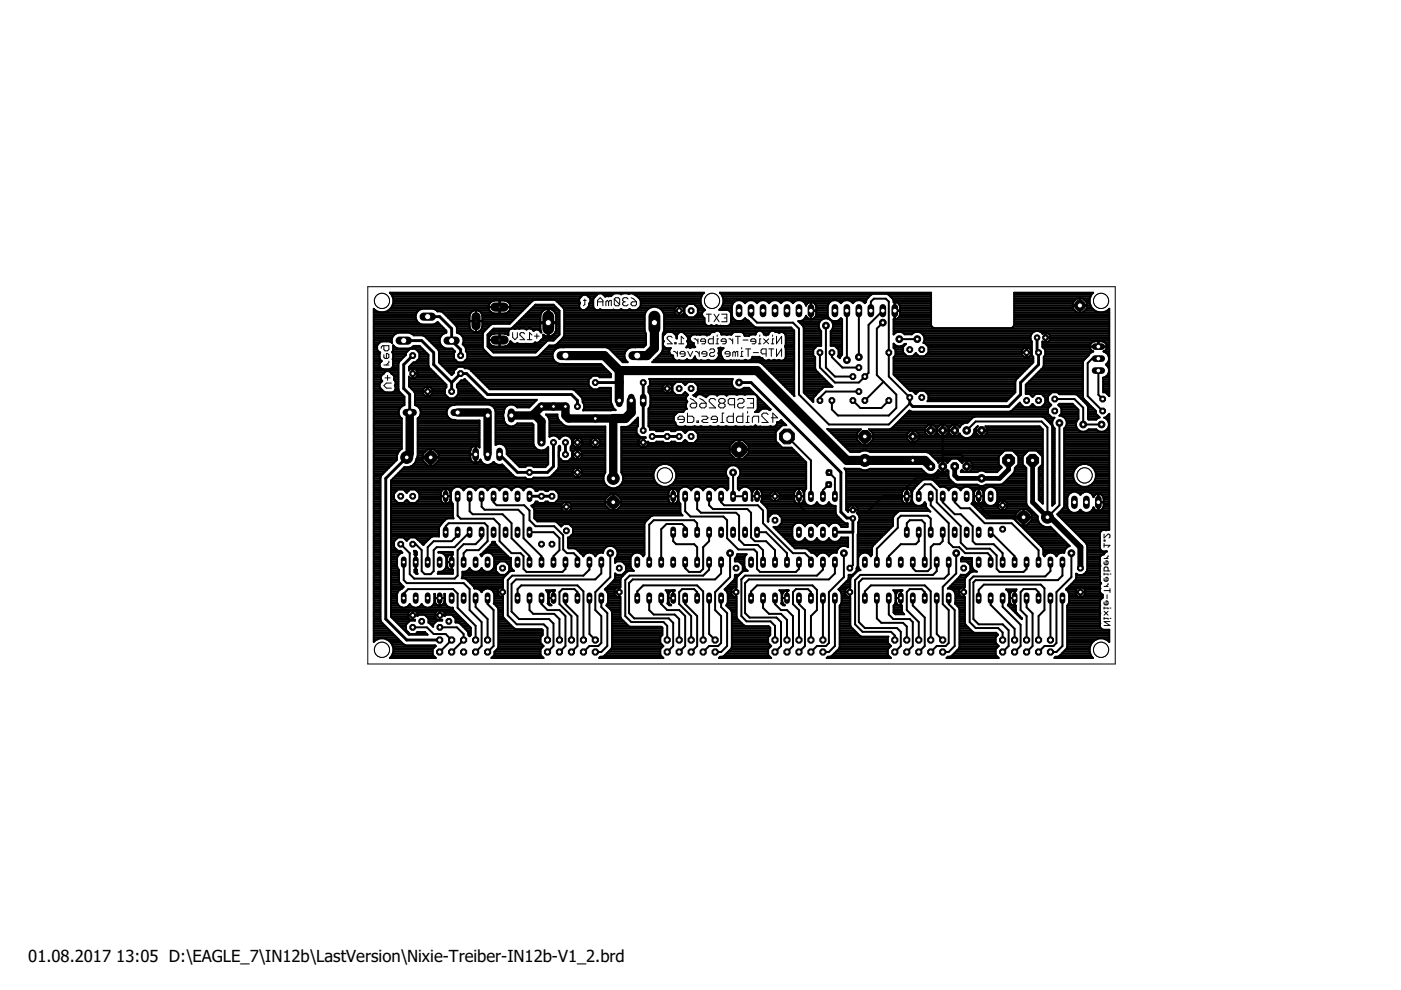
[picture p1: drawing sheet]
<svg xmlns="http://www.w3.org/2000/svg" width="297mm" height="210mm" viewBox="0 0 297 210" stroke-linecap="round" stroke-linejoin="round" font-family="sans-serif">
<defs><g id="words">
<g font-size="3.5">
<text x="6" y="203.9">01.08.2017</text>
<text x="24.7" y="203.9">13:05 D:\EAGLE_7\IN12b\LastVersion\Nixie-Treiber-IN12b-V1_2.brd</text>
</g>
</g></defs>
<g fill="none" stroke="#000" stroke-width=".21">
<path d="M81.4 77.4h1M81.4 73.3v.8l.2 .3h.6l.2-.3v-.8h-1.3l-.3 .3v.3M81.4 75.2v.6l.2 .2h.6l.2-.2v-.6l-.2-.2h-.3v1M82.2 79.6v1M82.4 76.6v.2l-.5 .6M108.7 70.5v1l.5 .5 .5-.5v-1M111.2 70.8l-.2-.3h-.5l-.3 .3v.2l1 1h-1M111.8 72h1M112.8 71l-.5-.5v1.5M113.3 71.3h1M113.8 70.8v1M123.7 63.7h.6"/>
<path d="M124 63.4v1.2l-.3 .2M126.7 64h1.1M126.7 64.8v-1.1l.6-.6 .5 .6v1.1M129 64l.3-.3h.3v1.1M129 64v.8M129 64l-.2-.3-.3 .3v.8M130.2 63.4v1.2l.3 .2h.6l.3-.2M130.2 63.4l.3-.3h.6l.3 .3v1.2M130.2 63.4l1.2 1.2M132.3 64l-.3 .3v.3l.3 .2h.6l.3-.2M132.3 64h.3M133.2 63.4l-.3-.3h-.6l-.3 .3v.3l.3 .3"/>
<path d="M133.8 63.1l.6 .3 .5 .6M134.1 64h.8v.6l-.2 .2h-.6l-.3-.2v-.3zM142.5 71.6l-.3-.3h-.5l-.2 .3v.2l1 1.1h-1M142.8 74.5h.3l.5 .5M143.1 72.6h.2v.3h-.2zM143.6 74.5v1.1M143.9 72.9h1.1M145 71.8l-.6-.5v1.6M145.2 75h-1v-.2l.2-.3h.6l.2 .3v.5l-.2 .3h-.6M145.8 74.5l.5 1.1 .6-1.1M147.2 71.8h.2l.6 .6M147.4 74.5h.3l.6 .5"/>
<path d="M148 71.8v1.1M148.3 74.5v1.1M149.6 72.4h-1.1v-.3l.3-.3h.6l.2 .3v.5l-.2 .3h-.6M149.8 66.6h1M149.9 75h-1.1v-.2l.3-.3h.5l.3 .3v.5l-.3 .3h-.5M150.3 66.6v1.6M150.5 74.2l.2-.2h.6l.2 .2v.3l-.2 .3h-.6l-.2 .2v.3l.2 .3h.6l.2-.3M151.2 71.3v1.6h-.7l-.3-.3v-.5l.3-.3h.7M151.4 66.6l1.1 1.6M151.8 72.9h.5M152.1 71v.3M152.3 71.8h-.2v1.1"/>
<path d="M152.5 66.6l-1.1 1.6M153 66.6h1.1v1.6h-1.1M153.6 67.4h.5M154 72.4h-1.1v-.3l.3-.3h.5l.3 .3v.5l-.3 .3h-.5M154.5 71.8h.3l.5 .6M154.8 75h-1.1v-.2l.3-.3h.5l.3 .3v.5l-.3 .3h-.5M155.3 71.8v1.1M155.9 74.8l.3-.3h.2v1.1M155.9 74.8l-.3-.3-.2 .3v.8M155.9 74.8v.8M155.9 71.3h1.1M156.4 71.3v1.6"/>
<path d="M157 75.6h.5M157.2 73.7v.3M157.5 74.5h-.3v1.1M157.5 72.1h1.1M158.1 74h1.1M158.6 74v1.6M159.7 74.8h1.1M160.3 72.4h-1.1v-.3l.2-.3h.6l.3 .3v.5l-.3 .3h-.6M160.8 72.9h.5M161.1 71v.3M161.3 71.8h-.2v1.1M161.9 71.8l1.1 1.1"/>
<path d="M162.4 75h-.8l-.2-.2v-.6l.2-.2h.8v1.6M163 71.8l-1.1 1.1M163 74h1.1M163.5 72.9h.6M163.5 74v1.6M163.8 71v.3M164.1 71.8h-.3v1.1M164.6 71.3v1.6l1.1-1.6v1.6M164.6 74v1.6l1.1-1.6v1.6M81.6 80.1h1.1M83 81.2h-1.1l-.5 .5 .5 .6h1.1M145.1 88.9h-1.4v-.3l.4-.4h.7l.3 .4v.7l-.3 .3h-.7"/>
<path d="M145.8 87.6v2h1l.3-.3v-.7l-.3-.4h-1M146.3 85.8l.4-.3h1v.7l-.3 .3h-.7l-.4-.3zM146.3 84.5l.7 .3 .7 .7M147.8 89.3h.3v.3h-.3zM148.4 84.5l.6 .3 .7 .7M148.4 85.8l.3-.3h1v.7l-.3 .3h-.7l-.3-.3zM148.8 88.2h1l.3 .4-.3 .3h-.7l-.3 .4 .3 .3h1M151.7 84.8l-.3-.3h-.7l-.3 .3v.4l1.3 1.3h-1.3M152.1 88.9h-1.3v-.3l.3-.4h.7l.3 .4v.7l-.3 .3h-.7M152.7 85.5l-.3-.3v-.4l.3-.3h.7l.3 .3v.4l-.3 .3M152.7 85.5l-.3 .3v.4l.3 .3h.7l.3-.3v-.4l-.3-.3M152.7 85.5h.7"/>
<path d="M152.8 89.6h.7M153.5 87.6h-.4v2M155.5 87.6v2h-1l-.4-.3v-.7l.4-.4h1M155.7 85.8h-1l-.3-.3v-.7l.3-.3h1v2M156.4 84.8l.3-.3h.7l.4 .3v.4l-.4 .3h-.7l-.3 .3v.4l.3 .3h.7l.4-.3M157.5 87.6v2h-1l-.4-.3v-.7l.4-.4h1M158.2 89.6h.6M158.4 84.5h1.4v2h-1.4M158.5 87.2v.4M158.8 88.2h-.3v1.4M159.1 85.5h.7M159.5 89.6v-1l.3-.4h1v1.4"/>
<path d="M162.9 87.9l-.4-.3h-.7l-.3 .3v.3l1.4 1.4h-1.4M163.5 88.6h1.4l-1-1v2M234.1 119.1v.4l.2 .2h.4l.2-.2v-.4l-.4-.2v.8M234.1 113.2v.9l.8-.9 .4 .3v.4l-.2 .2M234.1 114.5h.2v.2h-.2zM234.1 115.2v.8M234.1 118.4h.8M234.1 115.6h1.2l-.4 .4M234.9 117.8v.2l-.4 .4M234.1 121.7h.8v.2M234.1 122.6v.4l.2 .2h.4l.2-.2v-.4l-.4-.2v.8M234.1 127.6v.4l.2 .2h.4l.2-.2v-.4l-.4-.2v.8"/>
<path d="M234.1 128.9h.8v.2M234.1 131.1h.8v.2M234.1 121.5v.4M234.1 128.7v.4M234.1 130.9v.4M234.1 129.6l.8 .8M234.1 125.2h1.2M234.1 124.3h.8M234.7 126.1v.8M234.9 121.1v-.7l-.2-.2h-.4l-.2 .2v.7h1.2M234.9 123.7v.2l-.4 .4M234.9 129.6l-.8 .8"/>
<path d="M235.3 131.8h-1.2l1.2 .8h-1.2M235.3 131.1h.2M235.3 128.9h.2M235.3 124.8v.8M235.3 121.7h.2"/>
</g>
<g fill="none" stroke="#000" stroke-width=".42">
<path d="M79.2 65.5v70.6a2.41 2.41 0 0 1 3.5-.1 2.41 2.41 0 0 1 0 3.5h9.7l-.7-.6v-1.3l.7-.6-.2-.2h-6.2l-.4-.1M79.2 70.4h15.4M79.2 68.1h9.2M79.2 73.4h.7M79.2 65.5a2.42 2.42 0 0 0 3.5 0 2.42 2.42 0 0 0 0-3.4h66.6a2.35 2.35 0 0 0 .2 3.6 .9 .9 0 0 0-.7 .8 .9 .9 0 0 0 .6 .9v1a.92 .92 0 0 0 1.4 .5 .86 .86 0 0 0 1.1 0l.5 .2h1.9l.3-.1 .4-.6v-2l-.1-.3-.6-.4h-1.8a2.36 2.36 0 0 0 .1-3.6h44.8v6.8l.1 .3M79.2 69.6h14.9M79.2 65.9h.5M79.2 66.3h9.2M79.2 73.7h.7M79.2 79.7h1.6M79.2 79.4h1.9M79.2 79h2.3"/>
<path d="M79.2 78.6h5.3M79.2 78.2h1.9M79.2 77.9h1.4M79.2 77.5h1.3M79.2 77.1h1.3M79.2 76.7h1.6M79.2 76.3h1.5M79.2 76h1.3M79.2 75.6h1.3M79.2 75.2h1.3M79.2 74.9h1.3M79.2 74.5h1"/>
<path d="M79.2 74.1h.8M79.2 73h1M79.2 72.6h1.3M79.2 72.2h3.9M79.2 71.9h3.9M79.2 71.5h4M79.2 71.1h4.3M79.2 70.7h4.7M79.2 70h15.3M79.2 69.2h14.5M79.2 68.9h14.2M79.2 68.5h9.6"/>
<path d="M79.2 67.7h9.1M79.2 67.4h8.9M79.2 67h8.9M79.2 66.6h9M79.2 65.5h.1M81.1 79.4l.2-.1a.89 .89 0 0 1 .9-.6 .89 .89 0 0 1 .8 .6l.2 .1M81.1 79.4a.91 .91 0 0 0-.1 1.4l-.4 .4M82.3 65.9h6.4M82.7 65.5h6.7M82.7 62.1h66.5M82.7 78.2h1.8M82.8 79h1.7"/>
<path d="M83 72.6h.1M83 65.1h20.6M83.1 71.9l.2-.6 .5-.5 .6-.3h2.4l.9 .6h1.9l.4 .2 2.9 2.8 .2 .4v2.3l2.7 2.7 .4-.5v-.4M83.1 71.9v.8l-.5-.3h-1.7a1.29 1.29 0 0 0-.6 2.2l.3 .1-.1 1.2 .4 .7a.91 .91 0 0 0-.4 .9 .91 .91 0 0 0 .7 .8h1.4a.89 .89 0 0 0 .7-1.2M83.1 62.5h43.5M83.2 64.7h20.4M83.2 62.9h40M83.2 79.4a.89 .89 0 0 1 .3 1.1 .93 .93 0 0 1 .2 1.3 .91 .91 0 0 1-.5 1.4l-1.8-.1-.8-.8-.1-.7M83.2 79.4h1.3M83.2 77.9h1.3M83.3 74.9h2.8M83.3 74.5h3.1"/>
<path d="M83.3 77.1h1.2M83.3 76h2M83.3 76.3h1.7M83.4 73.4h.1M83.4 73.7h.6M83.4 77.5h1.1M83.4 76.7h1.2M83.4 75.6h2.3M83.4 75.2h2.7M83.4 74.1h3.4M83.4 64.4h20.4M83.4 63.2h39.5"/>
<path d="M83.4 64h20.7M83.4 63.6h29.8M83.5 79.7h1M86.1 75.2v-.4l.8-.8h1.2l.8 .8v1.2M86.1 75.2l-1.5 1.5-.1 .4v5.5l.1 .4 1.1 1.1v1.8a1.61 1.61 0 0 0-.9 2.4M86.7 78.2h.3M86.7 77.9h4.3M87 77.5h3.8M87.2 73.7h2.1M87.2 70.7h6.9M87.4 77.1h3.4M87.5 78.2v2"/>
<path d="M87.5 79.2h1M87.5 79.7h.1M87.5 79.4h.1M87.5 79h.1M87.5 78.6h.1M87.5 78.2h.1M87.7 73.4h1.3l1.8 1.8M87.7 73.3l-.9 .6h-2.4l-.6-.3-.4-.4v1.1l-.2 .4 .2 .3-.1 2.1M87.9 78.2h3.4M88.2 76.7h2.6M88.2 74.1h1.5M88.3 78.6h3.4"/>
<path d="M88.4 68.1l.5 .5 .6 .2h2.4l.9-.5 1.8 1.8v.4a1.64 1.64 0 0 0-1.4 1.4M88.4 68.1a1.7 1.7 0 0 1 1.1-2.6h2.4l.9 .5 1.1 .2 2.8 2.8 .2 .4v1.1a1.65 1.65 0 0 1 1.4 1.4M88.4 79.7h4.4M88.5 79.4h3.9M88.5 79h3.6M88.5 76.3h2.3M88.6 74.5h1.5M88.9 76l-.8 .8h-.4l-1 1v.8l.4-.4h.8l.6 .6v.8l-.6 .6h-.8l-.4-.4v2.1l1.1 1.1 .2 .4v2.5a1.61 1.61 0 0 1 1 2.4M88.9 76h1.9M88.9 75.6h1.9M88.9 75.2h1.9M88.9 74.9h1.6"/>
<path d="M89.7 71.1h3.9M90.3 71.5h3.1M90.6 71.9h2.6M90.8 75.2v2.3M90.8 77.5l.2 .4 3.6 3.7M91 72.2h2.2M91.4 72.6h1.8M91.8 73h1.6M91.9 65.5h11.7M92.1 73.4h1.6M92.5 73.7h1.7M92.5 68.5h.5"/>
<path d="M92.6 65.9h7.8M92.9 74.1h3.2M93 74.5h3.4M93.1 76.7h3.9M93.1 76.3h3.5M93.1 76h3.1M93.1 75.6h3.1M93.1 75.2h3.1M93.1 74.9h3.1M93.2 71.9a1.7 1.7 0 0 0 1.4 2h1.2l.7 .6-.3 .3v1.2M93.3 77.1h25.2M93.7 77.5h34"/>
<path d="M93.9 66.3h6M94.1 77.9h2.9M94.3 66.6h5.3M94.5 78.2h2.1M94.7 67h4.8M94.8 78.6h1.4M95 67.4h4.5M95.2 79h1M95.4 67.7h4.1M95.6 79.4h.3M95.8 68.1h12.8M96.1 68.5h3.4"/>
<path d="M96.2 76l.9 .8h1.2l.8-.8M96.2 78.6l.9-.8h1.2l.3 .3 1 .2 4.2 4.2h17.6l.4 .2 1.6 1.6 .1 1 .4 .6v.6M96.5 68.9h3M96.8 69.2h2.7M96.9 70.4h3.6M96.9 69.6h2.8M96.9 70h3M97.4 70.7h5M97.9 71.1h4.5M98.1 73l.5 .5 .2 1 .3 .3v1.2M98.1 73h4.3M98.1 71.5h4.3"/>
<path d="M98.3 72.6h4.1M98.3 71.9l-.2 1.1M98.3 72.2h4.1M98.3 71.9h4.1M98.3 77.9h29.8M98.3 76.7h19.5M98.5 73.4h3.9M98.7 73.7h3.7M98.7 76.3h18.7M98.8 74.5h4.1M98.8 74.1h3.8M99.1 76h18.2"/>
<path d="M99.1 75.6h5M99.1 75.2h4.6M99.1 74.9h4.2M99.5 78.2h29M99.7 69.6a1.37 1.37 0 0 0 1.2 .8 1.37 1.37 0 0 0 1.3-.8M99.7 66.6v3M99.9 66.3l-.2 .3M99.9 78.6h.1M99.9 78.6h28.9M100.3 79h28.9M100.4 65.9h1M100.4 65.9l-.5 .4"/>
<path d="M100.7 79.4h28.8M100.9 70.4h.1M100.9 69.6h.1M100.9 65.8v4.6M100.9 65.9h.1M100.9 66.3h.1M100.9 70h.1M100.9 69.2h.1M100.9 68.9h.1M100.9 68.5h.1M100.9 67.7h.1M100.9 67.4h.1"/>
<path d="M100.9 67h.1M100.9 66.6h.1M101 79.7h24.6M101.3 70.4h1.2M101.4 65.9l.6 .4M101.5 65.9h2.3M101.9 70h1M102 66.3l.2 .3M102 66.3h2.2M102.2 69.6h1.1M102.2 66.6v3M102.2 66.6h7.9"/>
<path d="M102.3 69.2h1.3M102.3 68.9h1.7M102.3 68.5h5.9M102.3 67.7h6.6M102.3 67.4h7M102.3 67h7.4M102.4 70.7l.1-.3 1.6-1.6 .3-.1h3.6l4.9-5 .4-.1h4.2a5.9 5.9 0 0 1 2.1 2.1v5.4M102.4 70.7v3l.1 .4 1.6 1.5 .3 .2h9.3l.4-.2 2.4-2.4h1l.4-.1 1.3-1.3M103.4 73.4h1M103.4 73h.5M103.4 72.6h.3M103.4 72.2h.2"/>
<path d="M103.4 71.9h.2M103.4 71.5h.3M103.4 71.1h.6M103.6 65.1h4.6M103.6 72.1h2.3M103.6 70.7h1.2M103.6 64.8a1.39 1.39 0 0 0 .6 1.5M103.6 64.8a1.36 1.36 0 0 1 1.2-1.1h2.2a1.36 1.36 0 0 1 1.2 1.1M103.6 73.7h11M103.7 72.6l.2 .4M103.9 73l.5 .4M103.9 70.4h3.9"/>
<path d="M104 74.1h10.2M104.3 70h3.6M104.4 74.5h9.4M104.4 73.4h3M105.9 64h.1M105.9 73.4h.1M105.9 63.7v2.8M105.9 70.7v2.8M105.9 65.9h.1M105.9 66.3h.1M105.9 73h.1M105.9 72.6h.1"/>
<path d="M105.9 72.2h.1M105.9 71.9h.1M105.9 71.5h.1M105.9 71.1h.1M105.9 65.5h.1M105.9 65.1h.1M105.9 64.7h.1M105.9 64.4h.1M107 70.7h.8M107.4 73.4h7.5M107.6 66.3h2.8M107.7 64h5"/>
<path d="M107.8 71.1l-.6-.3-2.4-.1a1.37 1.37 0 0 0-1.1 1.9M107.8 71.1h.1M107.8 70.4l.1-.4 .5-.3h-3.8l-1.2 1.3v2.5l1.2 1.3h8.9l2.6-2.6M107.8 70.4v.7M107.9 73h7.4M107.9 73l-.5 .4M108 65.9h2.8M108 64.4h4.3M108.1 72.6l.1-.3 .8 .6 .7-.1M108.1 72.6h.4M108.1 72.6l-.2 .4M108.2 65.5h3"/>
<path d="M108.2 64.8a1.35 1.35 0 0 1-1.2 1.7h-2.2l-.6-.2M108.2 64.7h3.8M108.2 65.1h3.4M108.5 69.6h6.1M108.5 69.6h.1M108.9 69.6l.3 .2 .3-.2M108.9 69.2h5.7M109.3 68.9h5.3M109.6 68.5h6.5M109.7 72.8h.1M109.9 69.6h.4M110 68.1h4.6"/>
<path d="M110.4 67.7h4.2M110.8 67.4h3.8M111.1 67h3.5M111.1 69.6l.4 .2M111.5 69.8h.1M111.5 66.6h3.2M111.9 66.3h2.9M112.1 69.6l-.5 .3-.1-.1M112.3 65.9h2.8M112.5 69.6l.7 .5 .1-.1M112.6 65.5h3.3M113 70h.3"/>
<path d="M113 65.1h4.9M113 70h.1M113.4 64.7h4.1M113.5 72.6h.1M113.5 72.6l-.6 .3h-2.9l-.3-.1M114.1 75.6h3.1M114.2 72.6h1.5M114.3 70h.3M114.5 75.2h2.7M114.6 70v-1.5h3.3v1.5M114.6 70l.2 .5-.1-.1a.91 .91 0 0 0-1.4-.4M114.6 70.4h.1"/>
<path d="M114.9 74.9h2.3M115 71.9h2.7M115.1 65.9l-.5 .9v1.5h3.3v-1.5l-.6-.9M115.2 71.5h2.9M115.2 71.1h.2M115.2 74.5h2.2M115.6 74.1h2.1M115.9 65.5h.2v5.9l-1-.4a.86 .86 0 0 1-.4 1.1 .88 .88 0 0 1-1.2 .5M115.9 65.5l-.8 .4M116 73.7h2.3M116.1 70.4h.3M116.1 68.1h.3"/>
<path d="M116.1 69.6h.3M116.1 65.9h.3M116.1 66.3h.3M116.1 71.1h.3M116.1 70.7h.3M116.1 70h.3M116.1 69.2h.3M116.1 68.9h.3M116.1 67.7h.3M116.1 67.4h.3M116.1 67h.3M116.1 66.6h.3"/>
<path d="M116.1 65.5h.3M116.4 73.4h20.3M116.4 68.5h2.2M116.6 65.5h1.6M117.1 71.1h1.3M117.3 65.9h1.3M117.3 65.9l-.9-.4v5.9a1.68 1.68 0 0 0 1.5-1.4M117.5 70.7h1.1M117.6 63.6h5.2M117.7 66.3h.9M117.8 70.4h.8M117.8 66.6h.8"/>
<path d="M117.9 70h.7M117.9 68.1h.7M117.9 69.6h.7M117.9 69.2h.7M117.9 68.9h.7M117.9 67.7h.7M117.9 67.4h.7M117.9 67h.7M118 73h19M118.2 64h4.7M118.4 72.6h18.6M118.6 64.4h4.3"/>
<path d="M118.6 65.9l-1.3-1.3h-3.8l-5 5M118.6 65.9v5.1l-1.3 1.2h-2.7M118.8 72.2h18.2M118.9 64.7h3.9M119.1 71.9h17.9M119.2 71.8h.1M119.3 65.1h3.5M119.5 71.5l-.3 .3M119.5 77.2h.1M119.5 71.5h17.5M119.5 73.6h.1M119.5 65.5h3.6"/>
<path d="M119.6 70.4h17.2M119.6 68.1h17.1M119.6 69.6h17.1M119.6 65.9h17.5M119.6 71.1l-.1 .4M119.6 66.3h17.3M119.6 71.1h17.4M119.6 70.7h17.3M119.6 70h17.1M119.6 69.2h17.1M119.6 68.9h17.1M119.6 68.5h17.1"/>
<path d="M119.6 67.7h17.1M119.6 67.4h17.1M119.6 67h17.1M119.6 66.6h17.1M122.9 64.3a.93 .93 0 0 0 .2 1.2 .93 .93 0 0 0 1.1 .1l.6-.5 .1-.7M123.2 62.9a1.04 1.04 0 0 0-.3 1.4M123.8 62.5l-.6 .4M124.2 62.5l.6 .4M124.4 65.5h1.6M124.7 65.1h1.1M124.8 62.9h1.4M124.8 62.9h.1"/>
<path d="M124.8 62.9a.92 .92 0 0 1 .1 1.5M124.9 64.7h.9M124.9 64.4h.9M125.1 63.2h.8M125.1 64h.7M125.2 63.6h.6M126.9 79.7h2.6M127.9 62.5h2M128.3 62.9h.1M128.8 73.7h4.8M129.4 74.1h3.5M129.7 74.5h2.9"/>
<path d="M130.1 74.9h2.4M130.5 75.2h1.9M130.9 75.6h1.5M131.2 76h1.3M131.6 76.3h1.1M132 76.7h1M133.3 62.3a1.41 1.41 0 0 1 1.6 .3l.8 .9a1.61 1.61 0 0 1-.9 2.3h-.9l-.4-.3-.4 .3h-1l-.4-.3-.4 .3-1.2-.2-.3 .2h-2.1l-.4-.2a.9 .9 0 0 1-1.5-.6v-1.5l.1-.3 .8-.9a1.11 1.11 0 0 1 1.6 .6M133.3 62.3h.1M133.3 62.3l-1.2-.1-.4 .2a1.59 1.59 0 0 0-1.7-.1l-.4 .5-1.3 .1M134.6 62.5h14.3M134.8 73.6h-.1M135.1 62.9h13.6"/>
<path d="M135.3 65.5h2.1M135.5 63.2h.1M135.5 63.2h13.1M135.7 65.1h2.5M135.8 63.6h12.7M135.8 64h12.7M135.8 64.7h9.9M135.8 64.4h12.8M138.3 76.7h30.1M138.7 76.4l-.4 .4h22.6l.6 .3 6.9 6.9v-.2M138.7 76.4h.1M138.7 76.3h4.5"/>
<path d="M139.1 76h3.7M139.3 65.1h4M139.5 75.6h3.2M139.8 75.2h2.5M140 65.5h3M140.2 74.9h1.8M140.3 74.8l.2-.6v-3.4l.3-.7v-3.4a2.12 2.12 0 0 0-2.1-1.7 2.12 2.12 0 0 0-2 1.7v3.4l.3 .7v2.3l-.6 .5h-2.6a1.77 1.77 0 0 0-1.4 1.4 1.77 1.77 0 0 0 .7 1.8h-1.1l-2.9-2.9-.6-.3h-9.9a1.79 1.79 0 0 0-1.5 1.8 1.79 1.79 0 0 0 1.5 1.8h8.8l2.1 2.1v.7h-2.4l-.3-.3h-1.2l-.8 .8v1.2l.8 .8h1.2l.3-.3h2.4v3.1l.3 .6M140.3 74.8l-1.6 1.6M140.4 74.5h1.5M140.4 65.9h4.7M140.5 73.4h.2M140.5 73.7h.6"/>
<path d="M140.5 74.1h1.5M140.5 73h.1M140.5 72.6h.1M140.5 72.2h.1M140.5 71.9h.1M140.5 71.5h.1M140.5 71.1h.2M140.6 70.7h.4M140.6 66.3h2.4M140.7 70.4h10.8M140.8 66.6h2.5M140.8 68.1h8.6"/>
<path d="M140.8 69.6h27.1M140.8 70h27.5M140.8 69.2h19.1M140.8 68.9h8.9M140.8 68.5h8.6M140.8 67.7h8.6M140.8 67.4h8.4M140.8 67h4.9M140.9 70.8a1.51 1.51 0 0 1 1.6-.4 1.51 1.51 0 0 1 1 1.3v-.6M140.9 70.8h.1M140.9 70.8a1.28 1.28 0 0 0-.2 1.6 .91 .91 0 0 0 .6 1.4h.9a.88 .88 0 0 0-.3 1 .88 .88 0 0 0 .8 .6 .91 .91 0 0 0 .4 .9 .91 .91 0 0 0 .9 .1l1.2 .1 .4-.3a.95 .95 0 0 0 1.6-.2M143 70.7h.7"/>
<path d="M143.3 71.1h.2M143.4 71.5h.1M143.7 70.8a.92 .92 0 0 1 1.5 0M143.7 70.8l-.2 .3M144 64.9v2M144 66.3h.1M144 66.6h.1M144 65.5h.1M144 65.1h.1M144.7 66.6h.6M144.7 65.1h.6M145 66.3h.1"/>
<path d="M145 65.5h.1M145.2 70.7h5.3M145.2 70.8l.7 .8-.2 .7M145.4 76.3h.5M145.5 71.1h1.1M145.7 72.4a.89 .89 0 0 1-.2 1.3l.4-.1 .4 .2 1.1-.2-.3-.5v-.4l-.4-.1M145.7 72.3v.1M145.8 73.4h1.4M145.8 72.2h.6M145.8 71.5h.5M145.8 72.6h.9M145.9 73h1.2"/>
<path d="M145.9 71.9h.4M146.3 73.7h.1M146.8 76.3h1M147.2 76h.2M147.3 75.6l-.1 .4M147.3 75.6h.1M147.4 67h1.5M147.4 64.7h1.3M147.8 66.6h1M147.8 65.1h1.1M148 65.9h1.2M148 66.3h.9"/>
<path d="M148 65.5h1.2M150.1 76.3h.2M151.4 70.4a.82 .82 0 0 0-1 .5l-.5 .2-.4-.2-1.8 .1a1.08 1.08 0 0 0-1.4 .6v.4l.4 .6M151.4 70.4a.89 .89 0 0 1 1-.2 .89 .89 0 0 1 .6 .8h2.1l.3-.5 .3-.1h1.5l.3 .1 .4 .6M151.4 70.4h.1M151.7 76.3h1.8M152.1 76h1.1M152.3 74.9h.5M152.4 75.6h.6M152.4 75.2h.4M152.4 74.5h.5M152.4 74.1h.7"/>
<path d="M152.7 70.4h7.8M152.7 73.7h.1M152.7 65.5h2.5M152.7 62.1h44.7M152.8 75.2l.3 .5a.87 .87 0 0 0 .7 .8h3.9l.3-.2a.96 .96 0 0 0 1.5-.7l1.5 .1 .6 .2a.95 .95 0 0 0 1.4 .4 .84 .84 0 0 0 1.1 0l.5 .2 .5-.2M152.8 75.2a1.29 1.29 0 0 1 .6-1.4h-1.1l.1 1.3a1.3 1.3 0 0 1-1 1.4h-.9l-.3-.2-.4 .2-1.1-.1a.89 .89 0 0 1-1.4-.8M152.9 70.7h2.3M153 62.5h31.7M153 65.1h2.2M153.2 64.7h2M153.2 62.9h31.1M153.3 64.4h2.1"/>
<path d="M153.4 63.2h30.5M153.4 64h2.3M153.4 63.6h30.3M154.6 65.9h.6M154.7 68.9h4.8M154.9 66.3h.3M154.9 68.5h4.3M155 68.1h3.8M155 67.7h.7M155 67.4h.4M155 67h.2M155 66.6h.2"/>
<path d="M157 68.1l.6-.2 .4-.4 1.9 1.8 .4 .1h7.4l.7 .7v13.7M157.7 64h.6M157.7 70.7h2.5M157.7 67.7h.6M157.9 71.1h1M158 76.3h.2M159.1 76.3h2.9M159.2 65.9v1.2l1.3 1.3h7.6l1.3 1.3v14l6.3 6.3h12.7l4.5-4.4M159.4 76h2.2M160.2 70.9a.9 .9 0 0 1 .9-.8 .9 .9 0 0 1 .9 .8l.4 .2M160.2 70.9h-.9l-.5 .3-.9-.1M160.2 70.9v.1"/>
<path d="M160.2 64h.6M161.6 77.1h6.8M161.7 70.4h1.5M161.9 70.7h1M161.9 77.5h6.5M162.3 77.9h6.1M162.4 71.1h.1M162.7 78.2h5.7M162.8 64h.5M162.9 76.3h.2M163.1 78.6h5.3M163.4 79h5"/>
<path d="M163.8 79.4h4.6M164 76.3h.2M164.2 79.7h4.2M164.4 70.4h4M165.1 76.3h.1M165.1 70.5l-.7-.1a1.02 1.02 0 0 0-1.6 .5l-.4 .2M165.2 76.3h-.1M165.2 70.5l.9-.1 .4 .4 .1 .3M165.2 70.5v.1M165.3 64h.6M166.2 76.3h2.2M166.4 70.7h2"/>
<path d="M166.5 73.4h1.9M166.5 76h1.9M166.6 73.7h1.8M166.6 71.1v2l-.1 .3 .1 .6v1.8a.92 .92 0 0 1-1.4 .5M166.6 75.6h1.8M166.6 75.2h1.8M166.6 74.9h1.8M166.6 74.5h1.8M166.6 74.1h1.8M166.6 73h1.8M166.6 72.6h1.8M166.6 72.2h1.8"/>
<path d="M166.6 71.9h1.8M166.6 71.5h1.8M166.6 71.1h1.8M167.9 64h.5M169.7 68.5h4M170 68.9h3.6M170.3 69.2h3.3M170.4 64h5.6M170.4 67.7h3.8M170.4 70.4h3.7M170.4 69.6h3.3M170.4 73.7h2.4"/>
<path d="M170.4 79.7h3.8M170.4 79.4h3.4M170.4 79h3.1M170.4 78.6h2.7M170.4 78.2h2.5M170.4 77.9h2.4M170.4 77.5h2.4M170.4 77.1h2.4M170.4 76.7h2.4M170.4 76.3h2.4M170.4 76h2.4M170.4 75.6h2.3"/>
<path d="M170.4 75.2h2M170.4 74.9h2M170.4 74.5h2M170.4 74.1h2.1M170.4 73h3.7M170.4 72.6h3.7M170.4 72.2h3.7M170.4 71.9h3.7M170.4 71.5h3.7M170.4 71.1h3.7M170.4 70.7h3.7M170.4 70h3.5"/>
<path d="M170.7 67.4h.5M170.7 64.4h.5M170.9 67h.1M170.9 64.7h.1M170.9 67a1.21 1.21 0 0 0 1 .7v-1.8h1.2l-.1 1.1M170.9 64.8a1.55 1.55 0 0 0-1.2-1.2 1.55 1.55 0 0 0-1.6 .7 1.55 1.55 0 0 0-2.5 0 1.55 1.55 0 0 0-2.6 0 1.55 1.55 0 0 0-2.5 0 1.55 1.55 0 0 0-2.5 0 1.55 1.55 0 0 0-1.6-.6 1.55 1.55 0 0 0-1.2 1.2v2l.2 .5 .4 .5 .6 .2M170.9 67l-.6 .9-.6 .2M171.9 64.1l-.7 .2-.3 .5M171.9 64.1v1.7h1.2a1.47 1.47 0 0 0-.4-1.5l-.7-.2v3.6M171.9 66.3h.1M171.9 67.4h.1M171.9 67h.1"/>
<path d="M171.9 66.6h.1M171.9 65.5h.1M171.9 65.1h.1M171.9 64.7h.1M171.9 64.4h.1M172 67.7h.1M172 65.9h3.5M172.7 67.4h3M172.7 64.4h3M173 67l-.5 .5-.5 .2M173 67h2.5M173 64.7h2.5"/>
<path d="M173.1 66.3h2.4M173.1 66.6h2.4M173.1 65.5h2.4M173.1 65.1h2.4M173.2 73.3l-.8 .9v1.2l.4 .4v2.3l.2 .4 3.5 3.5h-6.1M173.9 68.1h-4.7l1.1 1 .1 .4v13.7l2 2v-.9l2.1-2.2 .4-.1M174.2 67.8a1.53 1.53 0 0 0-.1 2.4v3.1l-3.7 .1M174.2 67.8l.6-.3h.6l.6 .3M175.1 69v8.9l1.9 1.9h3.8M176 67.8a1.53 1.53 0 0 1 .1 2.4v3.1l2.4 .1M176 67.7h.1M176.1 70.4h2.4"/>
<path d="M176.1 73h2.4M176.1 72.6h2.4M176.1 72.2h2.4M176.1 71.9h2.4M176.1 71.5h2.4M176.1 71.1h2.4M176.1 70.7h2.4M176.3 70h2.2M176.4 68.1h2.1M176.4 74.8v.9l2.2 2.2h3.5M176.5 69.6h2M176.6 68.5h1.9"/>
<path d="M176.6 69.2h1.9M176.6 68.9h1.9M177.3 68.1l.6-.2 .4-.4 .2 .2v7.5l-.4 .7-.5-.4 .2-.1v-1.2l-.8-.9M177.4 73.7h1.1M177.7 75.6h.5M177.7 74.1h.8M177.8 75.2h.7M177.8 74.9h.7M177.8 74.5h.7M178 67.7h.5M178 64h.6M179.6 65.9v10.4"/>
<path d="M180.6 64h.5M182.1 65.9v9.8M183.1 64h.5M183.6 64l-.2 .3a1.55 1.55 0 0 0-2.6 0 1.55 1.55 0 0 0-2.5 0 1.55 1.55 0 0 0-1.6-.6 1.55 1.55 0 0 0-1.2 1.2v2l.2 .5 .4 .5 .6 .2M183.6 64l.2-.6 .9-.9 .4-.2h2.9l.4 .2 .9 .9 .2 .7h.1l.1 1.7h1.1v-.7a1.08 1.08 0 0 0-1-1M184.6 65.9v-1.9l.7-.7h2.5l.6 .7v15.8l4.5 4.5M187.2 68.4l-1.3 1.3v9.8l4.1 4.2v2.8l-1.6 1.6h-10.7l-1.3-1.3v-1.9M187.2 65.9l-3.1 3v10.1l-2 2.1h-5.1l-3.2-3.2v-3.1M188.4 62.5h9M188.8 62.9h8.6M189.2 63.2h8.2M189.4 63.6h8"/>
<path d="M189.5 70.4h29.7M189.5 64h7.9M189.5 68.1h7.9M189.5 73.4h.7M189.5 69.6h45.7M189.5 73.7h2M189.5 79.4h27.1M189.5 79h27.4M189.5 78.6h27.8M189.5 78.2h28.2M189.5 77.9h28.5M189.5 77.5h28.9"/>
<path d="M189.5 77.1h29.3M189.5 76.7h29.6M189.5 76.3h29.6M189.5 76h29.6M189.5 73h.1M189.5 70.7h.2M189.5 70h45.7M189.5 69.2h8M189.5 68.9h7.9M189.5 68.5h7.9M189.5 67.7h7.9M189.6 75.6h27.5"/>
<path d="M189.6 67.7h-.1v3.2l.9-.5M189.6 67.7h.1M189.7 66.3h.1M189.7 67.4h.1M189.7 67h.1M189.7 66.6h.1M189.7 65.5h.1M189.7 65.1h.1M189.7 64.7h.1M189.7 64.4h.1M189.8 64.1v3.6a1.13 1.13 0 0 0 1-1v-.8h-1.1v1.8M189.8 65.9h7.6"/>
<path d="M189.8 79.7h26.4M189.8 74.1h1.7M189.9 75.2h2.1M189.9 74.9h1.7M189.9 74.5h1.6M190.5 67.4h6.9M190.5 64.4h6.9M190.7 71.9h3.8M190.8 67h6.6M190.8 64.7h6.6M190.8 66.3h6.6M190.8 66.6h6.6"/>
<path d="M190.8 65.5h6.6M190.8 65.1h6.6M191 70.4l.8 .5h1.5l.9-.5M191.1 73.4h.5M191.7 70.7h1.8M191.7 73h.3M193.8 75.2h.7M194.2 74.9l-.7 .6h-1.2l-.8-.8v-1.2l.6-.6h-.3a1.5 1.5 0 0 1-2.3 0v.9l.4 .4v1.2l-.4 .4v3.6l3.4 3.5h.6l.7 .6 .6-.6h1.2l.8 .8v1.2l-.2 .2h16.8l1.9-1.9v-2.3l.1-.4M194.2 74.9h.1M194.8 70.4a1.56 1.56 0 0 1 1 2.3h.2l.8 .8v1.2l-.8 .8h-1.2l-.6-.6M195.5 70.7h23.3M195.8 71.1h22.8"/>
<path d="M195.8 72.6h23M196 71.5h22.5M196 72.2h22.7M196 71.9h22.5M196.3 73h22.5M196.3 75.2h20.4M196.7 73.4h22.1M196.7 74.9h19.9M196.8 73.7h22M196.8 74.5h19.8M196.8 74.1h20.1M197.5 69.2l.6 .4"/>
<path d="M214.9 69.2h20.3M214.9 69.2l.1-.3v-6.8h16.8a2.41 2.41 0 0 0-.1 3.4 2.41 2.41 0 0 0 3.5 0v18.5l-.8-.8h-.5v-3.1M214.9 69.2l-.5 .4M215 64h12.6M215 68.1h20.2M215 65.9h12.9M215 63.6h13M215 62.5h16.4M215 66.3h20.2M215 68.9h20.2M215 68.5h20.2M215 67.7h20.2"/>
<path d="M215 67.4h20.2M215 67h20.2M215 66.6h20.2M215 65.5h12.6M215 65.1h12.5M215 64.7h13.9M215 64.4h12.5M215 63.2h16.1M215 62.9h16.2M215 62.1h16.7M216.6 74.8h2.1M217.2 73.7l-.6 .6v.9l.6 .6h.9l.6-.6v-.9l-.6-.6"/>
<path d="M217.7 73.7v2.1M217.7 75.6h.1M217.7 75.2h.1M217.7 74.9h.1M217.7 74.5h.1M217.7 74.1h.1M218.2 75.6h.8M218.4 74.1h.4M218.5 71.9l.3 .5v3l.3 .2v1.2l-3.7 3.7M218.6 75.2h.2M218.7 74.9h.1M218.7 74.5h.1"/>
<path d="M218.8 74.2h.1M219.3 79.7h10.3M219.7 79.4h9.9M220.1 79h9.5M220.5 78.6h9.1M220.6 70.4h14.6M220.8 78.2h8.8M221 73.4h10.1M221 73h10.2M221 72.6h10.5M221 70.7h.1M221.1 70.8l.2-.2h.8l.6 .6v.8l-.6 .6h-.8l-.3-.2v1.2l.6 .6v1.2l-.3 .2v1.9"/>
<path d="M221.1 70.8a1.43 1.43 0 0 0-1.8-.5 1.43 1.43 0 0 0-.8 1.6M221.2 73.7h9.9M221.2 77.9h8.4M221.3 77.5l-.2 .4-3.6 3.7M221.3 77.5h8.3M221.3 77.1h8.3M221.3 76.7h8.3M221.3 76.3h8.5M221.3 76h8.9M221.3 75.6h9.2M221.6 74.1h9.6M221.6 75.2h9.3"/>
<path d="M221.6 74.9h9.6M221.6 74.5h10.1M221.7 70.6v2M221.7 71.6h1M221.7 72.2h.1M221.7 71.9h.1M221.7 71.5h.1M221.7 71.1h.1M221.7 70.7h.1M222.2 70.7h13M222.4 72.2h12.8M222.6 71.1h12.6"/>
<path d="M222.7 71.9h12.5M222.7 71.5h12.5M228.3 66.3l-.8-.9v-.5h2.9v.5l-.8 .9M228.9 64h.1M228.9 65.9h.1M228.9 63.6h.1M228.9 66.3v-3h-.6l-.8 .9v.5h2.9v-.5l-.8-.9h-.6v3M228.9 65.5h.1M228.9 65.1h.1M228.9 64.4h.1M229 64.7h2.2M229.6 76.8v7.4l.1 .3 2.7 2.7v.5l.8 .8-.8 .5h-1.6l-.1-.2v-2.5l-.2-.4-2.1-2.2-.4-.1h-3.4l-.4-.4h-1.2l-.8 .8v1.2l.7 .7-.7 .7v1.1l.8 .9h.6a1.47 1.47 0 0 0 0 2.2v15.9"/>
<path d="M229.9 63.6h1.1M230 65.9h2.1M230.3 64h.7M230.3 65.5h1.4M230.4 65.1h1M230.4 64.4h.7M231.1 73.4h.1M231.1 73.4l.4-.8a1.48 1.48 0 0 1 1.3-.2v1.1h-1.7a1.12 1.12 0 0 0 .7 1l-.9 .7-1.2 1.2-.1 .4M231.1 73.4h3.6M232.8 73.4h.1M232.8 73h.1M232.8 72.6h.1"/>
<path d="M232.9 78.6v5.1l.9 .9M232.9 76h-1.3l-1 1v7l3.2 3.1M234.1 74.5h1.1M234.3 72.6h.9M234.5 74.1h.7M234.6 79.7h.6M234.6 74.9h.6M234.6 73h.6M234.7 77.5h.5M234.7 77.1h.5M234.7 73.7l-.3 .5-.4 .3a1.53 1.53 0 0 1 1.1 1.2 1.53 1.53 0 0 1-.6 1.6 1.54 1.54 0 0 1 .6 1.6 1.54 1.54 0 0 1-1.2 1.2M234.7 73.7h.5"/>
<path d="M234.7 73.4l-.4-.8a1.48 1.48 0 0 0-1.4-.2v1.1h1.8v.2M234.7 73.4h.5M234.7 73.4h.1M234.7 65.9h.5M234.9 79.4h.3M234.9 75.2h.3M234.9 77.9h.3M234.9 76.7h.3M235.1 79h.1M235.1 75.6h.1M235.1 78.2h.1M235.1 76.3h.1"/>
<path d="M235.1 78.6h.1M235.1 76h.1M235.2 65.5h.1M79.2 88.3h5.6M79.2 92.5h6M79.2 97.7h4.7M79.2 95.8h5.3M79.2 83.5h5.9M79.2 82h1.3M79.2 92.8h6M79.2 94h6M79.2 86.8h5.5"/>
<path d="M79.2 89.5h6M79.2 97h5M79.2 97.3h5M79.2 91.3h6M79.2 82.4h1.5M79.2 99.9h2.5M79.2 99.6h2.8M79.2 99.2h3.2M79.2 98.8h3.6M79.2 98.4h4M79.2 98.1h4.3M79.2 96.6h5"/>
<path d="M79.2 96.2h5.1M79.2 95.5h5.6M79.2 95.1h6M79.2 94.7h6M79.2 94.3h6M79.2 93.6h6M79.2 93.2h6M79.2 92.1h6M79.2 91.7h6M79.2 91h6M79.2 90.6h6M79.2 90.2h6"/>
<path d="M79.2 89.8h6M79.2 89.1h6M79.2 88.7h6M79.2 88h5.4M79.2 87.6h5.3M79.2 87.2h5.3M79.2 86.5h5.7M79.2 86.1h6.1M79.2 85.7h6.5M79.2 85.3h6.5M79.2 85h6.5M79.2 84.6h6.5"/>
<path d="M79.2 84.2h6.5M79.2 83.8h6.3M79.2 83.1h2.3M79.2 82.7h1.9M79.2 81.6h1.3M79.2 81.2h1.4M79.2 80.9h1.8M79.2 80.5h1.6M79.2 80.1h1.6M80.6 81.2l-.1 .4M83.4 83.1h1.4M83.5 80.5h1"/>
<path d="M83.6 80.1h.9M83.8 82.7h.7M83.8 81.6h.7M83.8 80.9h.7M83.8 82h.7M83.9 82.4h.6M83.9 81.2h.6M84.2 96.6v.9l-3.4 3.3-.1 .4v30.3l.1 .4 4.8 4.8M84.8 88.3l.4 .4M84.8 99.9h23.1M85.2 88.7v6.5l-.7 .6-.3 .8M85.2 99.6h22.4"/>
<path d="M85.6 99.2h21.6M86.7 81.6h7.9M86.7 81.2h7.6M86.7 80.9h7.2M86.7 80.5h6.9M86.7 80.1h.3M86.8 82h7.8M87.1 82.4h2.8M87.2 98.8h19.6M87.5 80.1h.1M87.5 82.7h2.2M87.7 98.4h2.7"/>
<path d="M87.8 83.1h1.9M88 83.5h1.7M88 85.7h24.9M88 85.3h25.2M88 85h25.6M88 84.6h14.8M88 84.2h7M88 83.8h2.1M88 98.1h2M88 80.1h5.2M88.2 97.7h1.5M88.3 97.3a2.07 2.07 0 0 1-2.6 1.7l-2.8 2.9v28.9l3.8 3.8h4l-.6-.6h-1.6"/>
<path d="M88.3 97.3h1.3M88.5 97h11.2M88.5 86.1h6.9M88.6 92.5h13.1M88.6 95.8h1.5M88.6 92.8h13.1M88.6 94h13.1M88.6 89.5h13.1M88.6 88.7v8l-.3 .6M88.6 91.3h13.1M88.6 96.6h1M88.6 96.2h1.1"/>
<path d="M88.6 95.5h1.9M88.6 95.1h11.3M88.6 94.7h11.6M88.6 94.3h13.1M88.6 93.6h13.1M88.6 93.2h13.1M88.6 92.1h13.1M88.6 91.7h13.1M88.6 91h13.1M88.6 90.6h13.1M88.6 90.2h13.1M88.6 89.8h13.1"/>
<path d="M88.6 89.1h7.9M88.6 88.7h6.7M88.9 86.5h6.1M89 88.3h5.9M89 88.3l-.4 .4M89.1 86.8h5.7M89.1 88h5.7M89.2 87.6h5.5M89.2 87.2h5.5M89.6 96.9v-.6l1-1h.6v3.4h-.6l-1-1v-.7h3.4v.7l-1 1h-.6v-3.4h.6l1 1v.6M89.7 83h2M90.3 82l-.6 .6v.8l.6 .6h.8l.6-.6v-.8l-.6-.6"/>
<path d="M90.7 83.5h.1M90.7 82v2M90.7 82.4h.1M90.7 83.8h.1M90.7 83.1h.1M90.7 82.7h.1M91.2 97.7h.2M91.2 95.8h.2M91.2 97.3h.2M91.2 98.4h.2M91.2 98.1h.2M91.2 96.6h.2"/>
<path d="M91.2 96.2h.2M91.2 95.5h.2M91.3 83.8h3.3M91.4 82.4h3M91.6 83.5h2.7M91.7 83.1h2.6M91.7 82.7h2.6M92.2 95.5h7.5M92.2 98.4h10.6M92.5 95.8h7.2M92.6 98.1h7.8M92.9 96.2h6.8"/>
<path d="M92.9 97.7h7M93 97.3h6.8M93 96.6h6.7M94.6 81.6v.5l-.3 .3v1.2l.9 .8h1.2l.8-.8v-1.2l-.3-.3v-.5M94.9 88.3a1.59 1.59 0 0 1 0-1.6 1.59 1.59 0 0 1 1.5-.8l.3-.2h7l.6 .3 .5 .5 .3 .6v7.2l.5-.2h.6l.6 .2M94.9 88.3a2.38 2.38 0 0 0 1.8 .9h5v5.7l-.8-.4v1.8h-1.2a1.45 1.45 0 0 1 .4-1.5l.7-.3M96.5 84.2h5.9M96.9 82h3.2M96.9 81.6l.9-1h.5l.2-.2 4.2 4.2 .4 .2h10.7l-1.6 1.6h-2.5a1.57 1.57 0 0 0-2.6 0M96.9 81.6h2.9M96.9 83.8h5.1M97.1 82.4h3.4"/>
<path d="M97.2 83.5h4.4M97.2 83.1h4M97.2 82.7h3.7M97.2 81.2h2.2M97.6 80.9h1.4M98.4 80.5h.2M100.4 98.1l-.4-.3a1.48 1.48 0 0 1-.3-1.4h1.2v1.7h.4M100.4 98.1h.4M100.8 94.5h.1M100.8 98.1h.1M100.8 97.7h.1M100.8 95.8h.1"/>
<path d="M100.8 94.5v3.6M100.8 97h.1M100.8 97.3h.1M100.8 96.6h.1M100.8 96.2h.1M100.8 95.5h.1M100.8 95.1h.1M100.8 94.7h.1M101.2 98.1h1.1M101.3 98.1l.6-.7a1.55 1.55 0 0 0 1.2 1.2 1.55 1.55 0 0 0 1.5-.7 1.46 1.46 0 0 0 1.9 .6l2.6 2.6M101.4 80.1h23.8M101.5 94.7h.2"/>
<path d="M101.7 97.7h.3M101.8 80.5h23M102.2 80.9h22.6M102.5 81.2h22.3M102.9 81.6h21.9M103.3 82h21.8M103.7 82.4h21.8M103.9 98.4h1.4M104.4 86.1h3M104.5 98.1h.3M104.8 86.5h2.3M105 86.8h1.9"/>
<path d="M105.1 88.3h1.6M105.1 92.5h8M105.1 92.8h8M105.1 94h8M105.1 89.5h1.9M105.1 91.3h8M105.1 93.6h8M105.1 93.2h8M105.1 92.1h8M105.1 91.7h8M105.1 91h8M105.1 90.6h8"/>
<path d="M105.1 90.2h2.6M105.1 89.8h2.1M105.1 89.1h1.7M105.1 88.7h1.7M105.1 88h1.6M105.1 87.6h1.7M105.1 87.2h1.7M106.7 94.3h6.5M107.1 86.4l-.4 1.4v.6a2.56 2.56 0 0 0 .8 1.8 1.57 1.57 0 0 0 2.2-.4h3.1l.3 .3v4a1.74 1.74 0 0 0 1.4 1.4 1.74 1.74 0 0 0 1.7-.7v3.6l-.6 .6h-2.4l-.4-.3h-1.1l-.3 .3h-1.2l-2.8-2.7v-1l-.2-.5-.4-.5M107.1 94.7h6.2M107.3 95.1h6.4M107.4 95.8h8.8"/>
<path d="M107.4 96.2h8.8M107.4 95.5h7M107.7 96.6h8.5M108.1 97h8.1M108.5 97.3h7.7M108.9 97.7h7.3M109.2 90.2h3.9M109.2 98.1h7M109.4 86.1h3.1M109.6 98.4h6.6M109.6 89.8h3.3M110 98.8h1.6"/>
<path d="M112.9 98.8h2.9M115.3 95.5h.9M115.8 88h2.4M115.9 95.1h.3M116.2 88.3h2M116.4 88.7h1.9M116.5 92.5h.3M116.5 92.6h.1M116.5 92.6v-3.6l-.3-.6-.5-.5h2.5v.5l.2 .6 1.1 1.2 .7 .2h8.1v9.8l-.3 .8v.8M116.5 89.5h2.4M116.5 91.3h11.8M116.5 92.1h11.8"/>
<path d="M116.5 91.7h11.8M116.5 91h11.8M116.5 90.6h11.8M116.5 90.2h3.2M116.5 89.8h2.7M116.5 89.1h2M116.5 92.6a1.44 1.44 0 0 1 2.1 .5 1.45 1.45 0 0 1 2.1-.5 1.45 1.45 0 0 1 .3 2.1M117.9 99.9h3.5M117.9 92.5h1.4M118.2 99.6h3.4M118.4 99.2h3.5M118.4 92.8h.4"/>
<path d="M118.4 97.7h.8M118.4 95.8h.1M118.4 94.7v4.4l-.1 .4-1.6 1.6M118.4 94.7l.2-.2 .2 .2v.8l-.3 .3M118.4 97h.1M118.4 97.3h.5M118.4 98.8h9.9M118.4 98.4h9.9M118.4 98.1h9.9M118.4 96.6h.1M118.4 96.2h.1M118.4 95.5h.3"/>
<path d="M118.4 95.1h.4M118.5 94.7h.2M120.4 92.5h7.9M120.5 97.7h7.8M120.9 97.3h1.1M121 92.8h1M121 95.5l.3 .3v1.1l-.8 .9h-1.2l-.8-.9M121 94.7v.8M121 95.1h7.3M121 95.5h.9M121 94.7h.9M121.2 93.2h.4"/>
<path d="M121.2 94.3h.3M121.3 97h.3M121.3 95.8h.2M121.3 96.6h.1M121.3 96.2h.1M121.3 94h.1M121.3 93.6h.1M121.4 93.8h2.1M121.4 96.4h2M121.5 93.3a1.03 1.03 0 0 0 .8 1.5 1.03 1.03 0 0 0 1.1-1.2M121.8 82.7h7.7M122 92.8h.8"/>
<path d="M122 92.8l-.5 .5M122.2 83.1h7.3M122.4 95.8h.1M122.4 92.8h.1M122.4 94h.1M122.4 97h.1M122.4 92.8v2M122.4 95.3v2M122.4 99.1v2.1M122.4 97.3h.1M122.4 99.9h.1M122.4 99.6h.1"/>
<path d="M122.4 99.2h.1M122.4 96.6h.1M122.4 96.2h.1M122.4 95.5h.1M122.4 94.7h.1M122.4 94.3h.1M122.4 93.6h.1M122.4 93.2h.1M122.6 83.5h6.9M122.8 92.8h5.5M122.8 92.8l.5 .5M122.9 97.3h5.4"/>
<path d="M122.9 99.2h5.4M122.9 94.7h2.8M122.9 83.8h6.6M123 95.5h5.3M123.2 97h5.1M123.3 99.6h5M123.3 93.2h2.1M123.3 93.3l.1 .3M123.3 94.3h2M123.3 84.2h6.2M123.3 95.8h5M123.4 99.9h4.9"/>
<path d="M123.4 96.6h4.9M123.4 96.2h4.9M123.4 94h1.8M123.4 93.6h1.8M123.5 84.6h6M123.5 85h6M123.6 85.3h6M123.7 86.8h6.7M123.8 85.7h5.9M123.9 86.5h6.1M123.9 86.1h6M125.2 93.8h2"/>
<path d="M125.8 92.8l-.6 .6v.8l.6 .6h.8l.6-.6v-.8l-.6-.6M126.2 94h.1M126.2 92.8v2M126.2 94.7h.1M126.2 94.3h.1M126.2 93.6h.1M126.2 93.2h.1M126.7 94.7h1.6M127 82.4h2.5M127.1 93.2h1.2M127.1 94.3h1.2M127.2 94h1.1"/>
<path d="M127.2 93.6h1.1M129.8 85.9h.1M129.8 85.9l.2 .6 .5 .5h-6.9l.3-.5M131.7 92.5h3.9M131.7 97.7h38.9M131.7 95.8h23M131.7 92.8h5.2M131.7 94h3.7M131.7 97h23.8M131.7 97.3h38.5M131.7 91.3h3.3M131.7 99.9h7"/>
<path d="M131.7 99.6h7.2M131.7 99.2h7.4M131.7 98.8h7.8M131.7 98.4h8.6M131.7 98.1h39.2M131.7 96.6h23.5M131.7 96.2h23.1M131.7 95.5h23M131.7 95.1h23M131.7 94.7h4.2M131.7 94.3h3.8M131.7 93.6h3.7"/>
<path d="M131.7 93.2h3.9M131.7 92.1h3.5M131.7 91.7h3.3M131.7 91h3.3M131.7 90.6h3.3M133.6 90.2h1.7M134 89.8h1.3M134.3 89.5h1M134.7 89.1h.6M135.1 88.7h.2M135.4 93.8h2M136 92.8l-.6 .6v.8l.6 .6h.8l.6-.6v-.6l.3 .4"/>
<path d="M136.4 92.8v2M136.4 94h.1M136.4 94.7h.1M136.4 94.3h.1M136.4 93.6h.1M136.4 93.2h.1M136.8 92.8l.1-.1h-1.1l-.8-.9v-1.1l.3-.3v-1.9l-1.7 1.7-.7 .3h-1.2v9.7l.4 .8v.8M136.9 94.7h17.8M137.3 94.3h17.6M137.4 94h17.9M137.5 88.3h5.4M137.5 82v1.2l.4 .7v2l-.4 .8v3.7l.3 .3v.4h1.1l.3 .3h1.4l.3-.3h1.1l.3 .3h.8l.3-.3h1.2l.7 .7 .7-.7h1.1l.9 .8v1.2l-.9 .9"/>
<path d="M137.5 86.8h7.7M137.5 89.5h5.5M137.5 82.4h5.1M137.5 90.2h5.9M137.5 89.8h5.7M137.5 89.1h5.4M137.5 88.7h5.4M137.5 88h5.6M137.5 87.6h6M137.5 87.2h7.4M137.5 83.1h3.3M137.5 82.7h3"/>
<path d="M137.5 82h3M137.7 86.5h7.8M137.7 90.6h27.7M137.7 83.5h5.4M137.8 80.5h17.5M137.8 91h27.3M137.8 81.6h3M137.8 81.2h5.4M137.8 80.9h17.4M137.8 86.1h7.7M137.9 83.8h7.8M137.9 85.7h7.6"/>
<path d="M137.9 85.3h7.7M137.9 85h7.7M137.9 84.6h7.5M137.9 84.2h7.6M138.9 94l.3-.4h1.4l.3 .4M139.1 91.3h1.6M141.5 82h.1M141.5 81.4v2M141.5 83.1h.1M141.5 82.7h.1M141.5 81.6h.1M141.6 98.4h29.3"/>
<path d="M142 94l.3-.4h.8l.3 .4M142.1 81.6h.7M142.2 83.1h.5M142.3 91.3h.9M142.4 98.8h12.3M142.5 82h.1M142.5 82.7h.1M142.8 99.2h11.4M142.9 89.1l.3 .5a.83 .83 0 0 0 .7 .9l1.4-.1 .3 .1 1.7-.1 .3 .1 1-.1 .3 .1 1.7-.1 .3 .1 1.4-.1 .3 .1 1.4-.1 .3 .1 4.9-.1a.82 .82 0 0 0 1-.2M143.1 99.6h10.9M143.2 87.8h.1M143.2 99.9h10.7"/>
<path d="M144.6 94l.7-.7 .7 .7M144.8 91.3h.9M144.9 81.2h.8M144.9 83.5h.7M144.9 93.6h.7M145.2 91.7h.2M145.2 86.8l-.3 .6h-1a1.43 1.43 0 0 0-1 1.7M145.2 81.6h.1M145.4 84.6l.3 .6-.1 .1M145.6 86.7h.1M145.6 85.3l-.1 .3 .1 1.1M145.6 86.7l-.4 .1"/>
<path d="M147.1 83.8h.6M147.4 91.3h17.3M147.4 81.2h7.8M147.4 83.5h12.6M147.5 93.6h8.1M147.6 84.1a.9 .9 0 0 1 1-.5l1.1 .6M147.6 84.1l-.6-.3 1-.8v-1.2l-.9-.8h-1.1l-.7 .6-.7-.6h-1.2l-.8 .8v1.2l.8 .8h1.2l.7-.7 .6 .6-.4 .5-.1 .4M147.7 91.7h16.8M147.8 81.6h7.5M147.8 83.1h11.9M147.9 93.2h16.6M148 92.5h16.5"/>
<path d="M148 82h7.4M148 92.8h16.5M148 82.4h7.8M148 92.1h16.5M148 82.7h11.3M149.1 83.8h1M149.7 84.2h.1M152 83.8h.1M154 83.8h.1M155.4 82l-.2-.6v-.6l.2-.5h-17.8l.2 .2v1.2l-.3 .3M155.4 82a1.54 1.54 0 0 0 2.4 .2h1l4.6 4.6M155.9 97.3l-1.2-1.2v-.7h4v.7l-1.2 1.2"/>
<path d="M156.1 98.8h14.8M156.6 95.8h.2M156.6 94h.2M156.6 97h.2M156.6 97.3v-4h-.7l-1.2 1.2v.7h4v-.7l-1.2-1.2h-.7v4M156.6 99.2h14.3M156.6 96.6h.2M156.6 96.2h.2M156.6 95.5h.2M156.6 95.1h.2M156.6 94.7h.2M156.6 94.3h.2"/>
<path d="M156.6 93.6h.2M156.8 99.6h14.1M157 99.9h13.9M157.6 82.4h1.3M157.8 93.6h6.7M157.9 97h11.9M158.1 94h6.8M158.2 96.6h11.3M158.5 94.3h6.8M158.6 96.2h10.5M158.7 95.8h10M158.7 95.5h9.7"/>
<path d="M158.7 95.1h9.3M158.7 94.7h7M160.1 90.2h.1M160.3 83.7l-.4-.1h-1.7l-.3 .1-.3-.1-1.4 .1-1.6-.1-.5 .3-.5-.3h-1.1l-.5 .3-.4-.3h-1.1l-.8 .6M160.3 87.2h.6M160.4 83.8h.1M160.5 84l.2 .3v2.4l-.2 .3-.4 .4h.7l.5-.6 .4-.1 1.3 .1M160.6 86.8h.7M160.6 84.2h.2M160.7 86.5h2.3M160.7 86.1h1.9M160.7 85.7h1.6"/>
<path d="M160.7 85.3h1.2M160.7 85h.8M160.7 84.6h.5M163 86.8l.2 .2 .1-.2M163.4 86.8h-.3M164.5 90.2h1.3M164.6 80.1h3.8M164.7 89.8h1.7M164.9 80.5h3.5M165.3 80.9h3.1M165.4 89.3l-.4 .2M165.4 89.3v.1"/>
<path d="M165.6 89.1l1.1 1h-.8l-1.4 1.4v2l1.4 1.4h1.9l3.1 3.1v5.6l-.4 .7v1.8a1.43 1.43 0 0 0 1.2 1.2 1.43 1.43 0 0 0 1.5-.8 1.4 1.4 0 0 0 1.3 .8 1.4 1.4 0 0 0 1.2-.8 1.31 1.31 0 0 0 1.5 .8v1.5l.1 .4 1.6 1.6 .8 .2v.7h-1.3l-.6-.7-.5-.2M165.6 89.1l-.2 .2M165.6 89.1h.1M165.7 81.2h2.7M166 89.5h-1.2a.9 .9 0 0 1-.5 .9 .9 .9 0 0 1-.9 0l-.4 .1-1.8-.1a.84 .84 0 0 1-1-.2M166.1 81.6h2.3M166.4 82h2M166.8 82.4h1.6M166.9 92.5l5 5.1v7.6M167.2 82.7h1.2M167.6 83.1h.8M167.9 83.5h.5"/>
<path d="M168.3 83.8h.1M170.4 82.4h3.9M170.4 83.1h3.2M170.4 82.7h3.6M170.4 81.6h5.7M170.4 81.2h5.3M170.4 80.9h4.9M170.4 80.5h4.5M170.4 80.1h4.2M170.7 83.5h2.5M171 83.8h1.9M171.4 84.2h1.1"/>
<path d="M171.8 84.6h.6M172.2 85h.2M175.4 91h.1M175.8 91.3h6.4M176.2 91.7h5.6M176.6 92.1h5.1M176.9 92.5h4.8M177.3 92.8h4.4M177.7 93.2h4M178.1 93.6h4M178.4 94h4M178.8 94.3h42.3"/>
<path d="M179.2 94.7h41.9M179.3 99.6h3.4M179.4 99.9h16.5M179.5 95.1h41.6M179.9 95.5h41.2M180.8 84.9l1.6 1.6h4.5l1.5-1.6M181.7 93.2l1 1h.6v-1.7h-1.6v-.7l.8-.8h-7.1l4.9 4.8h1.9l.7-.3h.9l.7 .3h28.2M181.7 93.2v-.6h3.3v.6M182.1 83h-7l-1.3 1.3v.6M183.3 92.8h.1M183.3 94h.1M183.3 93.6h.1"/>
<path d="M183.3 93.2h.1M184 99.6h11.5M184.3 94h36.8M184.5 91.3h11.6M184.7 93.6h8.2M184.9 91.7h7.7M185 92.5h7.3M185 92.8h7.3M185 93.2h7.5M185 92.1h7.3M187.3 80.9l-3.9 4M188.7 91h7.4"/>
<path d="M189.3 90.6h7M189.7 90.2h7M190 89.8h14.2M190.1 80.1h25.7M190.4 89.5h14.9M190.5 80.5h24.9M190.8 89.1h14.9M190.9 80.9h24.4M191.2 88.7h14.9M191.3 81.2h24M191.5 88.3h31.3M191.6 81.6h23.7"/>
<path d="M191.9 88h30.6M192 82h23.3M192.3 87.6h29.9M192.3 92.5h2.4M192.4 82.4h22.9M192.7 87.2h.4M192.8 82.7h22.5M193 91.3l-.7 .7v1l.7 .7h1l.7-.7v-1l-.7-.7M193.5 92.5h.1M193.5 92.8h.1M193.5 91.3v2.4M193.5 93.6h.1"/>
<path d="M193.5 93.2h.1M193.5 92.1h.1M193.5 91.7h.1M193.7 83.1h.9M194.1 83.5h.1M194.2 93.6h26.9M194.4 91.7h1.7M194.5 93.2h26.6M194.7 92.5h9.2M194.7 92.8h9.8M194.7 92.1h1.7M196.1 91.3h2.4"/>
<path d="M196.3 83.1h19M196.4 95.8l.7 .3 1.8 2M196.6 83.5h18.4M196.7 85h16.8M196.8 92.5l-.7-.7v-1l.7-.7h1l.7 .7v1l-.7 .7M196.8 84.6h17M196.8 84.2h17.4M196.8 83.8h17.8M197.2 96.2h15.1M197.3 90.1v2.4M197.3 91.3h.1M197.3 92.1h.1"/>
<path d="M197.3 91.7h.1M197.3 91h.1M197.3 90.6h.1M197.3 90.2h.1M197.5 96.6h14.4M197.9 97h13.9M198 90.2h1.2M198.2 92.1h.8M198.3 97.3h3.4M198.4 90.6h.4M198.5 91.3h.2M198.5 91.7h.2"/>
<path d="M198.5 91h.2M198.7 91.3h2.4M198.7 97.7h2.6M198.8 99.9h.4M198.9 98.1h.1M199.4 92.5l-.7-.7v-1l.7-.7h1l.7 .7v1l-.7 .7M199.4 97.7l-.5 .4M199.9 90.1v10.1l-1.3 1.2M199.9 98.9h.1M199.9 96.4h3.8l1.3 1.2v2.5M199.9 91.3h.1M199.9 99.9h.1"/>
<path d="M199.9 99.6h.1M199.9 99.2h.1M199.9 98.8h.1M199.9 98.4h.1M199.9 98.1h.1M199.9 92.1h.1M199.9 91.7h.1M199.9 91h.1M199.9 90.6h.1M199.9 90.2h.1M200.4 97.7l.5 .4 .8-.8h1.4l.9 .8 .4-.4M200.5 99.9h.6"/>
<path d="M200.5 90.2h1.3M200.7 92.1h.8M200.8 98.1h.1M200.9 90.6h.5M201.1 91.3h.1M201.1 91.7h.1M201.1 91h.1M201.2 91.3h1.2M202.4 90.1v2.4M202.4 91.3h.1M202.4 92.1h.1M202.4 91.7h.1"/>
<path d="M202.4 91h.1M202.4 90.6h.1M202.4 90.2h.1M203.1 90.2h.6M203.1 97.3h8.7M203.3 92.1h.2M203.4 90.6h.1M203.5 97.7h8.3M203.7 99.9h.6M203.9 98.1h.1M205 98.9h1.2M205 99.9h.1"/>
<path d="M205 99.6h.1M205 99.2h.1M205 98.8h.1M205 98.4h.1M205 98.1h.1M205.4 92.8h15.7M205.4 97.7l.8 .7v1l-.8 .7M205.6 99.9h1.9M205.8 98.1h6M206 99.6h5.9M206 92.5h15.1M206.2 99.2h6.1"/>
<path d="M206.2 98.8h5.9M206.2 98.4h5.6M206.4 92.1h.8M206.5 91.7h.4M206.6 91.3h.3M206.7 88.3l-.4 .2-1.2 1.1a1.55 1.55 0 0 0-1.6 1l-.6-.5h-1l-.7 .7v1l.7 .7M206.7 91h.2M206.9 91.3h2.4M207.1 90.6h.1M207.3 90.4l-.7 .7a1.61 1.61 0 0 1-1.2 1.8 1.61 1.61 0 0 1-1.9-1l-.6 .6M207.3 90.4h.1M207.3 90.4l-.4 .4v1l.7 .7"/>
<path d="M208.1 91.3v1.2M208.1 91.3h.1M208.1 92.1h.1M208.1 91.7h.1M208.6 92.5l.7-.7v-1l-.4-.4h11.5l.7 .7v15.7l-.9-.8M208.8 99.9h2.7M209 92.1h12.1M209.1 90.6h11.5M209.3 91.3h11.8M209.3 91.7h11.8M209.3 91h11.7M214.2 87.2h8"/>
<path d="M214.8 86.8h7.4M215 95.8h2.7M215.1 99.9h2.5M215.1 86.5h7.2M215.2 99.6h2.4M215.2 99.2h2.4M215.4 96.2h2M215.5 86.1h1.3M215.6 98.8h1.6M215.8 96.6h1.2M215.9 85.7h.6M215.9 97.7h.9"/>
<path d="M215.9 97h.9M215.9 97.3h.9M215.9 98.4h.9M215.9 98.1h.9M217.5 81.6v1.9h5.2M217.5 82h12.1M217.5 82.4h12.1M217.5 83.1h12.1M217.5 82.7h12.1M217.5 81.6h12.1M217.6 99.2l-.8-.7v-1.7l1.3-1.3h1.7l1.2 1.3v1.7l-.8 .7M217.6 99.2v7.6l.2 .5 2.2 2.2v.6"/>
<path d="M217.8 81.2h11.8M218.2 80.9h11.4M218.2 83.5l.7 .7 .7-.7M218.5 86.1h.9M218.6 83.8h.6M218.6 80.5h11M218.8 85.7h.2M219 80.1h10.6M220.1 95.8h1M220.2 99.2v6.8M220.2 99.9h.9M220.2 99.6h.9"/>
<path d="M220.3 99.2h.8M220.5 96.2h.6M220.6 98.8h.5M220.8 83.5l.8 .8v1.2l-.8 .8h-1.2l-.7-.6-.7 .6h-1.1l-.9-.9-1.7 1.7-.4 .2h-20.8l-.5-.2-3.8 3.7-.4 .2h-4.4l.8 .8v.7h-1.6v1.7h.7l.9-1M220.8 96.6h.3M221 97.7h.1M221 97h.1M221 97.3h.1M221 98.4h.1M221 98.1h.1M221 86.1h1.7M221 88.3l.4 .2 1.5 1.5 .2 .4v16.8l.5-.5"/>
<path d="M221.1 83.8h1.3M221.4 85.7h1.4M221.5 84.2h.7M221.6 88.7h1.8M221.6 85.3h.8M221.6 85h.6M221.6 84.6h.6M222 89.1h1.2M222.4 89.5h.7M222.7 89.8h.4M223 90.2h.2M223.1 92.5h.5"/>
<path d="M223.1 97.7h.5M223.1 95.8h.5M223.1 92.8h.5M223.1 94h.5M223.1 97h.5M223.1 97.3h.5M223.1 91.3h.5M223.1 99.9h.5M223.1 99.6h.5M223.1 99.2h.5M223.1 98.8h.5M223.1 98.4h.5"/>
<path d="M223.1 98.1h.5M223.1 96.6h.5M223.1 96.2h.5M223.1 95.5h.5M223.1 95.1h.5M223.1 94.7h.5M223.1 94.3h.5M223.1 93.6h.5M223.1 93.2h.5M223.1 92.1h.5M223.1 91.7h.5M223.1 91h.5"/>
<path d="M223.1 90.6h.3M223.6 84.6h4.2l1.9 1.8v3.6h3.9M224.5 83.5h5.1M224.5 85.7h3M224.6 86.1h3.3M224.6 89.7v17.4l-2.5 2.6v-19.1l-1.3-1.2h-13.9l-1.9 1.9M224.8 88h3.8M225 86.5h3.2M225 86.8h3.6M225 87.6h3.6M225 87.2h3.6M225.4 88.3h3.2"/>
<path d="M225.6 92.5h9.6M225.6 97.7h9.6M225.6 95.8h9.6M225.6 92.8h9.6M225.6 94h9.6M225.6 97h9.6M225.6 97.3h9.6M225.6 91.3h3.3M225.6 99.9h2.1M225.6 99.6h2.2M225.6 99.2h2.5M225.6 98.8h2.9"/>
<path d="M225.6 98.4h3.7M225.6 98.1h9.6M225.6 96.6h9.6M225.6 96.2h9.6M225.6 95.5h9.6M225.6 95.1h9.6M225.6 94.7h9.6M225.6 94.3h9.6M225.6 93.6h9.6M225.6 93.2h9.6M225.6 92.1h9.6M225.6 91.7h9.6"/>
<path d="M225.6 91h2.9M225.8 88.7h2.8M225.9 90.6h2.3M226 89.1h2.4M226.1 90.2h2M226.2 89.5h2M226.2 89.8h1.9M228.5 83.8h1.1M228.9 84.2h.7M229.2 84.6h.6M229.6 85h.6M230 85.3h.6"/>
<path d="M230.4 85.7h.5M230.4 91.3h2.4M230.6 98.4h4.6M230.6 86.1h.7M230.7 88.3h2.3M230.7 86.8h1.4M230.7 88.7h2M230.7 88h1.9M230.7 87.6h1.7M230.7 87.2h1.7M230.7 86.5h1M231.4 98.8h3.8"/>
<path d="M231.8 99.2h3.4M232.1 99.6h3.1M232.2 99.9h3M233.9 82h1.3M233.9 82.4h1.3M233.9 83.1h1.3M233.9 82.7h1.3M233.9 81.6h1.3M233.9 81.2h1.3M233.9 80.9h1.3M233.9 80.5h1.3M233.9 80.1h1.3"/>
<path d="M234.3 91.3h.9M234.5 88.7h.7M234.6 88.3h.6M234.7 83.5h.5M234.8 91h.4M234.8 89.1h.4M235 90.6h.2M235 88h.2M235 89.5h.2M235.1 83.8h.1M235.1 90.2h.1M235.1 89.8h.1"/>
<path d="M79.2 117.2h1.5M79.2 110.8h1.5M79.2 105.2h1.5M79.2 119.1h1.5M79.2 106.3h1.5M79.2 104.1h1.5M79.2 116.8h1.5M79.2 108.2h1.5M79.2 104.8h1.5M79.2 107.4h1.5M79.2 117.6h1.5M79.2 118.3h1.5"/>
<path d="M79.2 112.3h1.5M79.2 119.8h1.5M79.2 119.4h1.5M79.2 118.7h1.5M79.2 117.9h1.5M79.2 116.4h1.5M79.2 116.1h1.5M79.2 115.7h1.5M79.2 115.3h1.5M79.2 114.9h1.5M79.2 114.6h1.5M79.2 114.2h1.5"/>
<path d="M79.2 113.8h1.5M79.2 113.4h1.5M79.2 113.1h1.5M79.2 112.7h1.5M79.2 111.9h1.5M79.2 111.6h1.5M79.2 111.2h1.5M79.2 110.4h1.5M79.2 110.1h1.5M79.2 109.7h1.5M79.2 109.3h1.5M79.2 108.9h1.5"/>
<path d="M79.2 108.6h1.5M79.2 107.8h1.5M79.2 107.1h1.5M79.2 106.7h1.5M79.2 105.9h1.5M79.2 105.6h1.5M79.2 104.5h1.5M79.2 103.7h1.5M79.2 103.3h1.5M79.2 103h1.5M79.2 102.6h1.5M79.2 102.2h1.5"/>
<path d="M79.2 101.8h1.5M79.2 101.5h1.5M79.2 101.1h1.5M79.2 100.7h1.7M79.2 100.3h2.1M82.9 117.2h2.4M82.9 110.8h10.9M82.9 105.2h.6M82.9 119.1h1.3M82.9 106.3h1.2M82.9 104.1h1.2M82.9 116.8h2l.4 .4"/>
<path d="M82.9 108.2h13.1M82.9 104.8h.6M82.9 107.4h13.1M82.9 117.6h1.7M82.9 118.3h1.3M82.9 112.3h10.2M82.9 119.8h1.3M82.9 119.4h1.3M82.9 118.7h1.3M82.9 117.9h1.4M82.9 116.4h1.1M82.9 116.1h.7"/>
<path d="M82.9 115.7h.6M82.9 115.3h.6M82.9 114.9h.6M82.9 114.6h.9M82.9 114.2h1.3M82.9 113.8h8.7M82.9 113.4h10.2M82.9 113.1h10.2M82.9 112.7h10.2M82.9 111.9h10.2M82.9 111.6h10.3M82.9 111.2h10.6"/>
<path d="M82.9 110.4h11.3M82.9 110.1h11.7M82.9 109.7h13.2M82.9 109.3h13.1M82.9 108.9h13.1M82.9 108.6h13.1M82.9 107.8h13.1M82.9 107.1h13.1M82.9 106.7h11.1M82.9 105.9h.8M82.9 105.6h.6M82.9 104.5h.8"/>
<path d="M82.9 103.7h11.2M82.9 103.3h13.6M82.9 103h45.7M82.9 102.6h45.4M82.9 102.2h45.2M83 101.8h45M83.3 101.5h28.2M83.7 101.1h25.4M84.1 100.7h24.6M84.2 118.3v1.8l.4 .7v2.4l.1 .4M84.4 103.8h1.2l.6 .7 .7-.7h1.2l.8 .8v1.2l-.8 .8h-1.2l-.7-.6-.6 .6h-1.2l-.9-.8v-1.2zM84.5 100.3h23.8"/>
<path d="M85.3 117.2l-.5 .2-.4 .4-.2 .5M85.6 119.2v3.8l.6 .6h12.1l1.3 1.3v4.4l2.5 2.6v5.1l-1.3 1.2M85.8 114.2h.9M85.8 104.1h.9M85.9 106.3h.7M86.1 114.6h.2M86.2 104.5h.1M87.9 117.2h.5M87.9 117.6h.5M88.1 116.8h.1M88.1 116.8l.3 .3v.5h-.2M88.1 116.8h-.3l.1 .8h.1"/>
<path d="M88.1 119.1h.1M88.1 117.6v3.2M88.1 119.2h.1M88.1 118.3h.1M88.1 119.8h.1M88.1 119.4h.1M88.1 118.7h.1M88.1 117.9h.1M88.3 114.2h2.8M88.3 104.1h5.3M88.4 106.3h5.2M88.7 114.5l-.6-.5h-1.2l-.7 .7-.6-.7h-1.2l-.9 .8v1.2l.9 .8"/>
<path d="M88.7 104.5h4.8M88.8 114.6h1.9M88.8 105.9h4.7M88.9 105.2h6.7M88.9 104.8h4.6M88.9 105.6h4.6M89.1 114.9h1.2M89.5 115.3h.5M91.1 114.2l-1.3 1.4-1.1-1.1M93.1 112v1.7M93.1 113.7h.1M93.1 113.7h-1.4l-.6 .5"/>
<path d="M93.5 105.9v-1.4a1.02 1.02 0 0 1 1-.9 1.02 1.02 0 0 1 1 .9l-.1 1.8M93.5 105.9l.1 .4M93.5 117.2l.5 .2 .4 .4 .2 .5M93.6 106.3l.4 .4M94.2 117.6h1.8M94.5 112.8v-1.2l.6-.7h7.6l.7 .7v3.1l-1.9 1.9h-2.6l-.6 .7v1.9M94.5 106.3h.1M94.5 104.1h.1M94.5 104.8h.1M94.5 103.6v3.2M94.5 117.9h.5M94.5 106.7h.1"/>
<path d="M94.5 105.9h.1M94.5 105.6h.1M94.5 104.5h.1M94.5 103.7h.1M94.6 110.1l-1 .9-.5 1M94.6 118.3v1.8a1.42 1.42 0 0 1-1.6 1.1v.1M94.6 119.1h.1M94.6 118.3h.2M94.6 119.8h.1M94.6 119.4h.1M94.6 118.7h.1M94.7 119.2h1.1"/>
<path d="M94.8 118.3l-.1 1.6a1 1 0 0 0 1.3 .9v.8M94.9 103.7h1M95 117.9l-.2 .4M95 106.7h.9M95.3 104.1h.4M95.4 106.3h.3M95.4 106.3a1 1 0 0 1-1.4 .4M95.5 105.9h.1M95.5 104.5h.1M95.5 104.8h.1M95.5 105.6h.1M95.7 117.6l-.7 .3"/>
<path d="M95.8 119.1h.1M95.8 118.3h.1M95.8 117.6v3.2M95.8 119.8h.1M95.8 119.4h.1M95.8 118.7h.1M95.8 117.9h.1M96 117.2l-3-.1 3-.1v.6h-.1M97 105.2v4.1l.7 .7h6.9l1.3 1.3v3.4l2.6 2.6h1.9l.6 .6v2.7l.6 .7h7.7l.6-.7v-1.4M97 112.8v.7l-1.2 1.2h-3.9l-1.2 1.3v3.2M97.6 103.3h1.4M98.1 103.7h.4"/>
<path d="M99.6 105.2v3.2l.6 .6h6.4l1.9 1.9v3.2l3.8 3.8v1.3M99.6 112.8l-3.2 3.2h-3.8l-.7 .6v4.5l-.6 .6h-1.3l-.6-.6v-4.5l-1.3-1.2h-.6M100.1 103.3h1.4M100.6 103.7h.4M101.9 117.6h.5M102.1 117.9h.1M102.1 112.8v1.3l-1.3 1.3h-2.5l-1.3 1.2v5.4l-.6 .7h-8.6l-.9-1v-4.4l-1.9-1.9M102.1 105.2v2.2l.6 .7h7.2l1.1 1.1v4.9l3.8 3.8v1.3M102.4 117.2h4.5M102.7 103.3h1.4M102.7 116.8h3.8M103.1 117.2l-.5 .2-.5 .5"/>
<path d="M103.1 116.4h3.1M103.2 103.7h.4M103.5 116.1h2.3M103.7 117.2l.5 .2 .4 .4 .2 .5M103.9 115.7h1.5M104.2 115.3h.9M104.4 117.6h2.9M104.4 114.9h.5M104.6 117.9h3.1M104.6 105.2v1.3l.7 .6h5.8l1.2 1.1v2.1l1.2 1.3h4l1.9 1.9v3l.8 .8h1.4l.8 .8v1.1M104.8 119.1h3.5M104.8 118.3v1.8a1.43 1.43 0 0 1-1.2 1.1 1.43 1.43 0 0 1-1.5-.8 1.4 1.4 0 0 1-1.3 .8 1.4 1.4 0 0 1-1.2-.8 1.35 1.35 0 0 1-1.6 .8v1.1l-.1 .3 1 .2 1.5 1.5 .2 .4a1.97 1.97 0 0 1 1.4 .7"/>
<path d="M104.8 118.3h3.5M104.8 119.8h.4M104.8 119.4h.8M104.8 118.7h3.5M105.1 115.3l-.2-.4h-.5l-.2 .4-2.3 2.3 .2 .3M105.1 115.3l2.8 2.9 .3 .1M105.2 103.3h1.4M105.7 103.7h.4M106 119l-.9 .9v1.2l.9 .8h1.1l.9-.8v-1.2l-.9-.9M107.5 119.4h.8M107.8 103.3h1.4M107.9 119.8h.4"/>
<path d="M108.3 103.7h.3M108.3 118.3v1.8l.2 .5 .5 .4-1 .2-1.2 1.2M108.3 118.3h.1M109.1 101.1l.4 .2h1.9l.3 .3h1.1l.4-.3h3.1l.4-.2M110.3 103.3h1.4M110.8 103.7h.4M112.3 112.8h5l1.3 1.3v2.5l-1.3 1.3v1.3M112.8 107.4l.5 .6v1.9l.7 .7h3.7l1.3 1 .5-.5h1.2l.8 .9M112.8 107.4h.1M112.8 103.3h16.4M112.9 107.4h15.7M113 101.5h15"/>
<path d="M113 107.1h6.1M113.2 107.8h5.9M113.3 108.2h6.1M113.3 109.7h24.5M113.3 109.3h25M113.3 108.9h31.1M113.3 108.6h31M113.3 103.7h29M113.4 106.7h6M113.5 110.1h23.9M113.6 104.1h.3M113.6 104.1a1.4 1.4 0 0 0-1.3-.9 1.4 1.4 0 0 0-1.3 .8 1.42 1.42 0 0 0-1.3-.8 1.42 1.42 0 0 0-1.2 .8 1.42 1.42 0 0 0-1.3-.8 1.42 1.42 0 0 0-1.3 .8 1.42 1.42 0 0 0-1.3-.8 1.42 1.42 0 0 0-1.2 .8 1.42 1.42 0 0 0-1.3-.8 1.42 1.42 0 0 0-1.3 .8 1.42 1.42 0 0 0-1.2-.8 1.42 1.42 0 0 0-1.3 .8 1.43 1.43 0 0 0-1.5-.8 1.43 1.43 0 0 0-1.2 1.1v1.8l.4 .7v2.8l.2 .3h-1.3l-.3 .2"/>
<path d="M113.8 110.4h23.2M113.9 104.1l.3-.3h1.2l.3 .3M115.7 104.1h.5M116.1 104.1l.3-.3h1.2l.8 .8v1.2l-.8 .8h-1.2l-.3-.3h-.4l-.3 .3h-1.2l-.3-.3h-.3l-.5 .7-.5 .2 .2 .2M116.7 101.1h5.2M117.1 100.7h4.4M117.5 100.3h3.9M117.9 104.1h24M117.9 106.3h10.5M118.2 110.8h18.5M118.3 104.5h23.4M118.3 105.9h10.1"/>
<path d="M118.4 105.2h10.6M118.4 104.8h23.3M118.4 105.6h10.2M118.6 111.2h.8M118.9 111.6h.1M120.1 108.2h.1M120.1 106.4v2.1M120.1 107.8h.1M120.1 107.1h.1M120.1 106.7h.1M120.4 116.1l.2 .2h1.2l.4 .1M120.4 116.1h8.1"/>
<path d="M120.4 115.7h16.2M120.4 115.3h16.2M120.4 114.9h16.2M120.4 114.6h16.2M120.4 114.2h16.2M120.7 111.2h15.9M120.7 106.7h7.7M120.8 108.2h23.5M120.8 113.8h15.8M121.1 107.8h7.9M121.1 107.1h7.3M121.1 111.6h15.5"/>
<path d="M121.2 113.4h15.4M121.4 100.2h2M121.5 112v1.1l-.8 .9h-.3v2.1M121.5 112.3h15.1M121.5 113.1h15.1M121.5 112.7h15.1M121.5 111.9h15.1M122.2 116.4l1.5 1.5M122.2 116.4h5.9M122.4 101.1h.1M122.4 100.7h.1M122.4 100.3h.1"/>
<path d="M122.6 116.8h5.4M122.9 101.1h5.1M123 117.2h4.9M123.3 100.7h4.8M123.4 117.6h.6M123.4 100.3h4.8M123.7 117.9h.1M124.7 117.2l-.5 .2-.5 .5M125 119.2v1.6l-1.3 1.2h-15.1l-.9 1v7.5l1.9 1.9h5.7l.8 .8v2.5M125.2 117.2l.6 .2 .4 .5M125.9 117.6h.6M126.2 117.9h.1"/>
<path d="M127.2 117.2l-.5 .2-.5 .5M127.5 119.2v2.4l-1.3 1.3h-16.8l-.9 .9v5.9l1.5 1.6h6.4l.9 .9v4.8l-1.2 1.2M127.8 117.2h.1M127.9 117.2a1.54 1.54 0 0 1 2.2-1.3 1.54 1.54 0 0 1 .3 2.5v.9l.3-.3M128 101.8a2.13 2.13 0 0 0 2 1.7 2.13 2.13 0 0 0 2.1-1.7M129.3 104.8l-.9 1v.6h3.3v-.6l-1-1M129.3 108.2l-.9-1v-.6h3.3v.6l-1 1M129.4 117.3v5.1l-3.2 3.1v3.8l1.3 1.3v5.7l-.6 .7h-1.9l-1.3 1.2M130 105.2h.1M130 106.3h.1M130 104.8v3.4M130 107.4h.1"/>
<path d="M130 107.8h.1M130 107.1h.1M130 106.7h.1M130 105.9h.1M130 105.6h.1M130.1 104.8v3.4M130.3 116.1h6.3M130.4 119.1h3.3M130.4 118.7h3.3M130.6 118.3h3.1M130.7 116.4h5.9M130.8 117.9h3.1"/>
<path d="M130.9 116.8h5.7M130.9 103.3h13.8M130.9 117.2h5.7M130.9 117.6h3.2M131.1 107.8h13.2M131.1 105.2h12.7M131.4 103h8.5M131.5 107.4h12.8M131.5 105.6h10.2M131.7 106.3h10.1M131.7 107.1h12.6M131.7 106.7h10.5"/>
<path d="M131.7 105.9h10M131.8 102.6h7.5M131.8 100.3h6.8M131.9 119l.8 .9v1.2l-.8 .8h-1.2l-.3-.3v1l-.1 .3-2.1 2.1 .5 .4M132 102.2h7M132 100.7h6.6M132.1 101.8h6.7M132.1 101.5h6.5M132.1 101.1h6.5M132.3 119.4h1.4M132.7 119.8h1M133.7 118.3v1.8l.2 .5 .5 .4h-1.1l-.4 .2-1.2 1.2"/>
<path d="M134.8 117.2l-.5 .2-.6 .9M135.4 117.2l.5 .2 .5 .5M136.1 117.6h.5M136.4 117.9h.1M141.7 105.9v-1.4a1.01 1.01 0 0 1 1-.9 1.01 1.01 0 0 1 1 .9v1.4M141.7 105.9l.1 .4M142 103h12.4M142.6 102.6h11.8M142.7 112.8v1.9l.7 .7h3.8l.6 .6v3.2M142.7 106.3h.1M142.7 104.1h.1M142.7 104.8h.1"/>
<path d="M142.7 103.6v3.2M142.7 106.7h.1M142.7 105.9h.1M142.7 105.6h.1M142.7 104.5h.1M142.7 103.7h.1M143 102.2h11.4M143.2 103.7h1M143.2 101.8h11.2M143.3 106.7h.8M143.3 101.5h11.1M143.4 101.1h10.8"/>
<path d="M143.4 100.7h10.6M143.4 100.3h10.5M143.6 104.1h.4M143.6 106.3h.3M143.7 104.5h.1M143.7 104.8h.1M143.7 105.9a1.02 1.02 0 0 1-.8 .9 1.02 1.02 0 0 1-1.1-.5M143.7 105.9h.1M143.7 105.6h.1M145.3 105.2v3.2l1.1 1.1h7l.8 .8v3.8l2.3 2.4h3.4l.6 .6v3.5l.6 .7h7.7l.6-.7v-1.4M145.3 112.8v-1.1l-.7-.6h-3.3l-1.1 1.1v7M145.8 103.3h1.4"/>
<path d="M146.3 103.7h.4M147.8 112.8v-1.9l-.6-.6h-8.6l-1 1v7.9M147.8 105.2v2.7l.8 .8h7.5l.6 .6v5.1l1.1 1.1h2.9l1.1 1.1v2.6M148.4 103.3h1.4M148.9 103.7h.4M150.3 119.2v1.6l-1.2 1.2h-15.6l-.9 1v7.6l1.2 1.3h6.9l.8 .8v3M150.3 105.2v1.9l.9 .8h7.3l.7 .8v5.3l.8 .7h2.4l1.9 1.9v2.6M150.3 112.8v1.9l-1.2 1.3v4.6l-.7 .7h-2.3l-.8-.8v-1.3M150.9 103.3h1.4M151.4 103.7h.4M152.9 119.2v2.4l-1.3 1.3h-17.4l-.8 .7v6.4l1.1 1.1h7.3l.9 1v4.9l-1.2 1.2M152.9 105.2v1.3l.6 .6h7.2l1.1 1.1v2.7l6.3 6.4h2.6l1.2 1.3v.6"/>
<path d="M153.5 103.3h.9M154 103.7h.3M154.8 117.3v5.1l-3.2 3.1v3.8l1.3 1.3v5.7l-.6 .7h-2l-1.2 1.2M155.4 100.2v5h2.6M155.8 118.7h2M156 118.3h1.8M156.2 117.9h1.8M156.3 117.5l-.2 .7-.3 .2v.6l2 .1M156.3 117.6h2M156.3 117.5h2l-.5 .8M156.3 117.5h.1M156.4 103.3h1"/>
<path d="M156.4 103h14.5M156.4 102.6h14.5M156.4 102.2h14.5M156.4 101.8h14.5M156.4 101.5h14.5M156.5 103.7h.4M156.7 119l.8 .9v1.2l-.8 .8h-.9l-.1 1-2.1 2.1 .5 .4M156.7 101.1h14.2M156.9 100.7h14M157 100.3h13.9M157 119.4h.8M157.4 119.8h.4"/>
<path d="M157.8 118.3v1.8l.2 .5 .5 .4a2.17 2.17 0 0 0-2.3 1.6v1.9h-.6l-.6 .6v.9l.6 .6M158.5 103.3h12.4M159 103.7h1.1M159.3 104.1h.4M159.4 106.1v-1.8a1.44 1.44 0 0 0-1.2-1.1 1.44 1.44 0 0 0-1.5 .8l-.3-.4v-2.3a1.55 1.55 0 0 0 .1-2.2 1.55 1.55 0 0 0-2.2 0 1.55 1.55 0 0 0 .1 2.2v2.3l-.2 .4a1.41 1.41 0 0 0-1.3-.8 1.41 1.41 0 0 0-1.3 .8 1.41 1.41 0 0 0-1.3-.8 1.41 1.41 0 0 0-1.2 .8 1.41 1.41 0 0 0-1.3-.8 1.41 1.41 0 0 0-1.3 .8 1.43 1.43 0 0 0-1.4-.8 1.43 1.43 0 0 0-1.3 1.1v1.8l.5 .7v1.8l.4 .7h-6.3l-.4 .2-1.2 1.2-.2 .4v6.5l-.2 .3M159.4 106.1h.1M159.4 105.2h11.1M159.4 104.8h.1M159.4 105.9h.1M159.4 105.6h.1M159.4 104.5h.1M159.5 105.9v-1.4a1.02 1.02 0 0 1 1-.9 1.02 1.02 0 0 1 1 .9v1.4"/>
<path d="M159.5 105.9v.2h-.1M160.5 103.6v1.6M160.5 104.1h.1M160.5 104.8h.1M160.5 112.8h1.9l4.5 4.5v1.9M160.5 104.5h.1M160.5 103.7h.1M160.9 103.7h8.1M161.4 104.1h7.2M161.4 106.3l1.2 1.4 .2 .3v2.5l.1 .1v-.9l.8-.8h1.2l.8 .8v1.2l-.8 .8h-.9l4.6 4.6h2.3l.3 .1M161.4 106.3h7.1M161.5 104.5h2.2"/>
<path d="M161.5 105.9l-.1 .4M161.5 104.8h1.8M161.5 105.9h2.1M161.5 105.6h1.8M161.7 106.7h7.2M162.1 107.1h9.1M162.4 107.4h14.8M162.7 107.8h14.5M162.8 108.2h14.4M162.8 110.4h.1M162.8 110.1h.1M162.8 109.7h.1"/>
<path d="M162.8 109.3h.5M162.8 108.9h.9M162.8 108.6h14.4M163.3 104.8v.8l.6 .6h.8l.6-.6v-.8M163.3 104.8l.6-.6h.8l.6 .6M164.2 111.9h3.8M164.3 104.8h.1M164.3 104.2v2M164.3 105.9h.1M164.3 105.6h.1M164.3 104.5h.1M164.6 112.3h3.4"/>
<path d="M165 112.7h3M165 108.9h12.2M165 104.5h3.4M165 105.9h3.4M165.1 111.6h3M165.3 104.8h3.1M165.3 113.1h2.7M165.3 109.3h12.2M165.3 105.6h3.1M165.4 111.2h3M165.7 113.4h2.3M165.7 109.7h12.1"/>
<path d="M165.7 110.8h13.3M165.7 110.4h12.9M165.7 110.1h12.5M166.1 113.8h1.9M166.5 114.2h1.7M166.8 114.6h1.7M167.2 114.9h12.6M167.6 115.3h12.2M168 115.7h11.8M168 112v1.7a1.43 1.43 0 0 0 1.2 1.2 1.43 1.43 0 0 0 1.5-.8 1.4 1.4 0 0 0 1.2 .8 1.4 1.4 0 0 0 1.3-.8 1.4 1.4 0 0 0 1.3 .8 1.4 1.4 0 0 0 1.2-.8 1.41 1.41 0 0 0 1.4 .8 1.41 1.41 0 0 0 1.3-.9h1.4v2a1.53 1.53 0 0 0-2.4 1.2M168.3 116.1h9.7M168.4 105.9v-1.4a1.02 1.02 0 0 1 1-.9 1.02 1.02 0 0 1 1 .9v1.4"/>
<path d="M168.4 105.9l.1 .4M168.5 106.3a1.01 1.01 0 0 0 1.8 0M169.1 110.8l-.5 .2-.4 .4-.2 .6M169.4 106.3h.1M169.4 104.1h.1M169.4 104.8h.1M169.4 103.6v3.5l1.3 1.3M169.4 106.7h.1M169.4 105.9h.1M169.4 105.6h.1M169.4 104.5h.1M169.4 103.7h.1"/>
<path d="M169.7 110.8l.5 .2 .5 .6M169.8 103.7h1.1M169.9 106.7h.9M170.2 104.1h.4M170.3 106.3h.3M170.3 114.6h.7M170.3 111.2h.7M170.4 104.5h.1M170.4 104.8h.1M170.4 105.9l-.1 .4M170.4 105.9h.1M170.4 105.6h.1"/>
<path d="M170.6 114.2h.1M170.6 111.6h.1M171.2 116.4l.8 .8h5.4M171.2 116.4h6.4M171.6 116.8h5.9M171.7 110.8l-.6 .2-.4 .6M172.2 117.2l.5 .2 .5 .5M172.2 110.8l.5 .2 .5 .6M172.7 107.1h1.1M172.8 114.6h.8M172.9 111.2h.6M172.9 117.6h.6"/>
<path d="M173.1 106.7h.2M173.2 114.2h.1M173.2 111.6h.1M173.2 117.9h.1M174.2 110.8l-.5 .2-.5 .6M174.2 117.2l-.5 .2-.5 .5M174.5 119.2v1.6l-1.3 1.2h-15.2l-.8 .9v7.7l1.1 1.1h5.1l.9 1v3M174.8 110.8l.5 .2 .4 .6M174.8 117.2l.5 .2 .4 .5M175.2 107.1h1.1M175.4 114.6h.7M175.4 111.2h.7"/>
<path d="M175.5 117.6h.5M175.6 106.7h.3M175.7 102.7l-1.2 1.2v1.3M175.7 114.2h.1M175.7 111.6h.1M175.7 117.9h.1M175.8 100.2l1.2 1.2v3.8M176.7 110.8l-.5 .2-.5 .6M176.7 117.2l-.5 .2-.5 .5M177 119.2v2.4l-1.3 1.3h-16.9l-.8 .7v6.4l.9 .9h5.7l1 1v5.1l-1.3 1.2M177.3 117.2h.1M177.9 114.6h1.9"/>
<path d="M178 111.2h1.7M178.2 114.2h1.6M178.3 111.6h1.4M178.9 117.3v5.1l-3.2 3.1v10.8l-.6 .7h-1.9l-1.3 1.2M179.4 105.2h14M179.4 106.3h12M179.4 104.1h12M179.4 104.8h11.8M179.4 107.4h.7M179.4 107.8h.4M179.4 107.1h14.7M179.4 106.7h12.3"/>
<path d="M179.4 105.9h11.8M179.4 105.6h11.8M179.4 104.5h11.9M179.4 103.7h12.4M179.4 103.3h14.6M179.4 103h15M179.4 102.6h15.3M179.4 102.2h15.7M179.4 101.8h16.1M179.4 101.5h21.9M179.4 101.1h21.7M179.4 100.7h21.7"/>
<path d="M179.4 100.3h16.9M179.5 108.2h.3M179.8 108.1h2M180.8 107.2v1M180.8 112.8v7l-.6 .7M180.8 107.4h.1M180.8 107.8h.1M180.8 108.1l-.2 .3M181.5 107.4h14.9M181.8 108.6h8.5M181.8 108.6l-.2 .2 .6 .8M181.8 108.2h15.2"/>
<path d="M181.8 108.9h8.1M181.8 107.8h14.8M181.8 117.2h3.1M181.8 119.1h.1M181.8 116.8h3.1M181.8 117.6h.6M181.8 118.3h.1M181.8 119.8h.1M181.8 119.4h.1M181.8 118.7h.1M181.8 117.9h.3M181.8 116.4h3.1"/>
<path d="M181.8 116.1h3.1M181.8 115.7h3.3M181.8 115.3h3.7M181.8 114.9h4.1M181.8 114.6h4.4M181.8 114.2h4.8M181.8 113.8h5.2M181.8 113.4h5.6M181.9 113.1l-.1 6.9-.2 .5v.6l-.8 .8h-.9l-.1 1-2 2.1 .4 .4M181.9 118.3v1.8l.5 .8-.6 .1-1.4 1.4M181.9 110.8h7.4M181.9 112.3h6.6"/>
<path d="M181.9 113.1h5.8M181.9 112.7h6.2M181.9 111.9h7M181.9 111.6h7.4M181.9 111.2h7.4M182.1 109.3h7.5M182.1 110.4h7.2M182.2 109.6v.6l-.3 .6v2.3M182.2 110.1h7.1M182.2 109.7h7.2M183.1 117.2l-.5 .2-.4 .4-.3 .5M183.6 117.2l.6 .2 .4 .5"/>
<path d="M184.3 117.6h.6M184.6 117.9h.1M187.2 105.2l-2.9 2.9M191.2 105.9v-1.4a1.01 1.01 0 0 1 1-.9 1.01 1.01 0 0 1 1.1 .9v1.4M191.2 105.9l.2 .4M191.4 106.3a1.01 1.01 0 0 0 1.7 0M192.3 106.3h.1M192.3 104.1h.1M192.3 104.8h.1M192.3 112.8v-1.9l.6-.6h2.5l.7 .6v8.3M192.3 106.7h.1M192.3 105.9h.1"/>
<path d="M192.3 105.6h.1M192.3 104.5h.1M192.3 103.7h.1M192.7 103.7h1M192.8 106.7h.9M193.1 104.1h.4M193.1 106.3h.4M193.3 104.8h.1M193.3 105.9l-.2 .4M193.3 105.9h.1M193.3 105.6h.1M193.3 104.5h.1"/>
<path d="M194.2 101.4l-1.9 1.9v3.5M194.8 105.2v-1.3l1.3-1.2h1.2l1.3 1.2v2.6l5.1 5.1v3.5l1.3 1.2h4.9l1.4 1.5v2.8l.6 .7h5.1l.7-.7v-1.4M194.8 112.8v1.9l-.6 .7h-3.2l-2.6 2.5v1.3M195.5 101.8l.4-.1h1.6l.4 .1M195.5 101.8l-1.9 2-.2 .5v1.8a1.43 1.43 0 0 0 1.2 1.2 1.43 1.43 0 0 0 1.5-.8l.2 .3a1.6 1.6 0 0 0 1 1.7l-.4-.2h-6.1a3.3 3.3 0 0 0-1.5 1.5v1.7l-4.3 4.3-.1 .3v1.5l-.3 .3M195.5 107.1h.8M195.9 106.7h.3M197.3 105.2v1.9l3.8 3.8v4.2l1 .9h1.3l1.2 1.3h4.8l.6 .6v1.3M197.3 112.8v-2.8l-.6-.7h-5.7l-.6 .7v1.9l-4.5 4.4v2.9M197.9 101.8l1.5 1.5a1.38 1.38 0 0 1 1.7 .7 1.41 1.41 0 0 1 1.3-.8 1.41 1.41 0 0 1 1.3 .8 1.43 1.43 0 0 1 1.5-.8 1.43 1.43 0 0 1 1.2 1.1v1.8l-.4 .7 3.2 3.1h5.5l.4 .2 5.9 6M197.9 101.8h3.7M198.3 102.2h3.7"/>
<path d="M198.4 100.3h2.7M198.6 119.2v1.9l-.8 .8h-15.4l-1.1 1.1v9.4l1.6 1.6h6l.8 .7v1M198.6 102.6h3.8M199 103h8.6M199.9 105.2v1.3l2.5 2.5h1.3l2.5 2.6v3.1l.7 .7h3.8l1.9 1.9v1.9M199.9 112.8v1.9l-.7 .7h-1.2l-.7 .6v4.5l-.6 .6h-2.5l-.7-.6v-1.3M200.4 103.3h1.4M201 103.7h.3M201.1 119.2v2.5l-.9 1h-17.3l-.8 .8v8.4l1.3 1.3h6.8l.8 .8v3l-1.3 1.2M202.4 105.2v1.3l1.3 1.3h1.9l3.2 3.1h5.7l5.7 5.7v2.6M202.7 117.3v4.3l-2.8 2.8v3.7l1.2 1.2v7l-.6 .7h-1.9l-1.3 1.2M203 103.3h1.4"/>
<path d="M203.5 103.7h.4M203.8 118.7h2.3M203.9 118.3h2.2M204 118.1l-.2 .3v.6l2.3 .1M204 118.1v.1M204 118.2l.4 .1M204.4 100.1l-.4-.5-.3 .2v.3h3.5a1.57 1.57 0 0 1 1.9 0h2.3l1-1-.6-.6v-1.7l1.2-1.3h1.7l1.2 1.3v1.7l-.7 .7v.6l-.3 .5-2.2 2.2-.5 .2h-3.1a1.57 1.57 0 0 1-1.9 0h-4.4a2.43 2.43 0 0 1-1.7-2.9l-.2-.2-.5 .5h-1l-.5-.4a1.77 1.77 0 0 1-2.6 .7l-1-1h-10.8l-.7 .3h-.9l-.7-.3-3.2-.1 .4 .6v8.2l.4 .4v-.8l.6-.5h.8l.6 .5v.9M204.9 119l.8 .9v1.2l-.8 .8h-1.2l-.4 .5M205.3 119.4h.8M205.5 103.3h3.9M205.7 119.8h.4M206 103.7h1.1"/>
<path d="M206.1 118.3v1.8l.2 .5 .8 .6-1.3 .1-1.1 1.1M206.1 118.3h.1M206.1 106.7h.9M206.2 104.1h.5M206.3 106.3h.3M206.3 107.1h3M206.4 105.2h2.2M206.4 104.8h.1M206.4 105.9h.1M206.4 105.6h.1M206.4 104.5h.1M206.5 105.9v-1.4a1.01 1.01 0 0 1 1-.9 1.01 1.01 0 0 1 1 .9v1.4"/>
<path d="M206.5 105.9l.1 .4M206.6 106.3l.4 .4M206.7 107.4h4.9M207.1 107.8h4.7M207.5 108.2h8.6M207.5 106.3h.1M207.5 104.1h.1M207.5 104.8h.1M207.5 103.6v3.5l2.5 2.6M207.5 106.7h.1M207.5 105.9h.1M207.5 105.6h.1"/>
<path d="M207.5 104.5h.1M207.5 103.7h.1M207.8 108.6h8M207.9 103.7h1M208 106.7h.9M208.2 108.9h7.2M208.3 104.1h.4M208.4 106.3h.3M208.4 106.3a1 1 0 0 1-1.4 .4M208.5 104.8h.1M208.5 105.9l-.1 .4M208.5 105.9h.1"/>
<path d="M208.5 105.6h.1M208.5 104.5h.1M208.6 109.3h6.7M208.6 103h9M208.8 103.8a1.45 1.45 0 0 1 1.5-.6 1.45 1.45 0 0 1 1.2 1.1v1.8a1.44 1.44 0 0 1-1.5 1.2 1.44 1.44 0 0 1-1.4-1.2v-1.8zM208.9 109.7h11.1M210 112.8l5.1 5.1v1.3M210.6 103.3h7M210.8 107.1h.8M211.1 103.7h6.5M211.2 106.7h.4M211.3 104.1h6.3"/>
<path d="M211.4 106.3h.6M211.5 105.2h6.1M211.5 104.8h6.1M211.5 105.9h6.1M211.5 105.6h6.1M211.5 104.5h6.1M211.6 107.1h2M212.6 106.3h.1M212.6 107.4h.1M212.6 106.1v2M212.6 107.8h.1M212.6 107.1h.1"/>
<path d="M212.6 106.7h.1M212.6 102.6h5M213 102.2h4.6M213.2 106.3h4.4M213.3 107.8h5.1M213.4 101.8h4.2M213.6 106.7h4M213.6 107.4h4.4M213.6 107.1h4.1M213.8 101.5h3.8M214.1 101.1h3.5M214.5 100.7h3.1"/>
<path d="M214.9 100.3h2.7M215 110.1h.3M215.3 110.4v-.7h3.4v.7l-1 .9h-.6v-3.3h.6l1 1v.6h-3.4v-.6l1-1h.7v3.3h-.7M215.4 110.4h.1M215.8 110.8h.1M216.2 111.2h.1M216.5 111.6h4.7M216.9 111.9h6M217 110.8h.1M217 108.2h.1M217 111.2h.1M217 110.4h.1"/>
<path d="M217 110.1h.1M217 109.3h.1M217 108.9h.1M217 108.6h.1M217.3 112.3h6M217.7 112.7h6M217.9 111.2h2.8M217.9 108.2h.8M218 113.1h6.1M218.2 110.8h2.1M218.3 108.6h.8M218.4 113.4h6.1"/>
<path d="M218.6 110.4h1.6M218.7 108.9h.8M218.7 110.1h1.3M218.7 109.3h1.2M218.8 113.8h6M219.2 114.2h6M219.5 114.6h6.1M219.9 114.9h6M220 110.1a2.08 2.08 0 0 0 2.7 1.6l4.1 4.1a1.45 1.45 0 0 0-1.2 1.4M220.2 105.2h.9M220.2 104.1h.9M220.2 104.8h.9"/>
<path d="M220.2 105.9h.9M220.2 105.6h.9M220.2 104.5h.9M220.2 103.7h.9M220.2 103.3h.9M220.2 103h.9M220.2 102.6h.9M220.2 102.2h.9M220.2 101.8h.9M220.2 101.5h.9M220.2 101.1h.9M220.2 100.7h.9"/>
<path d="M220.2 100.3h.9M220.3 115.3h6M220.6 106.3h.5M220.7 115.7h6M221 106.7h.1M221 116.1h5.2M221 116.1l.2 .4M221.2 116.4h4.7M221.2 117.2h4.4M221.2 116.5v1.1l.2 .3M221.2 116.8h4.5M221.2 117.6h.5"/>
<path d="M221.4 117.9h.1M222.4 117.2l-.5 .2-.5 .5M222.7 119.2v1.9l-1.1 1.1h-15.2l-.8 .8v8.9l1.3 1.3h4.7l1 .9v1.6M223 117.2l.5 .2 .5 .5M223.1 105.2h.5M223.1 106.3h.5M223.1 104.1h.5M223.1 104.8h.5M223.1 107.1h.2M223.1 106.7h.5M223.1 105.9h.5M223.1 105.6h.5"/>
<path d="M223.1 104.5h.5M223.1 103.7h.5M223.1 103.3h.5M223.1 103h.5M223.1 102.6h.5M223.1 102.2h.5M223.1 101.8h.5M223.1 101.5h.5M223.1 101.1h.5M223.1 100.7h.5M223.1 100.3h.5M223.7 117.6h.6"/>
<path d="M224 117.9h.1M224.3 108.9h10.9M224.4 109.3h10.8M224.6 108.6h2.5M224.8 109.7h10.4M225 117.2l-.5 .2-.5 .5M225 108.2h1.7M225.2 110.1h10M225.2 108h.1M225.3 119.2v2.8l-1 1h-17.4l-.5 .5v7.8l1.1 1.1h5.1l1.2 1.2v3.4l-1.2 1.2M225.4 107.8h1M225.6 117.2h.1"/>
<path d="M225.6 110.4h9.6M225.6 107.4h.7M225.6 105.2h.8M225.6 106.3h.7M225.6 104.1h9.6M225.6 104.8h1M225.6 107.1h.7M225.6 106.7h.7M225.6 105.9h.7M225.6 105.6h.7M225.6 104.5h1.5M225.6 103.7h9.6"/>
<path d="M225.6 103.3h9.6M225.6 103h3.3M225.6 102.6h2.7M225.6 102.2h2.3M225.6 101.8h2.2M225.6 101.5h2M225.6 101.1h1.9M225.6 100.7h1.9M225.6 100.3h1.9M225.9 110.8h9.3M226.3 111.2h8.9M226.7 111.6h8.5"/>
<path d="M227 111.9h8.2M227.2 117.3v5.1l-3.2 3.1v10.8l-.6 .7h-2l-1.2 1.2M227.4 112.3h7.8v-24.6l-.8 .9h-.3a1.54 1.54 0 0 1 .8 2.3 1.54 1.54 0 0 1-2.5 .1h-1.6a1.55 1.55 0 0 1-2.2 .1 1.55 1.55 0 0 1 0-2.3v-1.9l-1.2-1.3h-2.8l-.2 .3 .6 .7v1.1l-.4 .4a1.52 1.52 0 0 1 1.5 1 1.52 1.52 0 0 1-.5 1.7v16.5l-.1 .4-1.3 1.4 6.1 6.1 .2 .5v5.4a1.52 1.52 0 0 1-2 .8l-.2-.2M227.8 112.7h5.6M228.2 113.1h5M228.5 108.6h1.2M228.5 113.4h4.7M228.5 104.5h1.1M228.9 113.8h4.3M229 108.2h.2M229 104.8h.2M229.3 114.2h3.9"/>
<path d="M229.7 114.6h3.5M230 114.9h3.2M230.4 115.3h2.8M230.5 115.7h2.7M230.5 117.2h3.8M230.5 119.1h2.7M230.5 116.8h3.1M230.5 117.6h3.3M230.5 118.3h2.7M230.5 119.8h2.7M230.5 119.4h2.7M230.5 118.7h2.7"/>
<path d="M230.5 117.9h2.8M230.5 116.4h2.8M230.5 116.1h2.7M231 108.6h4.2M231 103h4.2M231.1 104.5h4.1M231.5 108.2h.9M231.5 104.8h.8M231.6 102.6h3.6M231.7 107.8h.3M231.8 105.2h.1M231.9 105.2l-.1 .2a1.55 1.55 0 0 0-1.2-1.1 1.55 1.55 0 0 0-1.5 .6 1.53 1.53 0 0 0-1.6-.6 1.53 1.53 0 0 0-1.2 1.2v2a1.52 1.52 0 0 0 1.2 1.2 1.52 1.52 0 0 0 1.6-.6 1.53 1.53 0 0 0 1.5 .6 1.53 1.53 0 0 0 1.2-1.1 1.05 1.05 0 0 0 1 .7v-1.7h1.2v.9"/>
<path d="M231.9 102.2h3.3M232.1 101.8h3.1M232.3 101.5h2.9M232.3 104.8l.5-.1v1.7h1.2l-.2-1.2M232.3 104.8l-.4 .4M232.3 101.1h2.9M232.3 100.7h2.9M232.3 100.3h2.9M232.8 105.2h.1M232.8 106.3h.1M232.8 108.2h.1M232.8 104.8h.1"/>
<path d="M232.8 107.4h.1M232.8 107.8h.1M232.8 107.1h.1M232.8 106.7h.1M232.8 105.9h.1M232.8 105.6h.1M232.9 104.7v3.6M232.9 104.7h.1M232.9 108.3h.1M233 104.7l.5 .1 .3 .4M233.2 114.9v1.3l.4 .6M233.2 113.1v1.8"/>
<path d="M233.3 117.9l-.1 .4v3M233.4 108.2h1.8M233.4 104.8h1.8M233.6 116.8l1.1 .1-.3 .2-.3 .4-.5 .2-.3 .2M233.8 107.8h1.4M233.8 105.2h1.4M233.9 112.3l-.6 .4-.1 .4M234 107.4h1.2M234 107.5a1.09 1.09 0 0 1-1 .8M234 105.6h1.2M234 106.3h1.2M234 107.1h1.2"/>
<path d="M234 106.7h1.2M234 105.9h1.2M234.3 112.3h.4M79.2 120.9h1.5M79.2 126.6h1.5M79.2 132.9h2.7M79.2 128.4h1.5M79.2 134.4h4.2M79.2 134h3.8M79.2 135.9h.2M79.2 135.5h.9M79.2 135.2h4.9"/>
<path d="M79.2 134.8h4.5M79.2 133.7h3.4M79.2 133.3h3M79.2 132.5h2.3M79.2 132.2h1.9M79.2 131.8h1.6M79.2 131.4h1.5M79.2 131h1.5M79.2 130.7h1.5M79.2 130.3h1.5M79.2 129.9h1.5M79.2 129.5h1.5"/>
<path d="M79.2 129.2h1.5M79.2 128.8h1.5M79.2 128h1.5M79.2 127.7h1.5M79.2 127.3h1.5M79.2 126.9h1.5M79.2 126.2h1.5M79.2 125.8h1.5M79.2 125.4h1.5M79.2 125.1h1.5M79.2 124.7h1.5M79.2 124.3h1.5"/>
<path d="M79.2 123.9h1.5M79.2 123.5h1.5M79.2 123.2h1.5M79.2 122.8h1.5M79.2 122.4h1.5M79.2 122h1.5M79.2 121.7h1.5M79.2 121.3h1.5M79.2 120.5h1.5M79.2 120.2h1.5M81.9 135.5h2.6M82.5 135.9h2.4"/>
<path d="M82.9 139.3h9.3M82.9 136.3h2.3M82.9 120.9h1.7M82.9 126.6h1.3M82.9 128.4h1.7M82.9 130.7h3.6M82.9 130.3h3.6M82.9 129.9h3.7M82.9 129.5h4.1M82.9 129.2h13.2M82.9 128.8h2.3M82.9 128h1.4"/>
<path d="M82.9 127.7h1.3M82.9 127.3h1.3M82.9 126.9h1.3M82.9 126.2h1.3M82.9 125.8h1.3M82.9 125.4h1.5M82.9 125.1h1.9M82.9 124.7h2.4M82.9 124.3h2.5M82.9 123.9h2.2M82.9 123.5h1.8M82.9 123.2h1.7"/>
<path d="M82.9 122.8h1.7M82.9 122.4h1.7M82.9 122h1.7M82.9 121.7h1.7M82.9 121.3h1.7M82.9 120.5h1.5M82.9 120.2h1.3M83.1 138.9h8.7M83.1 136.7h2.5M83.1 131h3.6M83.3 138.5h8.4M83.3 137h9.1"/>
<path d="M83.4 138.2h8.3M83.4 137.8h8.3M83.4 137.4h8.6M83.5 131.4h3.5M83.9 131.8h2.8M84.2 127.7a1.43 1.43 0 0 0 1.2 1.2 1.43 1.43 0 0 0 1.5-.8 1.4 1.4 0 0 0 1.2 .8 1.4 1.4 0 0 0 1.3-.8 1.42 1.42 0 0 0 1.5 .8 1.42 1.42 0 0 0 1.2-1.2M84.3 132.2h2M84.4 125.4l-.2 .5v1.8M84.6 132.5h1.5M84.7 123.6l.9 .8-1.2 1M85 132.9h1.1M85.4 133.3h.7"/>
<path d="M85.6 126.8v-.9l1-1h9.5l.9 1v3l3.8 3.8v3M85.8 133.7h.4M86 128.8h1.8M86.1 134h.5M86.5 130.5h2M86.5 134.4h4M86.6 128.4h.5M87.5 129.5v2M87.5 133h3l1.4 1.4h2.6l1.3 1.3-2.6 2.5M87.5 131.4h.1M87.5 131h.1M87.5 130.7h.1"/>
<path d="M87.5 130.3h.1M87.5 129.9h.1M87.5 129.5h.1M87.9 120.9h.5M87.9 121.3v-.5h.5v.5M87.9 121.3l.3 .4h.3l-.1-.4M87.9 121.3h.5M88 131.4l-.9 .1-.6-.6v-.9l.6-.5h.8l.6 .5v.6l.3-.3h1.2l.8 .8v.9l.3 .1M88 131.4v.2h-1.1l-.8 .8v1.2l.8 .8M88 131.4h.1M88 129.5h4.8M88.1 120.5h.1"/>
<path d="M88.1 120.2h.1M88.4 129.9h4M88.5 134l-.4 .4M88.5 130.3h3.8M88.5 128.8h1.8M89.1 128.4h.6M90.4 130.7h1.9M90.7 131h1.7M90.8 131.8h1.7M90.8 131.4h2M91.1 128.8h4.3M91.1 132.2h1"/>
<path d="M91.5 132.5h.3M91.7 128.4h3M91.9 128h.5M92.1 126.6h.1M92.1 125.9v1.8M92.1 125.9h.1M92.1 125.9h.1v1.8l.4 .5 .5 .2M92.1 127.7h.1M92.1 127.3h.1M92.1 126.9h.1M92.1 126.2h.1M92.2 126.8h2"/>
<path d="M92.3 130.5h2M93 121.3l-.2 .4h3.2M93 121.3h3M93.2 126.8v1.6M93.2 128h.1M93.2 127.7h.1M93.2 127.3h.1M93.2 126.9h.1M93.3 129.5v2M93.3 131.4h.1M93.3 131h.1M93.3 130.7h.1"/>
<path d="M93.3 130.3h.1M93.3 129.9h.1M93.3 129.5h.1M93.3 133h3.6l1.4 1.4v1.3l-2.5 2.5M93.7 131.4l-.9 .1-.5-.6v-.9l.5-.5h.9l.6 .5v.6l.3-.3h1.2l.8 .8v.9l.9 .1M93.7 131.4v.2h-1l-.9 .8v.5l-.7-.8M93.7 131.4h.1M93.8 129.5h2.4M94 128.1l-.7 .3M94 128h.5M94.1 120.9h1.9M94.1 129.9h2.5"/>
<path d="M94.2 127.7h.1M94.2 126.6h.1M94.2 127.3h.1M94.2 126.9h.1M94.2 126.2h.1M94.3 130.3h2.7M94.3 125.9v1.8M94.3 127.7a1.42 1.42 0 0 0 1.7 1.1l.2 .7 3.6 3.6v1.5l-.2 .3-.3-.3-.2-.7-1.6-1.8M94.3 125.9h-.1v1.6l-.2 .6M94.3 125.9h.1M94.4 120.5h.7M94.6 120.2h.2"/>
<path d="M95.8 120.5h.1M95.8 120.2h.1M96 121.6v.1M96.1 130.7h1.3M96.5 131h1.2M96.6 131.8h1.9M96.6 131.4h1.5M97.5 132.2h1.4M97.8 132.5h1.5M98 122.4h8.8M98 122h9.2M98 121.7h7.7"/>
<path d="M98 121.3h7.4M98.2 132.9h1.4M98.6 133.3h1.2M98.9 122.8h7.7M99 133.7h.8M99.2 120.9h.7M99.2 134h.6M99.3 123.2h7.3M99.3 134.4h.5M99.5 134.8h.2M99.5 120.5h.1M99.6 123.5h7"/>
<path d="M100 123.9h6.6M100.4 124.3h6.2M100.6 124.7h5.4M100.8 126.8v1.9l2.6 2.6v4.4M101.7 125.1h.8M101.7 120.9h.8M102 125.4l.1 .2 .1-.2M102 125.4h.2M102.1 120.5h.1M102.2 125.4a1.45 1.45 0 0 1 2.4 0M103.4 126.8v1.3l1.2 1.2v7.7l-1.2 1.2M104.2 125.1h1.4"/>
<path d="M104.2 120.9h.9M104.4 139.3h10.6M104.6 125.4l.2 .5v1.8M104.6 125.4h.9M104.6 120.5h.5M104.7 125.8h.8M104.8 120.2h.3M104.8 138.9h9.9M104.8 128h1.8M104.8 126.6h1.8v4.1M104.8 127.7l-.1 .3 .8 .8 .2 .4M104.8 127.7h1.8"/>
<path d="M104.8 127.3h1.8M104.8 126.9h1.8M104.8 126.2h.9M104.8 138.5h9.8M104.9 138.2h9.7M105.2 128.4h1.4M105.3 137.8h9.3M105.5 128.8h1.1M105.5 125.5h1.1M105.6 137.4h9.2M105.7 129.2v8l-.9 1v.7l-.6 .6h11.1l-.7-.6v-1.3l.7-.6-.7-.7v-1.2l.5-.5v-1l-.2-.2h-5.5l-.4-.2-2.2-2.2M105.7 132.9h3"/>
<path d="M105.7 134.4h9.4M105.7 134h9.4M105.7 137h9.5M105.7 136.7h9.3M105.7 136.3h8.9M105.7 135.9h8.9M105.7 135.5h8.9M105.7 135.2h8.9M105.7 134.8h9.2M105.7 133.7h9.4M105.7 133.3h3.4M105.7 132.5h2.6"/>
<path d="M105.7 132.2h2.2M105.7 131.8h1.8M105.7 131.4h1.5M105.7 131h1.1M105.7 130.7h.9M105.7 130.3h.9M105.7 129.9h.9M105.7 129.5h.9M105.7 129.2h.9M106.6 124.5v2.1M106.6 126.2h.1M106.6 125.8h.1"/>
<path d="M106.6 125.4h.1M106.6 125.1h.1M106.6 124.7h.1M106.6 122.8v1.7h-.5l-.6 .6v.9l.6 .6M106.6 130.7l.2 .3M106.8 122.4l-.2 .4M107.3 121.7h.2M107.7 121.3h.2M108 120.9h.8M108 120.5h.5M108 120.2h.4M109.7 126.8v-1.9l.8-.8h11.9l1.3 1.3v10.3"/>
<path d="M112.3 126.8v2.5l.8 .9h4.4l1.1 1.1v4.4M114.8 126.8v1.3l1.3 1.2h2.5l1.3 1.3v6.4l-1.3 1.2M116 125.4h.7M116.2 125.8h.2M116.2 128h.3M116.2 126.6h.1M116.2 127.7l-.1 .3 .4 .3h.4l-.3-.2M116.2 127.7h.2M116.2 127.3h.1M116.2 126.9h.1M116.2 126.2h.1M116.3 126.8h1.1"/>
<path d="M116.7 125.4l1-.3h-2l.5 .8v1.8M116.7 125.4l-.4 .7v1.4l.3 .6M117.3 126.6h.1M117.3 125.2v1.6M117.3 126.2h.1M117.3 125.8h.1M117.3 125.4h.1M119.9 126.8v1.3l2.5 2.5v6.4l-1.2 1.2M122.4 126.8v-1.3l-.6-.6h-2.5l-.7 .6v2.6l2.6 2.5v5.1M125 126.8v7.6l1.2 1.3M127.3 139.3h13.1M127.5 126.8v1.9l1.3 1.3v7l-1.3 1.2h-1.3"/>
<path d="M128.3 138.9h11.8M128.4 125.1h2M128.5 124.7h2.2M128.6 128.4h3M128.7 138.5h11.3M128.7 125.4l.2 .5v1.8M128.7 125.4h1.6M128.8 128h2.8M128.9 125.8h1.4M128.9 124.3h2.7M128.9 126.6h2.7v4.2a5.9 5.9 0 0 0 2 2.1M128.9 127.7l-.3 .7 1 1 .2 .4v7.4l-.2 .3-1.5 1.6-.8 .2-.3 .2h13.7l-.7-.6v-1.3l.7-.6-.7-.7v-1.2l.4-.5v-1.5l-.1-.2h-10.5"/>
<path d="M128.9 127.7h2.7M128.9 127.3h2.7M128.9 126.9h2.7M128.9 126.2h1.6M129 138.2h11M129 128.8h2.6M129.3 123.9h2.3M129.4 137.8h10.6M129.4 129.2h2.2M129.7 123.5h1.9M129.7 137.4h10.5M129.7 129.5h1.9"/>
<path d="M129.8 134.4h10.6M129.8 134h10.6M129.8 137h10.8M129.8 136.7h10.5M129.8 136.3h10.2M129.8 135.9h10.2M129.8 135.5h10.2M129.8 135.2h10.2M129.8 134.8h10.5M129.8 133.7h10.6M129.8 133.3h10.6M129.8 132.5h3.3"/>
<path d="M129.8 132.2h2.9M129.8 131.8h2.5M129.8 131.4h2.1M129.8 131h1.9M129.8 130.7h1.8M129.8 130.3h1.8M129.8 129.9h1.8M130 123.2h1.6M130.3 125.5h1M130.3 122.8h1.3M130.4 122.4h1.3M130.4 122h1.7"/>
<path d="M130.4 121.7h.1M131.3 124.5v2.1M131.3 126.2h.1M131.3 125.8h.1M131.3 125.4h.1M131.3 125.1h.1M131.3 124.7h.1M131.6 122.8v1.7h-.7l-.6 .6v.9l.6 .6M131.7 122.4l-.1 .4M132.1 121.7h.4M132.5 121.3h.3M132.7 120.9h1.5"/>
<path d="M132.7 120.5h1.2M132.7 120.2h1M135.1 126.8v-1.4l1.3-1.3h11.4l1.3 1.3v10.3M137.6 126.8v2.5l1 1h4.4l1 1v4.4M140.2 126.8v1.3l1.3 1.2h2.5l1.3 1.3v6.4l-1.3 1.2M141.4 125.4l.2 .5v1.8M141.4 125.4h.7M141.6 125.8h.2M141.6 128h.3M141.6 126.6h.1M141.6 127.7l-.1 .3 .4 .3h.4l-.4-.2M141.6 127.7h.2"/>
<path d="M141.6 127.3h.1M141.6 126.9h.1M141.6 126.2h.1M141.7 126.8h1M142.1 125.4l-.4 .7v1.4l.2 .6M142.7 126.6h.1M142.7 125.2v1.6M142.7 126.2h.1M142.7 125.8h.1M142.7 125.4h.1M143 125.2h-.4l-.5 .2M143 125.2l.1-.1h-2l.3 .3"/>
<path d="M143 125.2v.1M145.3 126.8v1.3l2.5 2.5v6.4l-1.3 1.2M147.8 126.8v-1.3l-.6-.6h-2.6l-.6 .6v2.6l2.5 2.5v5.1M150.3 126.8v7.6l1.3 1.3M152.7 139.3h10.6M152.9 126.8v1.9l1.3 1.3v7l-1.3 1.2h-1.3M153.7 138.9h9.2M153.7 125.1h1.4M153.9 124.7h1.6M154 128.4h2.2M154 138.5h8.9M154.1 125.4l.2 .5v1.8"/>
<path d="M154.1 125.4h.9M154.2 128h2M154.3 125.8h.7M154.3 126.6h1.9v4.2l.1 .4 1.4 1.4 .4 .2h4.8l.4 .3v1.5l-.4 .5v1.2l.6 .7-.6 .6v1.3l.6 .6h-11.1l.3-.2 .8-.2 1.5-1.6 .2-.3v-7.4l-.2-.4-1-1 .3-.7M154.3 127.7h1.9M154.3 127.3h1.9M154.3 126.9h1.9M154.3 126.2h1M154.3 124.3h1.9M154.4 138.2h8.5M154.4 128.8h1.8M154.7 123.9h1.5"/>
<path d="M154.7 137.8h.1M154.8 129.2h1.4M154.8 137.8h8.1M155 125.5h1.1M155 123.5h1.2M155.1 129.5h1.1M155.1 137.4h8M155.2 132.9h7.9M155.2 134.4h8.1M155.2 134h8.1M155.2 137h8.2M155.2 136.7h8"/>
<path d="M155.2 136.3h7.7M155.2 135.9h7.7M155.2 135.5h7.7M155.2 135.2h7.7M155.2 134.8h8M155.2 133.7h8.1M155.2 133.3h8.1M155.2 132.5h2.4M155.2 132.2h2.1M155.2 131.8h1.7M155.2 131.4h1.3M155.2 131h1.1"/>
<path d="M155.2 130.7h1M155.2 130.3h1M155.2 129.9h1M155.4 123.2h.8M155.7 122.8h.5M155.8 122.4h.5M155.8 122h.7M156.1 124.5v2.1M156.1 126.2h.1M156.1 125.8h.1M156.1 125.4h.1M156.1 125.1h.1"/>
<path d="M156.1 124.7h.1M156.9 121.7h.1M157.2 121.3h.1M157.5 120.9h.9M157.5 120.5h.5M157.5 120.2h.4M159.2 126.8v-1.4l1.3-1.3h11.8l.9 1v4.2l-1.3 1.3v5.1M161.8 126.8v2.1l1.2 1.3h2.6l1.3 1.2v4.3M164.3 126.8v1.3l1.3 1.2h1.3l1.2 1.3v6.4l-1.2 1.2M165.5 125.4l.2 .5v1.8M165.5 125.4h.7M165.7 125.8h.2"/>
<path d="M165.7 128h.4M165.7 126.6h.1M165.7 127.7l-.1 .3 .4 .3h.4l-.3-.2M165.7 127.7h.2M165.7 127.3h.1M165.7 126.9h.1M165.7 126.2h.1M165.8 126.8h1.1M166.2 125.4l-.4 .7v1.4l.3 .6M166.9 126.6h.1M166.9 125.2v1.6M166.9 126.2h.1"/>
<path d="M166.9 125.8h.1M166.9 125.4h.1M167.2 125.2v.1M167.2 125.2h-.4l-.6 .2M167.2 125.2v-.1h-2l.3 .3M169.4 126.8v1.3l1.3 1.2v7.7l-1.3 1.2M171.9 126.8v-1.3l-.6-.6h-2.5l-.7 .6v2.6l1.3 1.2v6.4M174.5 126.8v8.9M175.5 139.3h13.2M176.5 138.9h11.8M176.9 138.5h11.3M177 126.8v10.2l-1.3 1.2h-1.2"/>
<path d="M177.3 138.2h10.9M177.6 137.8h10.6M177.9 125.1h1.4M177.9 137.4h10.6M178 128.4v8.8l-.1 .3-1.6 1.6-.8 .2-.2 .2h13.6l-.7-.6v-1.3l.7-.6-.7-.7v-1.2l.2-.1h-5.7l-.4-.2M178 132.9h2.4M178 128.4h2.3M178 134.4h3.9M178 134h3.5M178 137h10.8M178 136.7h10.6M178 136.3h10.2"/>
<path d="M178 135.9h10.2M178 135.5h10.2M178 135.2h10.2M178 134.8h4.3M178 133.7h3.2M178 133.3h2.8M178 132.5h2.3M178 132.2h2.3M178 131.8h2.3M178 131.4h2.3M178 131h2.3M178 130.7h2.3"/>
<path d="M178 130.3h2.3M178 129.9h2.3M178 129.5h2.3M178 129.2h2.3M178 128.8h2.3M178.1 124.7h1.5M178.2 125.4l.2 .5v1.8M178.2 125.4h1M178.3 128h2M178.4 125.8h.8M178.4 126.6h1.9v6M178.4 127.7l-.4 .7"/>
<path d="M178.4 127.7h1.9M178.4 127.3h1.9M178.4 126.9h1.9M178.4 126.2h1M178.4 124.3h1.9M178.8 123.9h1.5M179.2 125.5h1M179.2 123.5h1.1M179.6 123.2h.7M179.8 122.8h.5M179.9 122.4h.5M179.9 122h.9"/>
<path d="M180.2 124.5v2.1M180.2 126.2h.1M180.2 125.8h.1M180.2 125.4h.1M180.2 125.1h.1M180.2 124.7h.1M180.3 122.8v1.7h-.5l-.6 .6v.9l.6 .6M180.3 132.6l.1 .3 1.9 1.9M180.4 122.4l-.1 .4M181 121.7h.2M181.4 121.3h.2M181.6 120.9h.5"/>
<path d="M181.6 120.5h.5M181.8 120.2h.2M183.4 126.8v-1.4l1.2-1.3h11.5l1.2 1.3v10.3M185.9 126.8v4.3l1 1h4.6l.8 .7v2.9M188.4 126.8v3.5l1 1h3.5l.6 .6v5.1l-1.2 1.2M189.5 128.4v1.5l.3 .3h1.9l-.3-.3M189.5 128.4h1.7M189.5 129.5h1.7M189.5 129.2h1.7M189.5 128.8h1.7M189.5 129.9h1.9M189.7 125.4l.2 .5v1.8"/>
<path d="M189.7 125.4h.6M189.7 128h.5M189.8 125.8h.3M189.9 126.6h.1M189.9 127.7l-.4 .7M189.9 127.7h.1M189.9 127.3h.1M189.9 126.9h.1M189.9 126.2h.1M190 126.8h1M190.2 128.1l.7 .3M190.3 125.4l-.3 .7v1.4l.2 .6"/>
<path d="M191 126.6h.1M191 125.2v3.2M191 128h.1M191 127.7h.1M191 127.3h.1M191 126.9h.1M191 126.2h.1M191 125.8h.1M191 125.4h.1M191.1 128.4h.1v1.2M191.2 129.6l.2 .3M191.3 125.2h-.4l-.6 .2"/>
<path d="M191.3 125.2v-.1h-1.9l.3 .3M191.3 125.2v.1M193.5 126.8v1.6l2.6 2.5v6.1l-1.3 1.2M196.1 126.8v-1.3l-.7-.6h-2.5l-.6 .6v3.8l2.5 2.6v3.8M198.6 126.8v7.6l1.3 1.3M200.9 139.3h10.6M201.1 124.7h2.7M201.1 126.8v1.3l1.3 1.2v7.7l-1.3 1.2h-1.2M201.4 124.3h3.2M201.8 123.9h2.8M201.9 138.9h9.3M202 125.1h1.4"/>
<path d="M202.2 123.5h2.4M202.3 138.5h8.8M202.4 125.4l.2 .5v1.8M202.4 125.4h.9M202.5 125.8h.8M202.5 128h2.1M202.6 126.6h2v5.5l.1 .4 1.6 1.5M202.6 127.7l-.1 .3 .8 .8M202.6 127.7h2M202.6 127.3h2M202.6 126.9h2M202.6 126.2h.9"/>
<path d="M202.6 123.2h2M202.6 138.2h8.5M202.9 128.4h1.7M202.9 122.8h1.7M203 137.8h8.1M203.3 128.8l.1 .4M203.3 128.8h1.3M203.3 125.5h1M203.3 122.4l-2.3 2.4 1 .2 .4 .4M203.3 122.4h1.4M203.3 137.4h8M203.4 129.2v8a5.6 5.6 0 0 1-2.1 2.1h-.4l-.2 .2h11.1l-.7-.6v-1.3l.7-.6-.7-.7v-1.2l.5-.6-.4-.3h-4.5l-.4-.2"/>
<path d="M203.4 132.9h1.8M203.4 134.4h8M203.4 134h2.9M203.4 137h8.3M203.4 136.7h8.1M203.4 136.3h7.7M203.4 135.9h7.7M203.4 135.5h7.7M203.4 135.2h7.7M203.4 134.8h8M203.4 133.7h2.5M203.4 133.3h2.1"/>
<path d="M203.4 132.5h1.4M203.4 132.2h1.2M203.4 131.8h1.2M203.4 131.4h1.2M203.4 131h1.2M203.4 130.7h1.2M203.4 130.3h1.2M203.4 129.9h1.2M203.4 129.5h1.2M203.4 129.2h1.2M203.6 122h1.5M204.3 124.5v2.1"/>
<path d="M204.3 126.2h.1M204.3 125.8h.1M204.3 125.4h.1M204.3 125.1h.1M204.3 124.7h.1M204.6 122.8v1.7h-.7l-.6 .6v.9l.6 .6M204.7 122.4l-.1 .4M205.1 121.7h.4M205.5 121.3h.4M205.7 120.9h.9M205.7 120.5h.6M205.7 120.2h.4"/>
<path d="M207.5 126.8v-1.7l1.1-1.1h12.1l.7 .8v4.5l-1.2 1.3v5.1M210 126.8v1.4l5.1 5.1v2.4M212.6 126.8v1.9l3.8 3.8v4.5l-1.3 1.2M213.4 125.1h2.1M213.8 128.4h1.6M213.8 125.4l.2 .5v1.8M213.8 125.4h.7M213.8 128h.5M213.9 125.8h.3M214 126.6h.1M214 127.7l-.3 .6 2.9 3v-.3M214 127.7h.1"/>
<path d="M214 127.3h.1M214 126.9h.1M214 126.2h.1M214.1 126.8h1M214.1 128.8h1.3M214.5 125.4l-.4 .7v1.4l.4 .7 .5 .2M214.5 129.2h.9M214.9 129.5h.5M215.1 126.6h.1M215.1 125.2v3.2M215.1 128h.1M215.1 127.7h.1"/>
<path d="M215.1 127.3h.1M215.1 126.9h.1M215.1 126.2h.1M215.1 125.8h.1M215.1 125.4h.1M215.2 128.4h.2v1.2M215.3 129.9h.2M215.4 129.6l.1 .3M215.4 125.2h-.4l-.5 .2M215.4 125.2h.1M215.4 125.2l.1-.2h-2.2l.5 .4M215.5 129.9l1.1 1.1"/>
<path d="M215.6 130.3h.3M216 130.7h.3M216.4 131h.2M217.7 126.8v2l1.2 1.2v7l-1.2 1.2M220.2 126.8v-1.3l-.6-.6h-2.6l-.6 .6v3.8l1.3 1.3v5.1M222.7 126.8v8.9M223.8 139.3h7.7M224.8 138.9h6.5M225.1 138.5h6M225.3 126.8v10.2l-1.3 1.2h-1.3M225.5 138.2h5.5M225.9 137.8h5.1"/>
<path d="M226.1 125.1h2M226.2 137.4h4.8M226.3 128.4v8.8a5.2 5.2 0 0 1-2.1 2.1h-.4l-.3 .2h8.3a2.41 2.41 0 0 1-.1-3.5 2.41 2.41 0 0 1 3.5 .1v-2.6h-1.3a1.02 1.02 0 0 1-.7-1.4v-.3M226.3 132.9h6.9M226.3 128.4h6.9M226.3 134.4h8.9M226.3 134h8.9M226.3 137h4.8M226.3 136.7h5M226.3 136.3h5.2M226.3 135.9h5.6M226.3 135.5h6.3"/>
<path d="M226.3 135.2h8.9M226.3 134.8h8.9M226.3 133.7h8.9M226.3 133.3h7.2M226.3 132.5h6.9M226.3 132.2h7M226.3 131.8h6.9M226.3 131.4h6.9M226.3 131h6.9M226.3 130.7h6.9M226.3 130.3h6.9M226.3 129.9h6.9"/>
<path d="M226.3 129.5h6.9M226.3 129.2h6.9M226.3 128.8h6.9M226.3 124.7h2.2M226.5 125.4h1.6M226.5 128h6.7M226.6 125.8h1.5M226.7 126.6h7.1M226.7 127.7l-.4 .7M226.7 127.7h6.5M226.7 127.3h6.6M226.7 126.9h6.8"/>
<path d="M226.7 126.2h1.6M226.7 124.3h6.5M227.1 123.9h6.2M227.4 123.5h5.9M227.8 123.2h5.4M228.1 125.5h2M228.1 122.8h5.1M228.2 122.4h5M228.2 122h5M228.2 121.7h.1M228.3 121.7l-.3 1.2-2 2.1 .5 .4 .2 .5v1.8M228.7 126.6l-.6-.6v-.9l.6-.6h.8l.6 .6v.9l-.6 .6"/>
<path d="M229.1 124.5v2.1M229.1 126.2h.1M229.1 125.8h.1M229.1 125.4h.1M229.1 125.1h.1M229.1 124.7h.1M229.6 124.7h3.7M229.9 126.2h3.9M229.9 121.7h3.3M230 125.1h3.2M230.1 125.8h3.3M230.1 125.4h3.1"/>
<path d="M230.3 121.3h2.9M230.5 120.9h2.7M230.5 120.5h2.7M230.5 120.2h2.7M233.2 121.3v1.1M233.2 122.4l.1 1.1M233.2 125v.4M233.2 125.4l.1 .3 .5 .4v.7l-.5 .3-.1 .3v2.9M233.2 130.3v.4M233.2 130.7v1.1M233.3 123.5l.2 .2a.87 .87 0 0 0-.2 1.1l-.1 .2M234.3 135.5h.9"/>
<path d="M235 135.9h.2"/>
<circle cx="144" cy="65.9" r="1.09"/>
<circle cx="146.5" cy="65.9" r="1.54"/>
<circle cx="122.4" cy="96.3" r="1.09"/>
<circle cx="141.5" cy="82.4" r="1.09"/>
<circle cx="120.1" cy="107.5" r="1.09"/>
<circle cx="122.4" cy="100.2" r="1.09"/>
<circle cx="141" cy="100.8" r="2.47"/>
<circle cx="212.6" cy="107.1" r="1.09"/>
<circle cx="229.9" cy="100.8" r="2.46"/>
</g>
<g fill="none" stroke="#000" stroke-width=".61">
<path d="M85.6 72.2h3.8l2.5 2.6v2.5l3.9 3.8M87.5 75.4l-1.9 1.9v5.1l1.3 1.3v3.8M90.7 67.1h2.5l2.6 2.6v2.5l1.9 1.9v1.3M219.9 71.6v2.9l.3 .3v2.5l-3.8 3.8v2.6l-2.6 2.5h-20.3l-.6-.6v-1.3M86.2 97l-4.4 4.4v29.9l4.4 4.4h7M95.8 81.1l1.9-1.9h1.2l4.5 4.5h17.8l1.2 1.2v1.3M95.8 81.1v1.9M117.3 93.8v5.1l-1.2 1.3h-6.4l-3.8-3.8M119.9 93.8v2.6M126.2 81.1h5.1M136.4 81.1v10.2M138.3 92.5h5.7"/>
<path d="M156.7 81.1h2.5l19.1 19.1v8.4l1.3 1.2 1.2 .1v2.9h-3.8M112.3 105.2h4.7"/>
</g>
<path d="M213.8 97.6v1.9l-1.9 1.9h-8.8l-.7-.6v-1.9M218.9 97.6v8.9l3.2 3.2" fill="none" stroke="#000" stroke-width="1"/>
<path d="M86.9 96.4l-.7 .6M86.9 87.5v.6M103.4 87.5v.6M113.2 87.8l-.3 .3M222.1 109.7h.6l6.4 6.3v4.5" fill="none" stroke="#000" stroke-width="1.3"/>
<path d="M119.9 75.4h8.2l3.2 3.2M131.3 78.6h29.2l19.1 19h16.5l1.2 1.3M131.3 78.6v6.3M138.7 68.4v5.4l-1.5 1.6h-2.1M133.8 84.9v2.6l-1.2 1.2h-2.6" fill="none" stroke="#000" stroke-width="1.9"/>
<path d="M86.9 87.5v8.9M97 87.5h6.4M103.4 88.1v8.3M108.4 88.1h4.5M114.8 93.8v-4.4l-1.6-1.6 1.6-1.6h5.1v1.9l.6 .6h9.5v12.7" fill="none" stroke="#000" stroke-width="1.8"/>
<circle cx="103.4" cy="138.2" r=".71" fill="#000" stroke="#000" stroke-width=".21"/>
<circle cx="103.4" cy="138.2" r=".47" fill="#fff" stroke="#000" stroke-width=".21"/>
<circle cx="103.4" cy="135.7" r=".71" fill="#000" stroke="#000" stroke-width=".21"/>
<circle cx="103.4" cy="135.7" r=".47" fill="#fff" stroke="#000" stroke-width=".21"/>
<circle cx="100.8" cy="138.2" r=".71" fill="#000" stroke="#000" stroke-width=".21"/>
<circle cx="100.8" cy="138.2" r=".47" fill="#fff" stroke="#000" stroke-width=".21"/>
<circle cx="100.8" cy="135.7" r=".71" fill="#000" stroke="#000" stroke-width=".21"/>
<circle cx="100.8" cy="135.7" r=".47" fill="#fff" stroke="#000" stroke-width=".21"/>
<circle cx="98.3" cy="138.2" r=".71" fill="#000" stroke="#000" stroke-width=".21"/>
<circle cx="98.3" cy="138.2" r=".47" fill="#fff" stroke="#000" stroke-width=".21"/>
<circle cx="98.3" cy="135.7" r=".71" fill="#000" stroke="#000" stroke-width=".21"/>
<circle cx="98.3" cy="135.7" r=".47" fill="#fff" stroke="#000" stroke-width=".21"/>
<circle cx="95.8" cy="138.2" r=".71" fill="#000" stroke="#000" stroke-width=".21"/>
<circle cx="95.8" cy="138.2" r=".47" fill="#fff" stroke="#000" stroke-width=".21"/>
<circle cx="95.8" cy="135.7" r=".71" fill="#000" stroke="#000" stroke-width=".21"/>
<circle cx="95.8" cy="135.7" r=".47" fill="#fff" stroke="#000" stroke-width=".21"/>
<circle cx="93.2" cy="138.2" r=".71" fill="#000" stroke="#000" stroke-width=".21"/>
<circle cx="93.2" cy="138.2" r=".47" fill="#fff" stroke="#000" stroke-width=".21"/>
<circle cx="93.2" cy="135.7" r=".71" fill="#000" stroke="#000" stroke-width=".21"/>
<circle cx="93.2" cy="135.7" r=".47" fill="#fff" stroke="#000" stroke-width=".21"/>
<circle cx="126.2" cy="138.2" r=".71" fill="#000" stroke="#000" stroke-width=".21"/>
<circle cx="126.2" cy="138.2" r=".47" fill="#fff" stroke="#000" stroke-width=".21"/>
<circle cx="126.2" cy="135.7" r=".71" fill="#000" stroke="#000" stroke-width=".21"/>
<circle cx="126.2" cy="135.7" r=".47" fill="#fff" stroke="#000" stroke-width=".21"/>
<circle cx="123.7" cy="138.2" r=".71" fill="#000" stroke="#000" stroke-width=".21"/>
<circle cx="123.7" cy="138.2" r=".47" fill="#fff" stroke="#000" stroke-width=".21"/>
<circle cx="123.7" cy="135.7" r=".71" fill="#000" stroke="#000" stroke-width=".21"/>
<circle cx="123.7" cy="135.7" r=".47" fill="#fff" stroke="#000" stroke-width=".21"/>
<circle cx="121.2" cy="138.2" r=".71" fill="#000" stroke="#000" stroke-width=".21"/>
<circle cx="121.2" cy="138.2" r=".47" fill="#fff" stroke="#000" stroke-width=".21"/>
<circle cx="121.2" cy="135.7" r=".71" fill="#000" stroke="#000" stroke-width=".21"/>
<circle cx="121.2" cy="135.7" r=".47" fill="#fff" stroke="#000" stroke-width=".21"/>
<circle cx="118.6" cy="138.2" r=".71" fill="#000" stroke="#000" stroke-width=".21"/>
<circle cx="118.6" cy="138.2" r=".47" fill="#fff" stroke="#000" stroke-width=".21"/>
<circle cx="118.6" cy="135.7" r=".71" fill="#000" stroke="#000" stroke-width=".21"/>
<circle cx="118.6" cy="135.7" r=".47" fill="#fff" stroke="#000" stroke-width=".21"/>
<circle cx="116.1" cy="138.2" r=".71" fill="#000" stroke="#000" stroke-width=".21"/>
<circle cx="116.1" cy="138.2" r=".47" fill="#fff" stroke="#000" stroke-width=".21"/>
<circle cx="116.1" cy="135.7" r=".71" fill="#000" stroke="#000" stroke-width=".21"/>
<circle cx="116.1" cy="135.7" r=".47" fill="#fff" stroke="#000" stroke-width=".21"/>
<circle cx="151.6" cy="138.2" r=".71" fill="#000" stroke="#000" stroke-width=".21"/>
<circle cx="151.6" cy="138.2" r=".47" fill="#fff" stroke="#000" stroke-width=".21"/>
<circle cx="151.6" cy="135.7" r=".71" fill="#000" stroke="#000" stroke-width=".21"/>
<circle cx="151.6" cy="135.7" r=".47" fill="#fff" stroke="#000" stroke-width=".21"/>
<circle cx="149.1" cy="138.2" r=".71" fill="#000" stroke="#000" stroke-width=".21"/>
<circle cx="149.1" cy="138.2" r=".47" fill="#fff" stroke="#000" stroke-width=".21"/>
<circle cx="149.1" cy="135.7" r=".71" fill="#000" stroke="#000" stroke-width=".21"/>
<circle cx="149.1" cy="135.7" r=".47" fill="#fff" stroke="#000" stroke-width=".21"/>
<circle cx="146.5" cy="138.2" r=".71" fill="#000" stroke="#000" stroke-width=".21"/>
<circle cx="146.5" cy="138.2" r=".47" fill="#fff" stroke="#000" stroke-width=".21"/>
<circle cx="146.5" cy="135.7" r=".71" fill="#000" stroke="#000" stroke-width=".21"/>
<circle cx="146.5" cy="135.7" r=".47" fill="#fff" stroke="#000" stroke-width=".21"/>
<circle cx="144" cy="138.2" r=".71" fill="#000" stroke="#000" stroke-width=".21"/>
<circle cx="144" cy="138.2" r=".47" fill="#fff" stroke="#000" stroke-width=".21"/>
<circle cx="144" cy="135.7" r=".71" fill="#000" stroke="#000" stroke-width=".21"/>
<circle cx="144" cy="135.7" r=".47" fill="#fff" stroke="#000" stroke-width=".21"/>
<circle cx="141.5" cy="138.2" r=".71" fill="#000" stroke="#000" stroke-width=".21"/>
<circle cx="141.5" cy="138.2" r=".47" fill="#fff" stroke="#000" stroke-width=".21"/>
<circle cx="141.5" cy="135.7" r=".71" fill="#000" stroke="#000" stroke-width=".21"/>
<circle cx="141.5" cy="135.7" r=".47" fill="#fff" stroke="#000" stroke-width=".21"/>
<circle cx="174.5" cy="138.2" r=".71" fill="#000" stroke="#000" stroke-width=".21"/>
<circle cx="174.5" cy="138.2" r=".47" fill="#fff" stroke="#000" stroke-width=".21"/>
<circle cx="174.5" cy="135.7" r=".71" fill="#000" stroke="#000" stroke-width=".21"/>
<circle cx="174.5" cy="135.7" r=".47" fill="#fff" stroke="#000" stroke-width=".21"/>
<circle cx="171.9" cy="138.2" r=".71" fill="#000" stroke="#000" stroke-width=".21"/>
<circle cx="171.9" cy="138.2" r=".47" fill="#fff" stroke="#000" stroke-width=".21"/>
<circle cx="171.9" cy="135.7" r=".71" fill="#000" stroke="#000" stroke-width=".21"/>
<circle cx="171.9" cy="135.7" r=".47" fill="#fff" stroke="#000" stroke-width=".21"/>
<circle cx="169.4" cy="138.2" r=".71" fill="#000" stroke="#000" stroke-width=".21"/>
<circle cx="169.4" cy="138.2" r=".47" fill="#fff" stroke="#000" stroke-width=".21"/>
<circle cx="169.4" cy="135.7" r=".71" fill="#000" stroke="#000" stroke-width=".21"/>
<circle cx="169.4" cy="135.7" r=".47" fill="#fff" stroke="#000" stroke-width=".21"/>
<circle cx="166.9" cy="138.2" r=".71" fill="#000" stroke="#000" stroke-width=".21"/>
<circle cx="166.9" cy="138.2" r=".47" fill="#fff" stroke="#000" stroke-width=".21"/>
<circle cx="166.9" cy="135.7" r=".71" fill="#000" stroke="#000" stroke-width=".21"/>
<circle cx="166.9" cy="135.7" r=".47" fill="#fff" stroke="#000" stroke-width=".21"/>
<circle cx="164.3" cy="138.2" r=".71" fill="#000" stroke="#000" stroke-width=".21"/>
<circle cx="164.3" cy="138.2" r=".47" fill="#fff" stroke="#000" stroke-width=".21"/>
<circle cx="164.3" cy="135.7" r=".71" fill="#000" stroke="#000" stroke-width=".21"/>
<circle cx="164.3" cy="135.7" r=".47" fill="#fff" stroke="#000" stroke-width=".21"/>
<circle cx="199.9" cy="138.2" r=".71" fill="#000" stroke="#000" stroke-width=".21"/>
<circle cx="199.9" cy="138.2" r=".47" fill="#fff" stroke="#000" stroke-width=".21"/>
<circle cx="199.9" cy="135.7" r=".71" fill="#000" stroke="#000" stroke-width=".21"/>
<circle cx="199.9" cy="135.7" r=".47" fill="#fff" stroke="#000" stroke-width=".21"/>
<circle cx="197.3" cy="138.2" r=".71" fill="#000" stroke="#000" stroke-width=".21"/>
<circle cx="197.3" cy="138.2" r=".47" fill="#fff" stroke="#000" stroke-width=".21"/>
<circle cx="197.3" cy="135.7" r=".71" fill="#000" stroke="#000" stroke-width=".21"/>
<circle cx="197.3" cy="135.7" r=".47" fill="#fff" stroke="#000" stroke-width=".21"/>
<circle cx="194.8" cy="138.2" r=".71" fill="#000" stroke="#000" stroke-width=".21"/>
<circle cx="194.8" cy="138.2" r=".47" fill="#fff" stroke="#000" stroke-width=".21"/>
<circle cx="194.8" cy="135.7" r=".71" fill="#000" stroke="#000" stroke-width=".21"/>
<circle cx="194.8" cy="135.7" r=".47" fill="#fff" stroke="#000" stroke-width=".21"/>
<circle cx="192.3" cy="138.2" r=".71" fill="#000" stroke="#000" stroke-width=".21"/>
<circle cx="192.3" cy="138.2" r=".47" fill="#fff" stroke="#000" stroke-width=".21"/>
<circle cx="192.3" cy="135.7" r=".71" fill="#000" stroke="#000" stroke-width=".21"/>
<circle cx="192.3" cy="135.7" r=".47" fill="#fff" stroke="#000" stroke-width=".21"/>
<circle cx="189.7" cy="138.2" r=".71" fill="#000" stroke="#000" stroke-width=".21"/>
<circle cx="189.7" cy="138.2" r=".47" fill="#fff" stroke="#000" stroke-width=".21"/>
<circle cx="189.7" cy="135.7" r=".71" fill="#000" stroke="#000" stroke-width=".21"/>
<circle cx="189.7" cy="135.7" r=".47" fill="#fff" stroke="#000" stroke-width=".21"/>
<circle cx="222.7" cy="138.2" r=".71" fill="#000" stroke="#000" stroke-width=".21"/>
<circle cx="222.7" cy="138.2" r=".47" fill="#fff" stroke="#000" stroke-width=".21"/>
<circle cx="222.7" cy="135.7" r=".71" fill="#000" stroke="#000" stroke-width=".21"/>
<circle cx="222.7" cy="135.7" r=".47" fill="#fff" stroke="#000" stroke-width=".21"/>
<circle cx="220.2" cy="138.2" r=".71" fill="#000" stroke="#000" stroke-width=".21"/>
<circle cx="220.2" cy="138.2" r=".47" fill="#fff" stroke="#000" stroke-width=".21"/>
<circle cx="220.2" cy="135.7" r=".71" fill="#000" stroke="#000" stroke-width=".21"/>
<circle cx="220.2" cy="135.7" r=".47" fill="#fff" stroke="#000" stroke-width=".21"/>
<circle cx="217.7" cy="138.2" r=".71" fill="#000" stroke="#000" stroke-width=".21"/>
<circle cx="217.7" cy="138.2" r=".47" fill="#fff" stroke="#000" stroke-width=".21"/>
<circle cx="217.7" cy="135.7" r=".71" fill="#000" stroke="#000" stroke-width=".21"/>
<circle cx="217.7" cy="135.7" r=".47" fill="#fff" stroke="#000" stroke-width=".21"/>
<circle cx="215.1" cy="138.2" r=".71" fill="#000" stroke="#000" stroke-width=".21"/>
<circle cx="215.1" cy="138.2" r=".47" fill="#fff" stroke="#000" stroke-width=".21"/>
<circle cx="215.1" cy="135.7" r=".71" fill="#000" stroke="#000" stroke-width=".21"/>
<circle cx="215.1" cy="135.7" r=".47" fill="#fff" stroke="#000" stroke-width=".21"/>
<circle cx="212.6" cy="138.2" r=".71" fill="#000" stroke="#000" stroke-width=".21"/>
<circle cx="212.6" cy="138.2" r=".47" fill="#fff" stroke="#000" stroke-width=".21"/>
<circle cx="212.6" cy="135.7" r=".71" fill="#000" stroke="#000" stroke-width=".21"/>
<circle cx="212.6" cy="135.7" r=".47" fill="#fff" stroke="#000" stroke-width=".21"/>
<path d="M103.4 118.6v1.2" fill="none" stroke="#000" stroke-width="1.2"/>
<circle cx="103.4" cy="119.2" r=".4" fill="#fff" stroke="#000" stroke-width=".21"/>
<path d="M100.8 118.6v1.2" fill="none" stroke="#000" stroke-width="1.2"/>
<circle cx="100.8" cy="119.2" r=".4" fill="#fff" stroke="#000" stroke-width=".21"/>
<path d="M88.1 118.6v1.2" fill="none" stroke="#000" stroke-width="1.2"/>
<circle cx="88.1" cy="119.2" r=".4" fill="#fff" stroke="#000" stroke-width=".21"/>
<path d="M85.6 118.6v1.2" fill="none" stroke="#000" stroke-width="1.2"/>
<circle cx="85.6" cy="119.2" r=".4" fill="#fff" stroke="#000" stroke-width=".21"/>
<path d="M98.3 118.6v1.2" fill="none" stroke="#000" stroke-width="1.2"/>
<circle cx="98.3" cy="119.2" r=".4" fill="#fff" stroke="#000" stroke-width=".21"/>
<path d="M95.8 118.6v1.2" fill="none" stroke="#000" stroke-width="1.2"/>
<circle cx="95.8" cy="119.2" r=".4" fill="#fff" stroke="#000" stroke-width=".21"/>
<path d="M90.7 118.6v1.2" fill="none" stroke="#000" stroke-width="1.2"/>
<circle cx="90.7" cy="119.2" r=".4" fill="#fff" stroke="#000" stroke-width=".21"/>
<path d="M93.2 118.6v1.2" fill="none" stroke="#000" stroke-width="1.2"/>
<circle cx="93.2" cy="119.2" r=".4" fill="#fff" stroke="#000" stroke-width=".21"/>
<path d="M85.6 126.2v1.2" fill="none" stroke="#000" stroke-width="1.2"/>
<circle cx="85.6" cy="126.8" r=".4" fill="#fff" stroke="#000" stroke-width=".21"/>
<path d="M88.1 126.2v1.2" fill="none" stroke="#000" stroke-width="1.2"/>
<circle cx="88.1" cy="126.8" r=".4" fill="#fff" stroke="#000" stroke-width=".21"/>
<path d="M90.7 126.2v1.2" fill="none" stroke="#000" stroke-width="1.2"/>
<circle cx="90.7" cy="126.8" r=".4" fill="#fff" stroke="#000" stroke-width=".21"/>
<path d="M93.2 126.2v1.2" fill="none" stroke="#000" stroke-width="1.2"/>
<circle cx="93.2" cy="126.8" r=".4" fill="#fff" stroke="#000" stroke-width=".21"/>
<path d="M95.8 126.2v1.2" fill="none" stroke="#000" stroke-width="1.2"/>
<circle cx="95.8" cy="126.8" r=".4" fill="#fff" stroke="#000" stroke-width=".21"/>
<path d="M98.3 126.2v1.2" fill="none" stroke="#000" stroke-width="1.2"/>
<circle cx="98.3" cy="126.8" r=".4" fill="#fff" stroke="#000" stroke-width=".21"/>
<path d="M100.8 126.2v1.2" fill="none" stroke="#000" stroke-width="1.2"/>
<circle cx="100.8" cy="126.8" r=".4" fill="#fff" stroke="#000" stroke-width=".21"/>
<path d="M103.4 126.2v1.2" fill="none" stroke="#000" stroke-width="1.2"/>
<circle cx="103.4" cy="126.8" r=".4" fill="#fff" stroke="#000" stroke-width=".21"/>
<path d="M127.5 118.6v1.2" fill="none" stroke="#000" stroke-width="1.2"/>
<circle cx="127.5" cy="119.2" r=".4" fill="#fff" stroke="#000" stroke-width=".21"/>
<path d="M125 118.6v1.2" fill="none" stroke="#000" stroke-width="1.2"/>
<circle cx="125" cy="119.2" r=".4" fill="#fff" stroke="#000" stroke-width=".21"/>
<path d="M112.3 118.6v1.2" fill="none" stroke="#000" stroke-width="1.2"/>
<circle cx="112.3" cy="119.2" r=".4" fill="#fff" stroke="#000" stroke-width=".21"/>
<path d="M109.7 118.6v1.2" fill="none" stroke="#000" stroke-width="1.2"/>
<circle cx="109.7" cy="119.2" r=".4" fill="#fff" stroke="#000" stroke-width=".21"/>
<path d="M122.4 118.6v1.2" fill="none" stroke="#000" stroke-width="1.2"/>
<circle cx="122.4" cy="119.2" r=".4" fill="#fff" stroke="#000" stroke-width=".21"/>
<path d="M119.9 118.6v1.2" fill="none" stroke="#000" stroke-width="1.2"/>
<circle cx="119.9" cy="119.2" r=".4" fill="#fff" stroke="#000" stroke-width=".21"/>
<path d="M114.8 118.6v1.2" fill="none" stroke="#000" stroke-width="1.2"/>
<circle cx="114.8" cy="119.2" r=".4" fill="#fff" stroke="#000" stroke-width=".21"/>
<path d="M117.3 118.6v1.2" fill="none" stroke="#000" stroke-width="1.2"/>
<circle cx="117.3" cy="119.2" r=".4" fill="#fff" stroke="#000" stroke-width=".21"/>
<path d="M109.7 126.2v1.2" fill="none" stroke="#000" stroke-width="1.2"/>
<circle cx="109.7" cy="126.8" r=".4" fill="#fff" stroke="#000" stroke-width=".21"/>
<path d="M112.3 126.2v1.2" fill="none" stroke="#000" stroke-width="1.2"/>
<circle cx="112.3" cy="126.8" r=".4" fill="#fff" stroke="#000" stroke-width=".21"/>
<path d="M114.8 126.2v1.2" fill="none" stroke="#000" stroke-width="1.2"/>
<circle cx="114.8" cy="126.8" r=".4" fill="#fff" stroke="#000" stroke-width=".21"/>
<path d="M117.3 126.2v1.2" fill="none" stroke="#000" stroke-width="1.2"/>
<circle cx="117.3" cy="126.8" r=".4" fill="#fff" stroke="#000" stroke-width=".21"/>
<path d="M119.9 126.2v1.2" fill="none" stroke="#000" stroke-width="1.2"/>
<circle cx="119.9" cy="126.8" r=".4" fill="#fff" stroke="#000" stroke-width=".21"/>
<path d="M122.4 126.2v1.2" fill="none" stroke="#000" stroke-width="1.2"/>
<circle cx="122.4" cy="126.8" r=".4" fill="#fff" stroke="#000" stroke-width=".21"/>
<path d="M125 126.2v1.2" fill="none" stroke="#000" stroke-width="1.2"/>
<circle cx="125" cy="126.8" r=".4" fill="#fff" stroke="#000" stroke-width=".21"/>
<path d="M127.5 126.2v1.2" fill="none" stroke="#000" stroke-width="1.2"/>
<circle cx="127.5" cy="126.8" r=".4" fill="#fff" stroke="#000" stroke-width=".21"/>
<path d="M152.9 118.6v1.2" fill="none" stroke="#000" stroke-width="1.2"/>
<circle cx="152.9" cy="119.2" r=".4" fill="#fff" stroke="#000" stroke-width=".21"/>
<path d="M150.3 118.6v1.2" fill="none" stroke="#000" stroke-width="1.2"/>
<circle cx="150.3" cy="119.2" r=".4" fill="#fff" stroke="#000" stroke-width=".21"/>
<path d="M137.6 118.6v1.2" fill="none" stroke="#000" stroke-width="1.2"/>
<circle cx="137.6" cy="119.2" r=".4" fill="#fff" stroke="#000" stroke-width=".21"/>
<path d="M135.1 118.6v1.2" fill="none" stroke="#000" stroke-width="1.2"/>
<circle cx="135.1" cy="119.2" r=".4" fill="#fff" stroke="#000" stroke-width=".21"/>
<path d="M147.8 118.6v1.2" fill="none" stroke="#000" stroke-width="1.2"/>
<circle cx="147.8" cy="119.2" r=".4" fill="#fff" stroke="#000" stroke-width=".21"/>
<path d="M145.3 118.6v1.2" fill="none" stroke="#000" stroke-width="1.2"/>
<circle cx="145.3" cy="119.2" r=".4" fill="#fff" stroke="#000" stroke-width=".21"/>
<path d="M140.2 118.6v1.2" fill="none" stroke="#000" stroke-width="1.2"/>
<circle cx="140.2" cy="119.2" r=".4" fill="#fff" stroke="#000" stroke-width=".21"/>
<path d="M142.7 118.6v1.2" fill="none" stroke="#000" stroke-width="1.2"/>
<circle cx="142.7" cy="119.2" r=".4" fill="#fff" stroke="#000" stroke-width=".21"/>
<path d="M135.1 126.2v1.2" fill="none" stroke="#000" stroke-width="1.2"/>
<circle cx="135.1" cy="126.8" r=".4" fill="#fff" stroke="#000" stroke-width=".21"/>
<path d="M137.6 126.2v1.2" fill="none" stroke="#000" stroke-width="1.2"/>
<circle cx="137.6" cy="126.8" r=".4" fill="#fff" stroke="#000" stroke-width=".21"/>
<path d="M140.2 126.2v1.2" fill="none" stroke="#000" stroke-width="1.2"/>
<circle cx="140.2" cy="126.8" r=".4" fill="#fff" stroke="#000" stroke-width=".21"/>
<path d="M142.7 126.2v1.2" fill="none" stroke="#000" stroke-width="1.2"/>
<circle cx="142.7" cy="126.8" r=".4" fill="#fff" stroke="#000" stroke-width=".21"/>
<path d="M145.3 126.2v1.2" fill="none" stroke="#000" stroke-width="1.2"/>
<circle cx="145.3" cy="126.8" r=".4" fill="#fff" stroke="#000" stroke-width=".21"/>
<path d="M147.8 126.2v1.2" fill="none" stroke="#000" stroke-width="1.2"/>
<circle cx="147.8" cy="126.8" r=".4" fill="#fff" stroke="#000" stroke-width=".21"/>
<path d="M150.3 126.2v1.2" fill="none" stroke="#000" stroke-width="1.2"/>
<circle cx="150.3" cy="126.8" r=".4" fill="#fff" stroke="#000" stroke-width=".21"/>
<path d="M152.9 126.2v1.2" fill="none" stroke="#000" stroke-width="1.2"/>
<circle cx="152.9" cy="126.8" r=".4" fill="#fff" stroke="#000" stroke-width=".21"/>
<path d="M177 118.6v1.2" fill="none" stroke="#000" stroke-width="1.2"/>
<circle cx="177" cy="119.2" r=".4" fill="#fff" stroke="#000" stroke-width=".21"/>
<path d="M174.5 118.6v1.2" fill="none" stroke="#000" stroke-width="1.2"/>
<circle cx="174.5" cy="119.2" r=".4" fill="#fff" stroke="#000" stroke-width=".21"/>
<path d="M161.8 118.6v1.2" fill="none" stroke="#000" stroke-width="1.2"/>
<circle cx="161.8" cy="119.2" r=".4" fill="#fff" stroke="#000" stroke-width=".21"/>
<path d="M159.2 118.6v1.2" fill="none" stroke="#000" stroke-width="1.2"/>
<circle cx="159.2" cy="119.2" r=".4" fill="#fff" stroke="#000" stroke-width=".21"/>
<path d="M171.9 118.6v1.2" fill="none" stroke="#000" stroke-width="1.2"/>
<circle cx="171.9" cy="119.2" r=".4" fill="#fff" stroke="#000" stroke-width=".21"/>
<path d="M169.4 118.6v1.2" fill="none" stroke="#000" stroke-width="1.2"/>
<circle cx="169.4" cy="119.2" r=".4" fill="#fff" stroke="#000" stroke-width=".21"/>
<path d="M164.3 118.6v1.2" fill="none" stroke="#000" stroke-width="1.2"/>
<circle cx="164.3" cy="119.2" r=".4" fill="#fff" stroke="#000" stroke-width=".21"/>
<path d="M166.9 118.6v1.2" fill="none" stroke="#000" stroke-width="1.2"/>
<circle cx="166.9" cy="119.2" r=".4" fill="#fff" stroke="#000" stroke-width=".21"/>
<path d="M159.2 126.2v1.2" fill="none" stroke="#000" stroke-width="1.2"/>
<circle cx="159.2" cy="126.8" r=".4" fill="#fff" stroke="#000" stroke-width=".21"/>
<path d="M161.8 126.2v1.2" fill="none" stroke="#000" stroke-width="1.2"/>
<circle cx="161.8" cy="126.8" r=".4" fill="#fff" stroke="#000" stroke-width=".21"/>
<path d="M164.3 126.2v1.2" fill="none" stroke="#000" stroke-width="1.2"/>
<circle cx="164.3" cy="126.8" r=".4" fill="#fff" stroke="#000" stroke-width=".21"/>
<path d="M166.9 126.2v1.2" fill="none" stroke="#000" stroke-width="1.2"/>
<circle cx="166.9" cy="126.8" r=".4" fill="#fff" stroke="#000" stroke-width=".21"/>
<path d="M169.4 126.2v1.2" fill="none" stroke="#000" stroke-width="1.2"/>
<circle cx="169.4" cy="126.8" r=".4" fill="#fff" stroke="#000" stroke-width=".21"/>
<path d="M171.9 126.2v1.2" fill="none" stroke="#000" stroke-width="1.2"/>
<circle cx="171.9" cy="126.8" r=".4" fill="#fff" stroke="#000" stroke-width=".21"/>
<path d="M174.5 126.2v1.2" fill="none" stroke="#000" stroke-width="1.2"/>
<circle cx="174.5" cy="126.8" r=".4" fill="#fff" stroke="#000" stroke-width=".21"/>
<path d="M177 126.2v1.2" fill="none" stroke="#000" stroke-width="1.2"/>
<circle cx="177" cy="126.8" r=".4" fill="#fff" stroke="#000" stroke-width=".21"/>
<path d="M201.1 118.6v1.2" fill="none" stroke="#000" stroke-width="1.2"/>
<circle cx="201.1" cy="119.2" r=".4" fill="#fff" stroke="#000" stroke-width=".21"/>
<path d="M198.6 118.6v1.2" fill="none" stroke="#000" stroke-width="1.2"/>
<circle cx="198.6" cy="119.2" r=".4" fill="#fff" stroke="#000" stroke-width=".21"/>
<path d="M185.9 118.6v1.2" fill="none" stroke="#000" stroke-width="1.2"/>
<circle cx="185.9" cy="119.2" r=".4" fill="#fff" stroke="#000" stroke-width=".21"/>
<path d="M183.4 118.6v1.2" fill="none" stroke="#000" stroke-width="1.2"/>
<circle cx="183.4" cy="119.2" r=".4" fill="#fff" stroke="#000" stroke-width=".21"/>
<path d="M196.1 118.6v1.2" fill="none" stroke="#000" stroke-width="1.2"/>
<circle cx="196.1" cy="119.2" r=".4" fill="#fff" stroke="#000" stroke-width=".21"/>
<path d="M193.5 118.6v1.2" fill="none" stroke="#000" stroke-width="1.2"/>
<circle cx="193.5" cy="119.2" r=".4" fill="#fff" stroke="#000" stroke-width=".21"/>
<path d="M188.4 118.6v1.2" fill="none" stroke="#000" stroke-width="1.2"/>
<circle cx="188.4" cy="119.2" r=".4" fill="#fff" stroke="#000" stroke-width=".21"/>
<path d="M191 118.6v1.2" fill="none" stroke="#000" stroke-width="1.2"/>
<circle cx="191" cy="119.2" r=".4" fill="#fff" stroke="#000" stroke-width=".21"/>
<path d="M183.4 126.2v1.2" fill="none" stroke="#000" stroke-width="1.2"/>
<circle cx="183.4" cy="126.8" r=".4" fill="#fff" stroke="#000" stroke-width=".21"/>
<path d="M185.9 126.2v1.2" fill="none" stroke="#000" stroke-width="1.2"/>
<circle cx="185.9" cy="126.8" r=".4" fill="#fff" stroke="#000" stroke-width=".21"/>
<path d="M188.4 126.2v1.2" fill="none" stroke="#000" stroke-width="1.2"/>
<circle cx="188.4" cy="126.8" r=".4" fill="#fff" stroke="#000" stroke-width=".21"/>
<path d="M191 126.2v1.2" fill="none" stroke="#000" stroke-width="1.2"/>
<circle cx="191" cy="126.8" r=".4" fill="#fff" stroke="#000" stroke-width=".21"/>
<path d="M193.5 126.2v1.2" fill="none" stroke="#000" stroke-width="1.2"/>
<circle cx="193.5" cy="126.8" r=".4" fill="#fff" stroke="#000" stroke-width=".21"/>
<path d="M196.1 126.2v1.2" fill="none" stroke="#000" stroke-width="1.2"/>
<circle cx="196.1" cy="126.8" r=".4" fill="#fff" stroke="#000" stroke-width=".21"/>
<path d="M198.6 126.2v1.2" fill="none" stroke="#000" stroke-width="1.2"/>
<circle cx="198.6" cy="126.8" r=".4" fill="#fff" stroke="#000" stroke-width=".21"/>
<path d="M201.1 126.2v1.2" fill="none" stroke="#000" stroke-width="1.2"/>
<circle cx="201.1" cy="126.8" r=".4" fill="#fff" stroke="#000" stroke-width=".21"/>
<path d="M225.3 118.6v1.2" fill="none" stroke="#000" stroke-width="1.2"/>
<circle cx="225.3" cy="119.2" r=".4" fill="#fff" stroke="#000" stroke-width=".21"/>
<path d="M222.7 118.6v1.2" fill="none" stroke="#000" stroke-width="1.2"/>
<circle cx="222.7" cy="119.2" r=".4" fill="#fff" stroke="#000" stroke-width=".21"/>
<path d="M210 118.6v1.2" fill="none" stroke="#000" stroke-width="1.2"/>
<circle cx="210" cy="119.2" r=".4" fill="#fff" stroke="#000" stroke-width=".21"/>
<path d="M207.5 118.6v1.2" fill="none" stroke="#000" stroke-width="1.2"/>
<circle cx="207.5" cy="119.2" r=".4" fill="#fff" stroke="#000" stroke-width=".21"/>
<path d="M220.2 118.6v1.2" fill="none" stroke="#000" stroke-width="1.2"/>
<circle cx="220.2" cy="119.2" r=".4" fill="#fff" stroke="#000" stroke-width=".21"/>
<path d="M217.7 118.6v1.2" fill="none" stroke="#000" stroke-width="1.2"/>
<circle cx="217.7" cy="119.2" r=".4" fill="#fff" stroke="#000" stroke-width=".21"/>
<path d="M212.6 118.6v1.2" fill="none" stroke="#000" stroke-width="1.2"/>
<circle cx="212.6" cy="119.2" r=".4" fill="#fff" stroke="#000" stroke-width=".21"/>
<path d="M215.1 118.6v1.2" fill="none" stroke="#000" stroke-width="1.2"/>
<circle cx="215.1" cy="119.2" r=".4" fill="#fff" stroke="#000" stroke-width=".21"/>
<path d="M207.5 126.2v1.2" fill="none" stroke="#000" stroke-width="1.2"/>
<circle cx="207.5" cy="126.8" r=".4" fill="#fff" stroke="#000" stroke-width=".21"/>
<path d="M210 126.2v1.2" fill="none" stroke="#000" stroke-width="1.2"/>
<circle cx="210" cy="126.8" r=".4" fill="#fff" stroke="#000" stroke-width=".21"/>
<path d="M212.6 126.2v1.2" fill="none" stroke="#000" stroke-width="1.2"/>
<circle cx="212.6" cy="126.8" r=".4" fill="#fff" stroke="#000" stroke-width=".21"/>
<path d="M215.1 126.2v1.2" fill="none" stroke="#000" stroke-width="1.2"/>
<circle cx="215.1" cy="126.8" r=".4" fill="#fff" stroke="#000" stroke-width=".21"/>
<path d="M217.7 126.2v1.2" fill="none" stroke="#000" stroke-width="1.2"/>
<circle cx="217.7" cy="126.8" r=".4" fill="#fff" stroke="#000" stroke-width=".21"/>
<path d="M220.2 126.2v1.2" fill="none" stroke="#000" stroke-width="1.2"/>
<circle cx="220.2" cy="126.8" r=".4" fill="#fff" stroke="#000" stroke-width=".21"/>
<path d="M222.7 126.2v1.2" fill="none" stroke="#000" stroke-width="1.2"/>
<circle cx="222.7" cy="126.8" r=".4" fill="#fff" stroke="#000" stroke-width=".21"/>
<path d="M225.3 126.2v1.2" fill="none" stroke="#000" stroke-width="1.2"/>
<circle cx="225.3" cy="126.8" r=".4" fill="#fff" stroke="#000" stroke-width=".21"/>
<circle cx="229.1" cy="120.5" r=".66" fill="#000" stroke="#000" stroke-width=".21"/>
<circle cx="229.1" cy="120.5" r=".4" fill="#fff" stroke="#000" stroke-width=".21"/>
<circle cx="229.1" cy="125.5" r=".66" fill="#000" stroke="#000" stroke-width=".21"/>
<circle cx="229.1" cy="125.5" r=".4" fill="#fff" stroke="#000" stroke-width=".21"/>
<circle cx="204.3" cy="120.5" r=".66" fill="#000" stroke="#000" stroke-width=".21"/>
<circle cx="204.3" cy="120.5" r=".4" fill="#fff" stroke="#000" stroke-width=".21"/>
<circle cx="204.3" cy="125.5" r=".66" fill="#000" stroke="#000" stroke-width=".21"/>
<circle cx="204.3" cy="125.5" r=".4" fill="#fff" stroke="#000" stroke-width=".21"/>
<circle cx="180.2" cy="120.5" r=".66" fill="#000" stroke="#000" stroke-width=".21"/>
<circle cx="180.2" cy="120.5" r=".4" fill="#fff" stroke="#000" stroke-width=".21"/>
<circle cx="180.2" cy="125.5" r=".66" fill="#000" stroke="#000" stroke-width=".21"/>
<circle cx="180.2" cy="125.5" r=".4" fill="#fff" stroke="#000" stroke-width=".21"/>
<circle cx="156.1" cy="120.5" r=".66" fill="#000" stroke="#000" stroke-width=".21"/>
<circle cx="156.1" cy="120.5" r=".4" fill="#fff" stroke="#000" stroke-width=".21"/>
<circle cx="156.1" cy="125.5" r=".66" fill="#000" stroke="#000" stroke-width=".21"/>
<circle cx="156.1" cy="125.5" r=".4" fill="#fff" stroke="#000" stroke-width=".21"/>
<circle cx="131.3" cy="120.5" r=".66" fill="#000" stroke="#000" stroke-width=".21"/>
<circle cx="131.3" cy="120.5" r=".4" fill="#fff" stroke="#000" stroke-width=".21"/>
<circle cx="131.3" cy="125.5" r=".66" fill="#000" stroke="#000" stroke-width=".21"/>
<circle cx="131.3" cy="125.5" r=".4" fill="#fff" stroke="#000" stroke-width=".21"/>
<circle cx="106.6" cy="120.5" r=".66" fill="#000" stroke="#000" stroke-width=".21"/>
<circle cx="106.6" cy="120.5" r=".4" fill="#fff" stroke="#000" stroke-width=".21"/>
<circle cx="106.6" cy="125.5" r=".66" fill="#000" stroke="#000" stroke-width=".21"/>
<circle cx="106.6" cy="125.5" r=".4" fill="#fff" stroke="#000" stroke-width=".21"/>
<circle cx="212.6" cy="112.2" r=".66" fill="#000" stroke="#000" stroke-width=".21"/>
<circle cx="212.6" cy="112.2" r=".4" fill="#fff" stroke="#000" stroke-width=".21"/>
<circle cx="212.6" cy="107.1" r=".66" fill="#000" stroke="#000" stroke-width=".21"/>
<circle cx="212.6" cy="107.1" r=".4" fill="#fff" stroke="#000" stroke-width=".21"/>
<circle cx="164.3" cy="110.3" r=".66" fill="#000" stroke="#000" stroke-width=".21"/>
<circle cx="164.3" cy="110.3" r=".4" fill="#fff" stroke="#000" stroke-width=".21"/>
<circle cx="164.3" cy="105.2" r=".66" fill="#000" stroke="#000" stroke-width=".21"/>
<circle cx="164.3" cy="105.2" r=".4" fill="#fff" stroke="#000" stroke-width=".21"/>
<circle cx="120.1" cy="112.5" r=".66" fill="#000" stroke="#000" stroke-width=".21"/>
<circle cx="120.1" cy="112.5" r=".4" fill="#fff" stroke="#000" stroke-width=".21"/>
<circle cx="120.1" cy="107.5" r=".66" fill="#000" stroke="#000" stroke-width=".21"/>
<circle cx="120.1" cy="107.5" r=".4" fill="#fff" stroke="#000" stroke-width=".21"/>
<path d="M210 104.6v1.2" fill="none" stroke="#000" stroke-width="1.2"/>
<circle cx="210" cy="105.2" r=".4" fill="#fff" stroke="#000" stroke-width=".21"/>
<path d="M207.5 104.6v1.2" fill="none" stroke="#000" stroke-width="1.2"/>
<circle cx="207.5" cy="105.2" r=".4" fill="#fff" stroke="#000" stroke-width=".21"/>
<path d="M205 104.6v1.2" fill="none" stroke="#000" stroke-width="1.2"/>
<circle cx="205" cy="105.2" r=".4" fill="#fff" stroke="#000" stroke-width=".21"/>
<path d="M202.4 104.6v1.2" fill="none" stroke="#000" stroke-width="1.2"/>
<circle cx="202.4" cy="105.2" r=".4" fill="#fff" stroke="#000" stroke-width=".21"/>
<path d="M199.9 104.6v1.2" fill="none" stroke="#000" stroke-width="1.2"/>
<circle cx="199.9" cy="105.2" r=".4" fill="#fff" stroke="#000" stroke-width=".21"/>
<path d="M197.3 104.6v1.2" fill="none" stroke="#000" stroke-width="1.2"/>
<circle cx="197.3" cy="105.2" r=".4" fill="#fff" stroke="#000" stroke-width=".21"/>
<path d="M194.8 104.6v1.2" fill="none" stroke="#000" stroke-width="1.2"/>
<circle cx="194.8" cy="105.2" r=".4" fill="#fff" stroke="#000" stroke-width=".21"/>
<path d="M192.3 104.6v1.2" fill="none" stroke="#000" stroke-width="1.2"/>
<circle cx="192.3" cy="105.2" r=".4" fill="#fff" stroke="#000" stroke-width=".21"/>
<path d="M192.3 112.2v1.3" fill="none" stroke="#000" stroke-width="1.2"/>
<circle cx="192.3" cy="112.8" r=".4" fill="#fff" stroke="#000" stroke-width=".21"/>
<path d="M194.8 112.2v1.3" fill="none" stroke="#000" stroke-width="1.2"/>
<circle cx="194.8" cy="112.8" r=".4" fill="#fff" stroke="#000" stroke-width=".21"/>
<path d="M197.3 112.2v1.3" fill="none" stroke="#000" stroke-width="1.2"/>
<circle cx="197.3" cy="112.8" r=".4" fill="#fff" stroke="#000" stroke-width=".21"/>
<path d="M199.9 112.2v1.3" fill="none" stroke="#000" stroke-width="1.2"/>
<circle cx="199.9" cy="112.8" r=".4" fill="#fff" stroke="#000" stroke-width=".21"/>
<path d="M202.4 112.2v1.3" fill="none" stroke="#000" stroke-width="1.2"/>
<circle cx="202.4" cy="112.8" r=".4" fill="#fff" stroke="#000" stroke-width=".21"/>
<path d="M205 112.2v1.3" fill="none" stroke="#000" stroke-width="1.2"/>
<circle cx="205" cy="112.8" r=".4" fill="#fff" stroke="#000" stroke-width=".21"/>
<path d="M207.5 112.2v1.3" fill="none" stroke="#000" stroke-width="1.2"/>
<circle cx="207.5" cy="112.8" r=".4" fill="#fff" stroke="#000" stroke-width=".21"/>
<path d="M210 112.2v1.3" fill="none" stroke="#000" stroke-width="1.2"/>
<circle cx="210" cy="112.8" r=".4" fill="#fff" stroke="#000" stroke-width=".21"/>
<path d="M160.5 104.6v1.2" fill="none" stroke="#000" stroke-width="1.2"/>
<circle cx="160.5" cy="105.2" r=".4" fill="#fff" stroke="#000" stroke-width=".21"/>
<path d="M158 104.6v1.2" fill="none" stroke="#000" stroke-width="1.2"/>
<circle cx="158" cy="105.2" r=".4" fill="#fff" stroke="#000" stroke-width=".21"/>
<path d="M155.4 104.6v1.2" fill="none" stroke="#000" stroke-width="1.2"/>
<circle cx="155.4" cy="105.2" r=".4" fill="#fff" stroke="#000" stroke-width=".21"/>
<path d="M152.9 104.6v1.2" fill="none" stroke="#000" stroke-width="1.2"/>
<circle cx="152.9" cy="105.2" r=".4" fill="#fff" stroke="#000" stroke-width=".21"/>
<path d="M150.3 104.6v1.2" fill="none" stroke="#000" stroke-width="1.2"/>
<circle cx="150.3" cy="105.2" r=".4" fill="#fff" stroke="#000" stroke-width=".21"/>
<path d="M147.8 104.6v1.2" fill="none" stroke="#000" stroke-width="1.2"/>
<circle cx="147.8" cy="105.2" r=".4" fill="#fff" stroke="#000" stroke-width=".21"/>
<path d="M145.3 104.6v1.2" fill="none" stroke="#000" stroke-width="1.2"/>
<circle cx="145.3" cy="105.2" r=".4" fill="#fff" stroke="#000" stroke-width=".21"/>
<path d="M142.7 104.6v1.2" fill="none" stroke="#000" stroke-width="1.2"/>
<circle cx="142.7" cy="105.2" r=".4" fill="#fff" stroke="#000" stroke-width=".21"/>
<path d="M142.7 112.2v1.3" fill="none" stroke="#000" stroke-width="1.2"/>
<circle cx="142.7" cy="112.8" r=".4" fill="#fff" stroke="#000" stroke-width=".21"/>
<path d="M145.3 112.2v1.3" fill="none" stroke="#000" stroke-width="1.2"/>
<circle cx="145.3" cy="112.8" r=".4" fill="#fff" stroke="#000" stroke-width=".21"/>
<path d="M147.8 112.2v1.3" fill="none" stroke="#000" stroke-width="1.2"/>
<circle cx="147.8" cy="112.8" r=".4" fill="#fff" stroke="#000" stroke-width=".21"/>
<path d="M150.3 112.2v1.3" fill="none" stroke="#000" stroke-width="1.2"/>
<circle cx="150.3" cy="112.8" r=".4" fill="#fff" stroke="#000" stroke-width=".21"/>
<path d="M152.9 112.2v1.3" fill="none" stroke="#000" stroke-width="1.2"/>
<circle cx="152.9" cy="112.8" r=".4" fill="#fff" stroke="#000" stroke-width=".21"/>
<path d="M155.4 112.2v1.3" fill="none" stroke="#000" stroke-width="1.2"/>
<circle cx="155.4" cy="112.8" r=".4" fill="#fff" stroke="#000" stroke-width=".21"/>
<path d="M158 112.2v1.3" fill="none" stroke="#000" stroke-width="1.2"/>
<circle cx="158" cy="112.8" r=".4" fill="#fff" stroke="#000" stroke-width=".21"/>
<path d="M160.5 112.2v1.3" fill="none" stroke="#000" stroke-width="1.2"/>
<circle cx="160.5" cy="112.8" r=".4" fill="#fff" stroke="#000" stroke-width=".21"/>
<path d="M112.3 104.6v1.2" fill="none" stroke="#000" stroke-width="1.2"/>
<circle cx="112.3" cy="105.2" r=".4" fill="#fff" stroke="#000" stroke-width=".21"/>
<path d="M109.7 104.6v1.2" fill="none" stroke="#000" stroke-width="1.2"/>
<circle cx="109.7" cy="105.2" r=".4" fill="#fff" stroke="#000" stroke-width=".21"/>
<path d="M107.2 104.6v1.2" fill="none" stroke="#000" stroke-width="1.2"/>
<circle cx="107.2" cy="105.2" r=".4" fill="#fff" stroke="#000" stroke-width=".21"/>
<path d="M104.6 104.6v1.2" fill="none" stroke="#000" stroke-width="1.2"/>
<circle cx="104.6" cy="105.2" r=".4" fill="#fff" stroke="#000" stroke-width=".21"/>
<path d="M102.1 104.6v1.2" fill="none" stroke="#000" stroke-width="1.2"/>
<circle cx="102.1" cy="105.2" r=".4" fill="#fff" stroke="#000" stroke-width=".21"/>
<path d="M99.6 104.6v1.2" fill="none" stroke="#000" stroke-width="1.2"/>
<circle cx="99.6" cy="105.2" r=".4" fill="#fff" stroke="#000" stroke-width=".21"/>
<path d="M97 104.6v1.2" fill="none" stroke="#000" stroke-width="1.2"/>
<circle cx="97" cy="105.2" r=".4" fill="#fff" stroke="#000" stroke-width=".21"/>
<path d="M94.5 104.6v1.2" fill="none" stroke="#000" stroke-width="1.2"/>
<circle cx="94.5" cy="105.2" r=".4" fill="#fff" stroke="#000" stroke-width=".21"/>
<path d="M94.5 112.2v1.3" fill="none" stroke="#000" stroke-width="1.2"/>
<circle cx="94.5" cy="112.8" r=".4" fill="#fff" stroke="#000" stroke-width=".21"/>
<path d="M97 112.2v1.3" fill="none" stroke="#000" stroke-width="1.2"/>
<circle cx="97" cy="112.8" r=".4" fill="#fff" stroke="#000" stroke-width=".21"/>
<path d="M99.6 112.2v1.3" fill="none" stroke="#000" stroke-width="1.2"/>
<circle cx="99.6" cy="112.8" r=".4" fill="#fff" stroke="#000" stroke-width=".21"/>
<path d="M102.1 112.2v1.3" fill="none" stroke="#000" stroke-width="1.2"/>
<circle cx="102.1" cy="112.8" r=".4" fill="#fff" stroke="#000" stroke-width=".21"/>
<path d="M104.6 112.2v1.3" fill="none" stroke="#000" stroke-width="1.2"/>
<circle cx="104.6" cy="112.8" r=".4" fill="#fff" stroke="#000" stroke-width=".21"/>
<path d="M107.2 112.2v1.3" fill="none" stroke="#000" stroke-width="1.2"/>
<circle cx="107.2" cy="112.8" r=".4" fill="#fff" stroke="#000" stroke-width=".21"/>
<path d="M109.7 112.2v1.3" fill="none" stroke="#000" stroke-width="1.2"/>
<circle cx="109.7" cy="112.8" r=".4" fill="#fff" stroke="#000" stroke-width=".21"/>
<path d="M112.3 112.2v1.3" fill="none" stroke="#000" stroke-width="1.2"/>
<circle cx="112.3" cy="112.8" r=".4" fill="#fff" stroke="#000" stroke-width=".21"/>
<circle cx="175.7" cy="102.7" r=".61" fill="#000" stroke="#000" stroke-width=".21"/>
<circle cx="175.7" cy="102.7" r=".4" fill="#fff" stroke="#000" stroke-width=".21"/>
<circle cx="175.7" cy="100.2" r=".61" fill="#000" stroke="#000" stroke-width=".21"/>
<circle cx="175.7" cy="100.2" r=".4" fill="#fff" stroke="#000" stroke-width=".21"/>
<path d="M177 104.6v1.2" fill="none" stroke="#000" stroke-width="1.2"/>
<circle cx="177" cy="105.2" r=".4" fill="#fff" stroke="#000" stroke-width=".21"/>
<path d="M174.5 104.6v1.2" fill="none" stroke="#000" stroke-width="1.2"/>
<circle cx="174.5" cy="105.2" r=".4" fill="#fff" stroke="#000" stroke-width=".21"/>
<path d="M174.5 112.2v1.3" fill="none" stroke="#000" stroke-width="1.2"/>
<circle cx="174.5" cy="112.8" r=".4" fill="#fff" stroke="#000" stroke-width=".21"/>
<path d="M177 112.2v1.3" fill="none" stroke="#000" stroke-width="1.2"/>
<circle cx="177" cy="112.8" r=".4" fill="#fff" stroke="#000" stroke-width=".21"/>
<path d="M171.9 104.6v1.2" fill="none" stroke="#000" stroke-width="1.2"/>
<circle cx="171.9" cy="105.2" r=".4" fill="#fff" stroke="#000" stroke-width=".21"/>
<path d="M169.4 104.6v1.2" fill="none" stroke="#000" stroke-width="1.2"/>
<circle cx="169.4" cy="105.2" r=".4" fill="#fff" stroke="#000" stroke-width=".21"/>
<path d="M171.9 112.2v1.3" fill="none" stroke="#000" stroke-width="1.2"/>
<circle cx="171.9" cy="112.8" r=".4" fill="#fff" stroke="#000" stroke-width=".21"/>
<path d="M169.4 112.2v1.3" fill="none" stroke="#000" stroke-width="1.2"/>
<circle cx="169.4" cy="112.8" r=".4" fill="#fff" stroke="#000" stroke-width=".21"/>
<circle cx="166.9" cy="92.5" r="1.7" fill="#000" stroke="#000" stroke-width=".21"/>
<circle cx="166.9" cy="92.5" r=".99" fill="#fff" stroke="#000" stroke-width=".21"/>
<circle cx="156.7" cy="95.3" r="1.7" fill="#000" stroke="#000" stroke-width=".21"/>
<circle cx="156.7" cy="95.3" r=".59" fill="#fff" stroke="#000" stroke-width=".21"/>
<circle cx="114.8" cy="93.8" r=".64" fill="#000" stroke="#000" stroke-width=".21"/>
<circle cx="114.8" cy="93.8" r=".4" fill="#fff" stroke="#000" stroke-width=".21"/>
<circle cx="117.3" cy="93.8" r=".64" fill="#000" stroke="#000" stroke-width=".21"/>
<circle cx="117.3" cy="93.8" r=".4" fill="#fff" stroke="#000" stroke-width=".21"/>
<circle cx="117.3" cy="86.2" r=".64" fill="#000" stroke="#000" stroke-width=".21"/>
<circle cx="117.3" cy="86.2" r=".4" fill="#fff" stroke="#000" stroke-width=".21"/>
<circle cx="114.8" cy="86.2" r=".64" fill="#000" stroke="#000" stroke-width=".21"/>
<circle cx="114.8" cy="86.2" r=".4" fill="#fff" stroke="#000" stroke-width=".21"/>
<circle cx="119.9" cy="93.8" r=".64" fill="#000" stroke="#000" stroke-width=".21"/>
<circle cx="119.9" cy="93.8" r=".4" fill="#fff" stroke="#000" stroke-width=".21"/>
<circle cx="122.4" cy="93.8" r=".64" fill="#000" stroke="#000" stroke-width=".21"/>
<circle cx="122.4" cy="93.8" r=".4" fill="#fff" stroke="#000" stroke-width=".21"/>
<circle cx="119.9" cy="86.2" r=".64" fill="#000" stroke="#000" stroke-width=".21"/>
<circle cx="119.9" cy="86.2" r=".4" fill="#fff" stroke="#000" stroke-width=".21"/>
<circle cx="122.4" cy="86.2" r=".64" fill="#000" stroke="#000" stroke-width=".21"/>
<circle cx="122.4" cy="86.2" r=".4" fill="#fff" stroke="#000" stroke-width=".21"/>
<circle cx="126.2" cy="88.7" r=".66" fill="#000" stroke="#000" stroke-width=".21"/>
<circle cx="126.2" cy="88.7" r=".4" fill="#fff" stroke="#000" stroke-width=".21"/>
<circle cx="126.2" cy="93.8" r=".66" fill="#000" stroke="#000" stroke-width=".21"/>
<circle cx="126.2" cy="93.8" r=".4" fill="#fff" stroke="#000" stroke-width=".21"/>
<circle cx="119.9" cy="96.4" r=".66" fill="#000" stroke="#000" stroke-width=".21"/>
<circle cx="119.9" cy="96.4" r=".4" fill="#fff" stroke="#000" stroke-width=".21"/>
<circle cx="122.4" cy="96.4" r=".66" fill="#000" stroke="#000" stroke-width=".21"/>
<circle cx="122.4" cy="96.4" r=".4" fill="#fff" stroke="#000" stroke-width=".21"/>
<circle cx="95.8" cy="83" r=".66" fill="#000" stroke="#000" stroke-width=".21"/>
<circle cx="95.8" cy="83" r=".4" fill="#fff" stroke="#000" stroke-width=".21"/>
<circle cx="90.7" cy="83" r=".66" fill="#000" stroke="#000" stroke-width=".21"/>
<circle cx="90.7" cy="83" r=".4" fill="#fff" stroke="#000" stroke-width=".21"/>
<circle cx="86.2" cy="97" r="1.27" fill="#000" stroke="#000" stroke-width=".21"/>
<circle cx="86.2" cy="97" r=".51" fill="#fff" stroke="#000" stroke-width=".21"/>
<circle cx="91.3" cy="97" r="1.38" fill="#000" stroke="#000" stroke-width=".21"/>
<circle cx="91.3" cy="97" r=".51" fill="#fff" stroke="#000" stroke-width=".21"/>
<path d="M86.1 87.5h1.5" fill="none" stroke="#000" stroke-width="1.5"/>
<circle cx="86.9" cy="87.5" r=".55" fill="#fff" stroke="#000" stroke-width=".21"/>
<path d="M96.3 87.5h1.5" fill="none" stroke="#000" stroke-width="1.5"/>
<circle cx="97" cy="87.5" r=".55" fill="#fff" stroke="#000" stroke-width=".21"/>
<path d="M108.4 87.3v1.5" fill="none" stroke="#000" stroke-width="1.5"/>
<circle cx="108.4" cy="88.1" r=".55" fill="#fff" stroke="#000" stroke-width=".21"/>
<path d="M103.4 87.3v1.5" fill="none" stroke="#000" stroke-width="1.5"/>
<circle cx="103.4" cy="88.1" r=".55" fill="#fff" stroke="#000" stroke-width=".21"/>
<circle cx="97.7" cy="75.4" r=".66" fill="#000" stroke="#000" stroke-width=".21"/>
<circle cx="97.7" cy="75.4" r=".4" fill="#fff" stroke="#000" stroke-width=".21"/>
<circle cx="87.5" cy="75.4" r=".66" fill="#000" stroke="#000" stroke-width=".21"/>
<circle cx="87.5" cy="75.4" r=".4" fill="#fff" stroke="#000" stroke-width=".21"/>
<circle cx="87.5" cy="79.2" r=".66" fill="#000" stroke="#000" stroke-width=".21"/>
<circle cx="87.5" cy="79.2" r=".4" fill="#fff" stroke="#000" stroke-width=".21"/>
<circle cx="97.7" cy="79.2" r=".66" fill="#000" stroke="#000" stroke-width=".21"/>
<circle cx="97.7" cy="79.2" r=".4" fill="#fff" stroke="#000" stroke-width=".21"/>
<circle cx="130" cy="101.4" r="1.27" fill="#000" stroke="#000" stroke-width=".21"/>
<circle cx="130" cy="101.4" r=".51" fill="#fff" stroke="#000" stroke-width=".21"/>
<circle cx="130" cy="106.5" r="1.38" fill="#000" stroke="#000" stroke-width=".21"/>
<circle cx="130" cy="106.5" r=".51" fill="#fff" stroke="#000" stroke-width=".21"/>
<path d="M105.9 95.6v1.4" fill="none" stroke="#000" stroke-width="1.4"/>
<circle cx="105.9" cy="96.4" r=".51" fill="#fff" stroke="#000" stroke-width=".21"/>
<path d="M103.4 95.6v1.4" fill="none" stroke="#000" stroke-width="1.4"/>
<circle cx="103.4" cy="96.4" r=".51" fill="#fff" stroke="#000" stroke-width=".21"/>
<path d="M100.8 95.6v1.4" fill="none" stroke="#000" stroke-width="1.4"/>
<circle cx="100.8" cy="96.4" r=".51" fill="#fff" stroke="#000" stroke-width=".21"/>
<circle cx="122.4" cy="100.2" r=".66" fill="#000" stroke="#000" stroke-width=".21"/>
<circle cx="122.4" cy="100.2" r=".4" fill="#fff" stroke="#000" stroke-width=".21"/>
<circle cx="112.3" cy="100.2" r=".66" fill="#000" stroke="#000" stroke-width=".21"/>
<circle cx="112.3" cy="100.2" r=".4" fill="#fff" stroke="#000" stroke-width=".21"/>
<circle cx="222.1" cy="109.7" r="1.27" fill="#000" stroke="#000" stroke-width=".21"/>
<circle cx="222.1" cy="109.7" r=".51" fill="#fff" stroke="#000" stroke-width=".21"/>
<circle cx="217" cy="109.7" r="1.38" fill="#000" stroke="#000" stroke-width=".21"/>
<circle cx="217" cy="109.7" r=".51" fill="#fff" stroke="#000" stroke-width=".21"/>
<circle cx="205" cy="91.3" r=".8" fill="#000" stroke="#000" stroke-width=".21"/>
<circle cx="205" cy="91.3" r=".4" fill="#fff" stroke="#000" stroke-width=".21"/>
<circle cx="202.4" cy="91.3" r=".87" fill="#000" stroke="#000" stroke-width=".21"/>
<circle cx="202.4" cy="91.3" r=".4" fill="#fff" stroke="#000" stroke-width=".21"/>
<circle cx="199.9" cy="91.3" r=".87" fill="#000" stroke="#000" stroke-width=".21"/>
<circle cx="199.9" cy="91.3" r=".4" fill="#fff" stroke="#000" stroke-width=".21"/>
<circle cx="197.3" cy="91.3" r=".87" fill="#000" stroke="#000" stroke-width=".21"/>
<circle cx="197.3" cy="91.3" r=".4" fill="#fff" stroke="#000" stroke-width=".21"/>
<circle cx="197.3" cy="98.9" r=".87" fill="#000" stroke="#000" stroke-width=".21"/>
<circle cx="197.3" cy="98.9" r=".4" fill="#fff" stroke="#000" stroke-width=".21"/>
<circle cx="199.9" cy="98.9" r=".87" fill="#000" stroke="#000" stroke-width=".21"/>
<circle cx="199.9" cy="98.9" r=".4" fill="#fff" stroke="#000" stroke-width=".21"/>
<circle cx="202.4" cy="98.9" r=".87" fill="#000" stroke="#000" stroke-width=".21"/>
<circle cx="202.4" cy="98.9" r=".4" fill="#fff" stroke="#000" stroke-width=".21"/>
<circle cx="205" cy="98.9" r=".87" fill="#000" stroke="#000" stroke-width=".21"/>
<circle cx="205" cy="98.9" r=".4" fill="#fff" stroke="#000" stroke-width=".21"/>
<circle cx="213.8" cy="97.6" r="1.38" fill="#000" stroke="#000" stroke-width=".21"/>
<circle cx="213.8" cy="97.6" r=".47" fill="#fff" stroke="#000" stroke-width=".21"/>
<circle cx="218.9" cy="97.6" r="1.38" fill="#000" stroke="#000" stroke-width=".21"/>
<circle cx="218.9" cy="97.6" r=".47" fill="#fff" stroke="#000" stroke-width=".21"/>
<circle cx="208.1" cy="101.4" r=".8" fill="#000" stroke="#000" stroke-width=".21"/>
<circle cx="208.1" cy="101.4" r=".4" fill="#fff" stroke="#000" stroke-width=".21"/>
<circle cx="208.1" cy="91.3" r=".87" fill="#000" stroke="#000" stroke-width=".21"/>
<circle cx="208.1" cy="91.3" r=".4" fill="#fff" stroke="#000" stroke-width=".21"/>
<circle cx="183.4" cy="97.6" r="1.27" fill="#000" stroke="#000" stroke-width=".21"/>
<circle cx="183.4" cy="97.6" r=".51" fill="#fff" stroke="#000" stroke-width=".21"/>
<circle cx="183.4" cy="92.5" r="1.38" fill="#000" stroke="#000" stroke-width=".21"/>
<circle cx="183.4" cy="92.5" r=".51" fill="#fff" stroke="#000" stroke-width=".21"/>
<circle cx="193.5" cy="92.5" r=".87" fill="#000" stroke="#000" stroke-width=".21"/>
<circle cx="193.5" cy="92.5" r=".4" fill="#fff" stroke="#000" stroke-width=".21"/>
<circle cx="193.5" cy="97.6" r=".87" fill="#000" stroke="#000" stroke-width=".21"/>
<circle cx="193.5" cy="97.6" r=".4" fill="#fff" stroke="#000" stroke-width=".21"/>
<circle cx="146.5" cy="65.9" r=".66" fill="#000" stroke="#000" stroke-width=".21"/>
<circle cx="146.5" cy="65.9" r=".4" fill="#fff" stroke="#000" stroke-width=".21"/>
<circle cx="144" cy="65.9" r=".66" fill="#000" stroke="#000" stroke-width=".21"/>
<circle cx="144" cy="65.9" r=".4" fill="#fff" stroke="#000" stroke-width=".21"/>
<circle cx="146.5" cy="82.4" r=".66" fill="#000" stroke="#000" stroke-width=".21"/>
<circle cx="146.5" cy="82.4" r=".4" fill="#fff" stroke="#000" stroke-width=".21"/>
<circle cx="146.5" cy="92.5" r=".66" fill="#000" stroke="#000" stroke-width=".21"/>
<circle cx="146.5" cy="92.5" r=".4" fill="#fff" stroke="#000" stroke-width=".21"/>
<path d="M104.9 65.1h2" fill="none" stroke="#000" stroke-width="1.9"/>
<circle cx="105.9" cy="65.1" r=".19" fill="#fff" stroke="#000" stroke-width=".21"/>
<path d="M104.9 72.1h2" fill="none" stroke="#000" stroke-width="1.9"/>
<circle cx="105.9" cy="72.1" r=".19" fill="#fff" stroke="#000" stroke-width=".21"/>
<path d="M100.9 67.1v2" fill="none" stroke="#000" stroke-width="1.9"/>
<circle cx="100.9" cy="68.1" r=".19" fill="#fff" stroke="#000" stroke-width=".21"/>
<path d="M118.9 75.4h1.9" fill="none" stroke="#000" stroke-width="1.9"/>
<circle cx="119.9" cy="75.4" r=".74" fill="#fff" stroke="#000" stroke-width=".21"/>
<path d="M134.2 75.4h1.9" fill="none" stroke="#000" stroke-width="1.9"/>
<circle cx="135.1" cy="75.4" r=".74" fill="#fff" stroke="#000" stroke-width=".21"/>
<circle cx="229" cy="64.8" r="1.17" fill="#000" stroke="#000" stroke-width=".21"/>
<circle cx="229" cy="64.8" r=".55" fill="#fff" stroke="#000" stroke-width=".21"/>
<circle cx="180.8" cy="108.1" r=".64" fill="#000" stroke="#000" stroke-width=".21"/>
<circle cx="180.8" cy="108.1" r=".36" fill="#fff" stroke="#000" stroke-width=".21"/>
<circle cx="180.8" cy="109.9" r=".59" fill="#000" stroke="#000" stroke-width=".21"/>
<circle cx="180.8" cy="109.9" r=".36" fill="#fff" stroke="#000" stroke-width=".21"/>
<circle cx="221.7" cy="71.6" r=".64" fill="#000" stroke="#000" stroke-width=".21"/>
<circle cx="221.7" cy="71.6" r=".36" fill="#fff" stroke="#000" stroke-width=".21"/>
<circle cx="219.9" cy="71.6" r=".59" fill="#000" stroke="#000" stroke-width=".21"/>
<circle cx="219.9" cy="71.6" r=".36" fill="#fff" stroke="#000" stroke-width=".21"/>
<circle cx="220.2" cy="84.9" r=".66" fill="#000" stroke="#000" stroke-width=".21"/>
<circle cx="220.2" cy="84.9" r=".4" fill="#fff" stroke="#000" stroke-width=".21"/>
<circle cx="220.2" cy="74.8" r=".66" fill="#000" stroke="#000" stroke-width=".21"/>
<circle cx="220.2" cy="74.8" r=".4" fill="#fff" stroke="#000" stroke-width=".21"/>
<circle cx="188.4" cy="84.9" r=".66" fill="#000" stroke="#000" stroke-width=".21"/>
<circle cx="188.4" cy="84.9" r=".4" fill="#fff" stroke="#000" stroke-width=".21"/>
<circle cx="188.4" cy="74.8" r=".66" fill="#000" stroke="#000" stroke-width=".21"/>
<circle cx="188.4" cy="74.8" r=".4" fill="#fff" stroke="#000" stroke-width=".21"/>
<circle cx="217.7" cy="74.8" r=".66" fill="#000" stroke="#000" stroke-width=".21"/>
<circle cx="217.7" cy="74.8" r=".4" fill="#fff" stroke="#000" stroke-width=".21"/>
<circle cx="217.7" cy="84.9" r=".66" fill="#000" stroke="#000" stroke-width=".21"/>
<circle cx="217.7" cy="84.9" r=".4" fill="#fff" stroke="#000" stroke-width=".21"/>
<circle cx="192.9" cy="74.1" r=".66" fill="#000" stroke="#000" stroke-width=".21"/>
<circle cx="192.9" cy="74.1" r=".4" fill="#fff" stroke="#000" stroke-width=".21"/>
<circle cx="192.9" cy="84.3" r=".66" fill="#000" stroke="#000" stroke-width=".21"/>
<circle cx="192.9" cy="84.3" r=".4" fill="#fff" stroke="#000" stroke-width=".21"/>
<circle cx="195.4" cy="74.1" r=".66" fill="#000" stroke="#000" stroke-width=".21"/>
<circle cx="195.4" cy="74.1" r=".4" fill="#fff" stroke="#000" stroke-width=".21"/>
<circle cx="195.4" cy="84.3" r=".66" fill="#000" stroke="#000" stroke-width=".21"/>
<circle cx="195.4" cy="84.3" r=".4" fill="#fff" stroke="#000" stroke-width=".21"/>
<path d="M189.7 65.2v1.4" fill="none" stroke="#000" stroke-width="1.4"/>
<circle cx="189.7" cy="65.9" r=".51" fill="#fff" stroke="#000" stroke-width=".21"/>
<path d="M187.2 65.2v1.4" fill="none" stroke="#000" stroke-width="1.4"/>
<circle cx="187.2" cy="65.9" r=".51" fill="#fff" stroke="#000" stroke-width=".21"/>
<path d="M184.6 65.2v1.4" fill="none" stroke="#000" stroke-width="1.4"/>
<circle cx="184.6" cy="65.9" r=".51" fill="#fff" stroke="#000" stroke-width=".21"/>
<path d="M182.1 65.2v1.4" fill="none" stroke="#000" stroke-width="1.4"/>
<circle cx="182.1" cy="65.9" r=".51" fill="#fff" stroke="#000" stroke-width=".21"/>
<path d="M179.6 65.2v1.4" fill="none" stroke="#000" stroke-width="1.4"/>
<circle cx="179.6" cy="65.9" r=".51" fill="#fff" stroke="#000" stroke-width=".21"/>
<path d="M177 65.2v1.4" fill="none" stroke="#000" stroke-width="1.4"/>
<circle cx="177" cy="65.9" r=".51" fill="#fff" stroke="#000" stroke-width=".21"/>
<circle cx="176.4" cy="84.9" r=".66" fill="#000" stroke="#000" stroke-width=".21"/>
<circle cx="176.4" cy="84.9" r=".4" fill="#fff" stroke="#000" stroke-width=".21"/>
<circle cx="176.4" cy="74.8" r=".66" fill="#000" stroke="#000" stroke-width=".21"/>
<circle cx="176.4" cy="74.8" r=".4" fill="#fff" stroke="#000" stroke-width=".21"/>
<circle cx="173.8" cy="74.8" r=".66" fill="#000" stroke="#000" stroke-width=".21"/>
<circle cx="173.8" cy="74.8" r=".4" fill="#fff" stroke="#000" stroke-width=".21"/>
<circle cx="173.8" cy="84.9" r=".66" fill="#000" stroke="#000" stroke-width=".21"/>
<circle cx="173.8" cy="84.9" r=".4" fill="#fff" stroke="#000" stroke-width=".21"/>
<circle cx="183.4" cy="84.9" r=".66" fill="#000" stroke="#000" stroke-width=".21"/>
<circle cx="183.4" cy="84.9" r=".4" fill="#fff" stroke="#000" stroke-width=".21"/>
<circle cx="182.1" cy="83" r=".66" fill="#000" stroke="#000" stroke-width=".21"/>
<circle cx="182.1" cy="83" r=".4" fill="#fff" stroke="#000" stroke-width=".21"/>
<circle cx="180.8" cy="84.9" r=".66" fill="#000" stroke="#000" stroke-width=".21"/>
<circle cx="180.8" cy="84.9" r=".4" fill="#fff" stroke="#000" stroke-width=".21"/>
<circle cx="183.4" cy="79.8" r=".66" fill="#000" stroke="#000" stroke-width=".21"/>
<circle cx="183.4" cy="79.8" r=".4" fill="#fff" stroke="#000" stroke-width=".21"/>
<circle cx="182.1" cy="77.9" r=".66" fill="#000" stroke="#000" stroke-width=".21"/>
<circle cx="182.1" cy="77.9" r=".4" fill="#fff" stroke="#000" stroke-width=".21"/>
<circle cx="180.8" cy="79.8" r=".66" fill="#000" stroke="#000" stroke-width=".21"/>
<circle cx="180.8" cy="79.8" r=".4" fill="#fff" stroke="#000" stroke-width=".21"/>
<path d="M227.8 105.8v1.4" fill="none" stroke="#000" stroke-width="1.4"/>
<circle cx="227.8" cy="106.5" r=".51" fill="#fff" stroke="#000" stroke-width=".21"/>
<path d="M230.3 105.8v1.4" fill="none" stroke="#000" stroke-width="1.4"/>
<circle cx="230.3" cy="106.5" r=".51" fill="#fff" stroke="#000" stroke-width=".21"/>
<path d="M232.9 105.8v1.4" fill="none" stroke="#000" stroke-width="1.4"/>
<circle cx="232.9" cy="106.5" r=".51" fill="#fff" stroke="#000" stroke-width=".21"/>
<path d="M116.2 67.1v2.6" fill="none" stroke="#000" stroke-width="2.5"/>
<circle cx="116.2" cy="68.4" r=".66" fill="#fff" stroke="#000" stroke-width=".21"/>
<path d="M138.7 67.1v2.6" fill="none" stroke="#000" stroke-width="2.5"/>
<circle cx="138.7" cy="68.4" r=".66" fill="#fff" stroke="#000" stroke-width=".21"/>
<circle cx="233.8" cy="84.6" r=".66" fill="#000" stroke="#000" stroke-width=".21"/>
<circle cx="233.8" cy="84.6" r=".4" fill="#fff" stroke="#000" stroke-width=".21"/>
<circle cx="223.6" cy="84.6" r=".66" fill="#000" stroke="#000" stroke-width=".21"/>
<circle cx="223.6" cy="84.6" r=".4" fill="#fff" stroke="#000" stroke-width=".21"/>
<circle cx="233.8" cy="87.1" r=".66" fill="#000" stroke="#000" stroke-width=".21"/>
<circle cx="233.8" cy="87.1" r=".4" fill="#fff" stroke="#000" stroke-width=".21"/>
<circle cx="223.6" cy="87.1" r=".66" fill="#000" stroke="#000" stroke-width=".21"/>
<circle cx="223.6" cy="87.1" r=".4" fill="#fff" stroke="#000" stroke-width=".21"/>
<circle cx="117" cy="115.4" r=".66" fill="#000" stroke="#000" stroke-width=".21"/>
<circle cx="117" cy="115.4" r=".4" fill="#fff" stroke="#000" stroke-width=".21"/>
<circle cx="117" cy="105.2" r=".66" fill="#000" stroke="#000" stroke-width=".21"/>
<circle cx="117" cy="105.2" r=".4" fill="#fff" stroke="#000" stroke-width=".21"/>
<circle cx="114.8" cy="115.4" r=".66" fill="#000" stroke="#000" stroke-width=".21"/>
<circle cx="114.8" cy="115.4" r=".4" fill="#fff" stroke="#000" stroke-width=".21"/>
<circle cx="114.8" cy="105.2" r=".66" fill="#000" stroke="#000" stroke-width=".21"/>
<circle cx="114.8" cy="105.2" r=".4" fill="#fff" stroke="#000" stroke-width=".21"/>
<path d="M232.2 78.6h1.4" fill="none" stroke="#000" stroke-width="1.4"/>
<circle cx="232.9" cy="78.6" r=".51" fill="#fff" stroke="#000" stroke-width=".21"/>
<path d="M232.2 76h1.4" fill="none" stroke="#000" stroke-width="1.4"/>
<circle cx="232.9" cy="76" r=".51" fill="#fff" stroke="#000" stroke-width=".21"/>
<path d="M232.2 73.5h1.4" fill="none" stroke="#000" stroke-width="1.4"/>
<circle cx="232.9" cy="73.5" r=".51" fill="#fff" stroke="#000" stroke-width=".21"/>
<circle cx="87.5" cy="115.4" r=".66" fill="#000" stroke="#000" stroke-width=".21"/>
<circle cx="87.5" cy="115.4" r=".4" fill="#fff" stroke="#000" stroke-width=".21"/>
<circle cx="87.5" cy="105.2" r=".66" fill="#000" stroke="#000" stroke-width=".21"/>
<circle cx="87.5" cy="105.2" r=".4" fill="#fff" stroke="#000" stroke-width=".21"/>
<circle cx="85" cy="115.4" r=".66" fill="#000" stroke="#000" stroke-width=".21"/>
<circle cx="85" cy="115.4" r=".4" fill="#fff" stroke="#000" stroke-width=".21"/>
<circle cx="85" cy="105.2" r=".66" fill="#000" stroke="#000" stroke-width=".21"/>
<circle cx="85" cy="105.2" r=".4" fill="#fff" stroke="#000" stroke-width=".21"/>
<circle cx="93.3" cy="130.5" r=".66" fill="#000" stroke="#000" stroke-width=".21"/>
<circle cx="93.3" cy="130.5" r=".4" fill="#fff" stroke="#000" stroke-width=".21"/>
<circle cx="95.2" cy="131.7" r=".66" fill="#000" stroke="#000" stroke-width=".21"/>
<circle cx="95.2" cy="131.7" r=".4" fill="#fff" stroke="#000" stroke-width=".21"/>
<circle cx="93.3" cy="133" r=".66" fill="#000" stroke="#000" stroke-width=".21"/>
<circle cx="93.3" cy="133" r=".4" fill="#fff" stroke="#000" stroke-width=".21"/>
<circle cx="87.5" cy="130.5" r=".66" fill="#000" stroke="#000" stroke-width=".21"/>
<circle cx="87.5" cy="130.5" r=".4" fill="#fff" stroke="#000" stroke-width=".21"/>
<circle cx="89.4" cy="131.7" r=".66" fill="#000" stroke="#000" stroke-width=".21"/>
<circle cx="89.4" cy="131.7" r=".4" fill="#fff" stroke="#000" stroke-width=".21"/>
<circle cx="87.5" cy="133" r=".66" fill="#000" stroke="#000" stroke-width=".21"/>
<circle cx="87.5" cy="133" r=".4" fill="#fff" stroke="#000" stroke-width=".21"/>
<path d="M84.7 72.2h1.8" fill="none" stroke="#000" stroke-width="1.7"/>
<circle cx="85.6" cy="72.2" r=".66" fill="#fff" stroke="#000" stroke-width=".21"/>
<path d="M94.9 72.2h1.7" fill="none" stroke="#000" stroke-width="1.7"/>
<circle cx="95.8" cy="72.2" r=".66" fill="#fff" stroke="#000" stroke-width=".21"/>
<path d="M89.8 67.1h1.7" fill="none" stroke="#000" stroke-width="1.7"/>
<circle cx="90.7" cy="67.1" r=".66" fill="#fff" stroke="#000" stroke-width=".21"/>
<circle cx="136.4" cy="91.3" r=".66" fill="#000" stroke="#000" stroke-width=".21"/>
<circle cx="136.4" cy="91.3" r=".4" fill="#fff" stroke="#000" stroke-width=".21"/>
<circle cx="138.3" cy="92.5" r=".66" fill="#000" stroke="#000" stroke-width=".21"/>
<circle cx="138.3" cy="92.5" r=".4" fill="#fff" stroke="#000" stroke-width=".21"/>
<circle cx="136.4" cy="93.8" r=".66" fill="#000" stroke="#000" stroke-width=".21"/>
<circle cx="136.4" cy="93.8" r=".4" fill="#fff" stroke="#000" stroke-width=".21"/>
<circle cx="136.4" cy="81.1" r=".66" fill="#000" stroke="#000" stroke-width=".21"/>
<circle cx="136.4" cy="81.1" r=".4" fill="#fff" stroke="#000" stroke-width=".21"/>
<circle cx="126.2" cy="81.1" r=".66" fill="#000" stroke="#000" stroke-width=".21"/>
<circle cx="126.2" cy="81.1" r=".4" fill="#fff" stroke="#000" stroke-width=".21"/>
<path d="M136.4 84.2v1.4" fill="none" stroke="#000" stroke-width="1.4"/>
<circle cx="136.4" cy="84.9" r=".51" fill="#fff" stroke="#000" stroke-width=".21"/>
<path d="M133.8 84.2v1.4" fill="none" stroke="#000" stroke-width="1.4"/>
<circle cx="133.8" cy="84.9" r=".51" fill="#fff" stroke="#000" stroke-width=".21"/>
<path d="M131.3 84.2v1.4" fill="none" stroke="#000" stroke-width="1.4"/>
<circle cx="131.3" cy="84.9" r=".51" fill="#fff" stroke="#000" stroke-width=".21"/>
<circle cx="144" cy="92.5" r=".66" fill="#000" stroke="#000" stroke-width=".21"/>
<circle cx="144" cy="92.5" r=".4" fill="#fff" stroke="#000" stroke-width=".21"/>
<circle cx="144" cy="82.4" r=".66" fill="#000" stroke="#000" stroke-width=".21"/>
<circle cx="144" cy="82.4" r=".4" fill="#fff" stroke="#000" stroke-width=".21"/>
<circle cx="141.5" cy="82.4" r=".66" fill="#000" stroke="#000" stroke-width=".21"/>
<circle cx="141.5" cy="82.4" r=".4" fill="#fff" stroke="#000" stroke-width=".21"/>
<circle cx="141.5" cy="92.5" r=".66" fill="#000" stroke="#000" stroke-width=".21"/>
<circle cx="141.5" cy="92.5" r=".4" fill="#fff" stroke="#000" stroke-width=".21"/>
<path d="M156.7 65.2v1.4" fill="none" stroke="#000" stroke-width="1.4"/>
<circle cx="156.7" cy="65.9" r=".51" fill="#fff" stroke="#000" stroke-width=".21"/>
<path d="M159.2 65.2v1.4" fill="none" stroke="#000" stroke-width="1.4"/>
<circle cx="159.2" cy="65.9" r=".51" fill="#fff" stroke="#000" stroke-width=".21"/>
<path d="M161.8 65.2v1.4" fill="none" stroke="#000" stroke-width="1.4"/>
<circle cx="161.8" cy="65.9" r=".51" fill="#fff" stroke="#000" stroke-width=".21"/>
<path d="M164.3 65.2v1.4" fill="none" stroke="#000" stroke-width="1.4"/>
<circle cx="164.3" cy="65.9" r=".51" fill="#fff" stroke="#000" stroke-width=".21"/>
<path d="M166.9 65.2v1.4" fill="none" stroke="#000" stroke-width="1.4"/>
<circle cx="166.9" cy="65.9" r=".51" fill="#fff" stroke="#000" stroke-width=".21"/>
<path d="M169.4 65.2v1.4" fill="none" stroke="#000" stroke-width="1.4"/>
<circle cx="169.4" cy="65.9" r=".51" fill="#fff" stroke="#000" stroke-width=".21"/>
<path d="M171.9 65.2v1.4" fill="none" stroke="#000" stroke-width="1.4"/>
<circle cx="171.9" cy="65.9" r=".51" fill="#fff" stroke="#000" stroke-width=".21"/>
<circle cx="224.6" cy="89.7" r=".72" fill="#000" stroke="#000" stroke-width=".21"/>
<circle cx="224.6" cy="89.7" r=".4" fill="#fff" stroke="#000" stroke-width=".21"/>
<circle cx="156.7" cy="81.1" r=".72" fill="#000" stroke="#000" stroke-width=".21"/>
<circle cx="156.7" cy="81.1" r=".4" fill="#fff" stroke="#000" stroke-width=".21"/>
<circle cx="155.4" cy="100.2" r=".72" fill="#000" stroke="#000" stroke-width=".21"/>
<circle cx="155.4" cy="100.2" r=".4" fill="#fff" stroke="#000" stroke-width=".21"/>
<circle cx="227.2" cy="117.3" r=".72" fill="#000" stroke="#000" stroke-width=".21"/>
<circle cx="227.2" cy="117.3" r=".4" fill="#fff" stroke="#000" stroke-width=".21"/>
<circle cx="202.7" cy="117.3" r=".72" fill="#000" stroke="#000" stroke-width=".21"/>
<circle cx="202.7" cy="117.3" r=".4" fill="#fff" stroke="#000" stroke-width=".21"/>
<circle cx="178.9" cy="117.3" r=".72" fill="#000" stroke="#000" stroke-width=".21"/>
<circle cx="178.9" cy="117.3" r=".4" fill="#fff" stroke="#000" stroke-width=".21"/>
<circle cx="129.4" cy="117.3" r=".72" fill="#000" stroke="#000" stroke-width=".21"/>
<circle cx="129.4" cy="117.3" r=".4" fill="#fff" stroke="#000" stroke-width=".21"/>
<circle cx="154.8" cy="117.3" r=".72" fill="#000" stroke="#000" stroke-width=".21"/>
<circle cx="154.8" cy="117.3" r=".4" fill="#fff" stroke="#000" stroke-width=".21"/>
<circle cx="229.7" cy="90" r=".72" fill="#000" stroke="#000" stroke-width=".21"/>
<circle cx="229.7" cy="90" r=".4" fill="#fff" stroke="#000" stroke-width=".21"/>
<circle cx="233.6" cy="90" r=".72" fill="#000" stroke="#000" stroke-width=".21"/>
<circle cx="233.6" cy="90" r=".4" fill="#fff" stroke="#000" stroke-width=".21"/>
<circle cx="182.1" cy="75.7" r=".72" fill="#000" stroke="#000" stroke-width=".21"/>
<circle cx="182.1" cy="75.7" r=".4" fill="#fff" stroke="#000" stroke-width=".21"/>
<circle cx="179.6" cy="76.3" r=".72" fill="#000" stroke="#000" stroke-width=".21"/>
<circle cx="179.6" cy="76.3" r=".4" fill="#fff" stroke="#000" stroke-width=".21"/>
<circle cx="187.2" cy="68.4" r=".72" fill="#000" stroke="#000" stroke-width=".21"/>
<circle cx="187.2" cy="68.4" r=".4" fill="#fff" stroke="#000" stroke-width=".21"/>
<circle cx="175.1" cy="69" r=".72" fill="#000" stroke="#000" stroke-width=".21"/>
<circle cx="175.1" cy="69" r=".4" fill="#fff" stroke="#000" stroke-width=".21"/>
<circle cx="194.5" cy="71.9" r=".72" fill="#000" stroke="#000" stroke-width=".21"/>
<circle cx="194.5" cy="71.9" r=".4" fill="#fff" stroke="#000" stroke-width=".21"/>
<circle cx="190.7" cy="71.9" r=".72" fill="#000" stroke="#000" stroke-width=".21"/>
<circle cx="190.7" cy="71.9" r=".4" fill="#fff" stroke="#000" stroke-width=".21"/>
<path d="M175.1 102.2h1.1v1.1h-1.1z" fill="#000" stroke="#000" stroke-width=".21"/>
<circle cx="175.7" cy="102.7" r=".3" fill="#fff" stroke="#000" stroke-width=".21"/>
<path d="M175.3 99.7h1.1v1.1h-1.1z" fill="#000" stroke="#000" stroke-width=".21"/>
<circle cx="175.8" cy="100.2" r=".3" fill="#fff" stroke="#000" stroke-width=".21"/>
<g fill="none" stroke="#000" stroke-width=".21">
<path d="M78 60.8h158.5v80h-158.5z"/>
<circle cx="81" cy="137.8" r="1.61"/>
</g>
<circle cx="81" cy="137.8" r="1.61" fill="#fff" stroke="#000" stroke-width=".21"/>
<circle cx="233.4" cy="137.8" r="1.61" fill="none" stroke="#000" stroke-width=".21"/>
<circle cx="233.4" cy="137.8" r="1.61" fill="#fff" stroke="#000" stroke-width=".21"/>
<circle cx="233.4" cy="63.8" r="1.61" fill="none" stroke="#000" stroke-width=".21"/>
<circle cx="233.4" cy="63.8" r="1.61" fill="#fff" stroke="#000" stroke-width=".21"/>
<circle cx="81" cy="63.8" r="1.61" fill="none" stroke="#000" stroke-width=".21"/>
<circle cx="81" cy="63.8" r="1.61" fill="#fff" stroke="#000" stroke-width=".21"/>
<circle cx="141" cy="100.8" r="1.61" fill="none" stroke="#000" stroke-width=".21"/>
<circle cx="141" cy="100.8" r="1.61" fill="#fff" stroke="#000" stroke-width=".21"/>
<circle cx="230" cy="100.8" r="1.61" fill="none" stroke="#000" stroke-width=".21"/>
<circle cx="230" cy="100.8" r="1.61" fill="#fff" stroke="#000" stroke-width=".21"/>
<circle cx="151" cy="63.8" r="1.61" fill="none" stroke="#000" stroke-width=".21"/>
<circle cx="151" cy="63.8" r="1.61" fill="#fff" stroke="#000" stroke-width=".21"/>
<use href="#words"/>
</svg>
